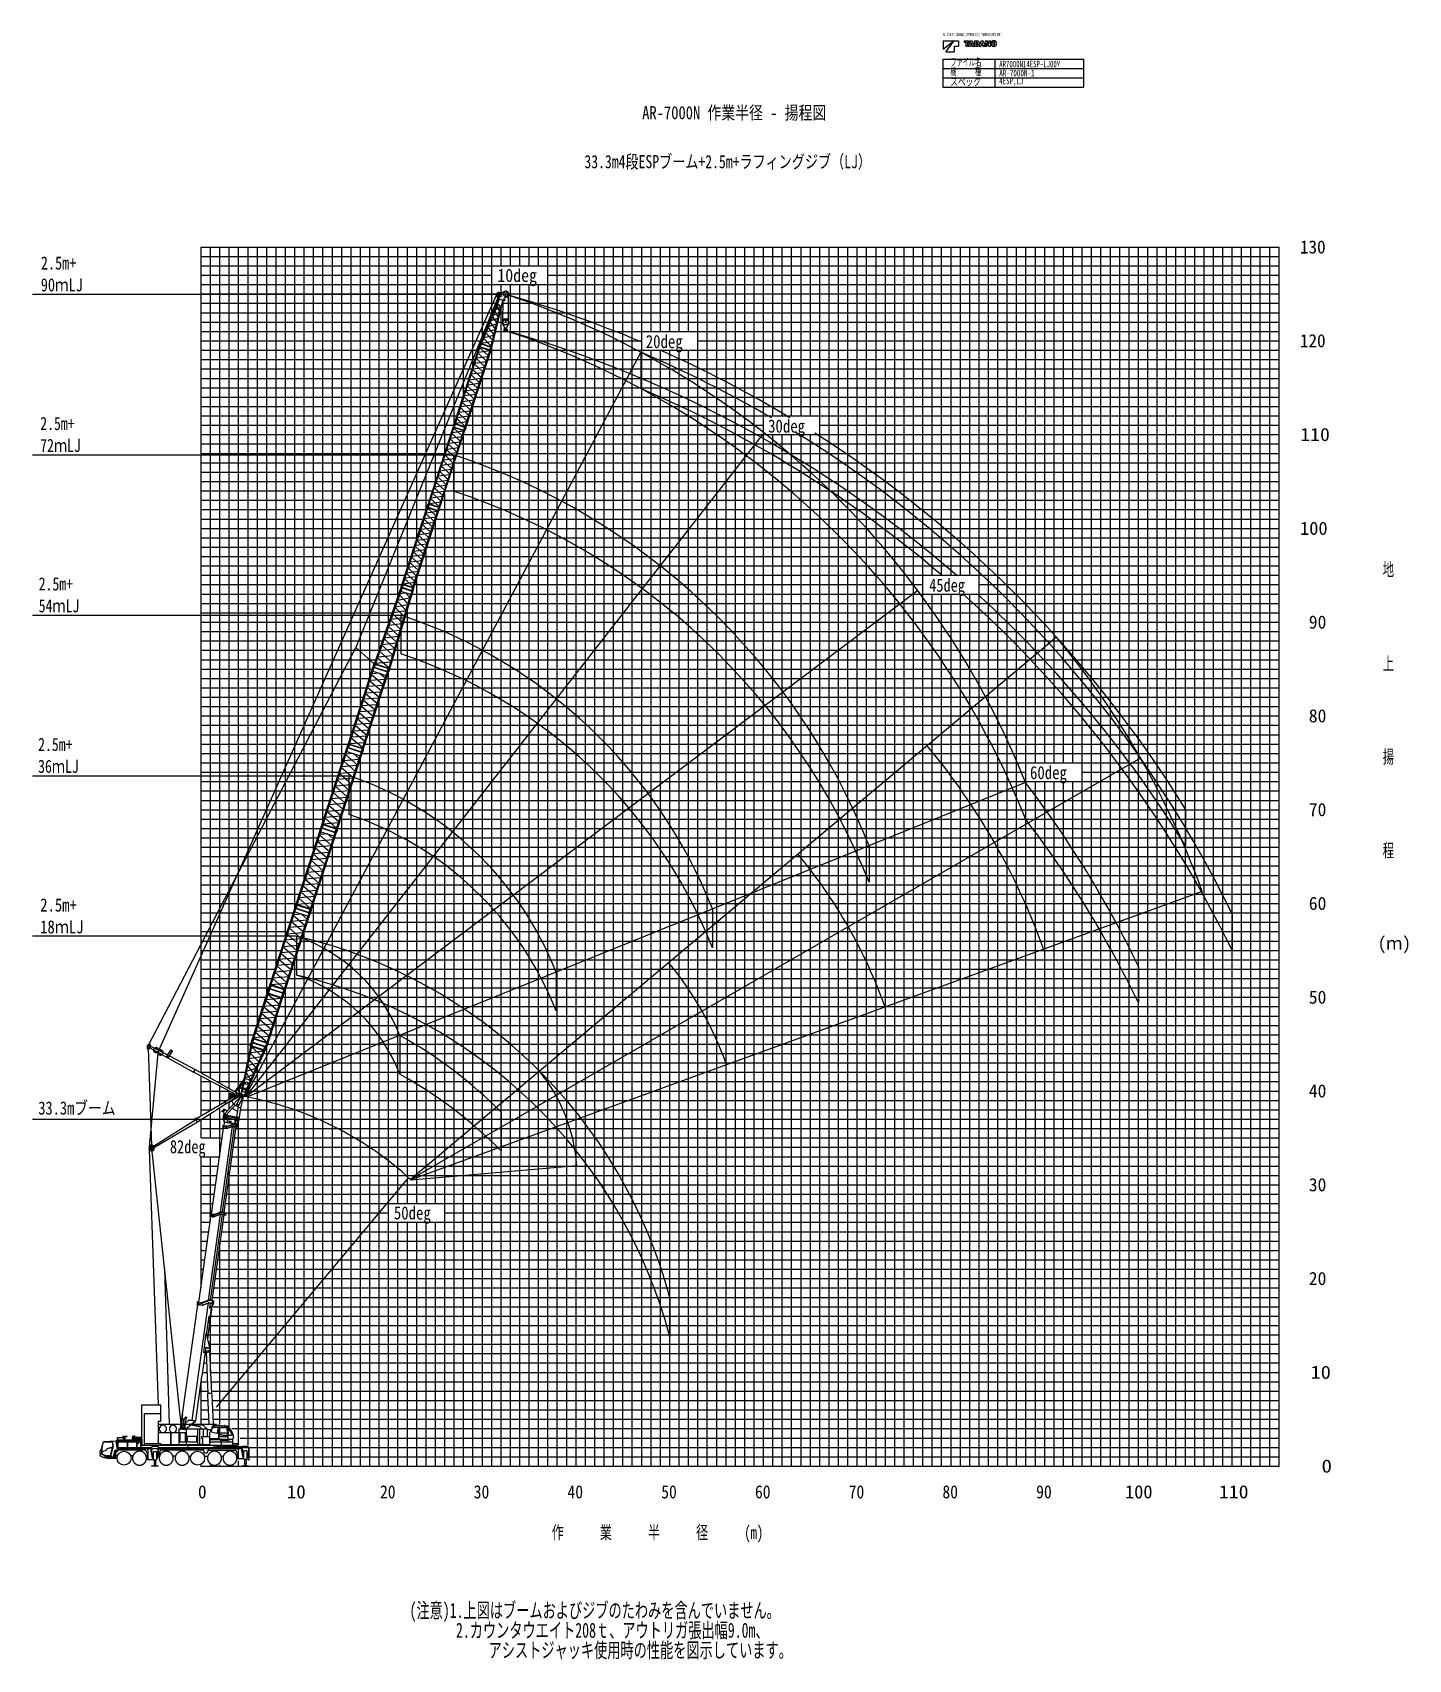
# Model space of a CAD drawing. Extents: x -441179 to 63110, y -334860 to 51650.
# Drawn here: x -83685 to 63110, y -121841 to 51650 of the extents above; entities that cross this region are included whole.
import ezdxf

# ---------------------------------------------------------------- set-up
doc = ezdxf.new("R2010")
doc.units = 0
doc.layers.get('0').update_dxf_attribs({"linetype": 'CONTINUOUS'})

msp = doc.modelspace()

# ---------------------------------------------------------------- texts
at = {"color": 7, "linetype": 'Continuous'}
for s, insert, char_height, attachment_point in [('\\W0.448000;\\A1;ALL RIGHTS RESERVED,COPYRIGHT(C) TADANOSYSTEMS INC.', (13452.211997, 51611.913385), 336, 1), ('\\W0.586613;\\A1;ファイル名', (14247.781782, 48017.247861), 800, 7), ('\\W0.632067;\\A1;AR7000N14ESP-LJ00Y', (19451.693741, 47931.452525), 700, 7), ('\\W0.586320;\\A1;機\u3000\u3000\u3000種', (14224.670958, 46999.591611), 800, 7), ('\\W0.729327;\\A1;スペック', (14220.455782, 45912.549863), 800, 7), ('\\W0.657842;\\A1;AR-7000N-1', (19454.700831, 46966.536509), 700, 7), ('\\W0.640123;\\A1;4ESP,LJ', (19452.633571, 45958.735239), 700, 7), ('\\W0.812509;\\A1;AR-7000N 作業半径 - 揚程図', (-18641.758197, 43801.495301), 1400, 1), ('\\W0.767284;\\A1;33.3m4段ESPブーム+2.5m+ラフィングジブ（LJ）', (-24809.847492, 37791.198959), 1400, 4), ('\\W0.794384;\\A1;2.5m+\\P90ｍLJ', (-82797.16886, 27778.327991), 1400, 1), ('\\W0.959616;\\A1;130', (51528.129992, 28773.666927), 1400, 4), ('\\W0.888533;\\A1;10deg', (-34098.701336, 26457.327159), 1400, 1), ('\\W0.827255;\\A1;20deg', (-18262.205759, 19396.005625), 1400, 1), ('\\W0.959616;\\A1;120', (51528.129992, 18773.666927), 1400, 4), ('\\W0.768923;\\A1;2.5m+\\P72ｍLJ', (-82859.61659, 10659.35811), 1400, 1), ('\\W0.827255;\\A1;30deg', (-5209.224594, 10384.998741), 1400, 1), ('\\W1.107249;\\A1;110', (51562.577732, 8773.666927), 1400, 4), ('\\W1.028160;\\A1;100', (51544.123614, -1226.333073), 1400, 4), ('\\W0.666400;\\A1;地', (60360.467664, -5652.503111), 1400, 4), ('\\W0.768923;\\A1;2.5m+\\P54ｍLJ', (-83025.937639, -6444.194793), 1400, 1), ('\\W0.799680;\\A1;45deg', (11982.057393, -6582.490902), 1400, 1), ('\\W0.985907;\\A1; 90', (51534.264504, -11226.333073), 1400, 4), ('\\W0.666400;\\A1;上', (60360.467664, -15652.503335), 1400, 4), ('\\W0.985907;\\A1; 80', (51534.264504, -21226.333073), 1400, 4), ('\\W0.768923;\\A1;2.5m+\\P36ｍLJ', (-83087.038749, -23563.206511), 1400, 1), ('\\W0.666400;\\A1;揚', (60360.467664, -25652.503558), 1400, 4), ('\\W0.827255;\\A1;60deg', (22730.834644, -26567.189617), 1400, 1), ('\\W0.985907;\\A1; 70', (51534.264504, -31226.333073), 1400, 4), ('\\W0.666400;\\A1;程', (60360.467664, -35652.503782), 1400, 4), ('\\W0.821589;\\A1;2.5m+\\P18ｍLJ', (-82869.253188, -40682.203439), 1400, 1), ('\\W0.985907;\\A1; 60', (51534.264504, -41226.333073), 1400, 4), ('\\W0.946990;\\A1;(ｍ)', (59836.700633, -45652.504006), 1400, 4), ('\\W0.985907;\\A1; 50', (51534.264504, -51226.333073), 1400, 4), ('\\W0.985907;\\A1; 40', (51534.264504, -61226.333297), 1400, 4), ('\\W0.806400;\\A1;33.3mブーム', (-83068.778466, -62335.784853), 1400, 1), ('\\W0.799680;\\A1;82deg', (-69029.356842, -66459.580496), 1400, 1), ('\\W0.985907;\\A1; 30', (51534.264504, -71226.33352), 1400, 4), ('\\W0.827255;\\A1;50deg', (-45135.377135, -73521.451276), 1400, 1), ('\\W0.985907;\\A1; 20', (51534.264504, -81226.32764), 1400, 4), ('\\W1.142400;\\A1; 10', (51570.779587, -91226.315657), 1400, 4), ('\\W1.179856;\\A1;  0', (51579.519245, -101226.303673), 1400, 4), ('\\W0.959616;\\A1;0', (-66031.366455, -103264.381563), 1400, 1), ('\\W1.066240;\\A1;10', (-56566.068036, -103264.381563), 1400, 1), ('\\W0.872378;\\A1;20', (-46611.302256, -103264.381563), 1400, 1), ('\\W0.872378;\\A1;30', (-36611.302032, -103264.381563), 1400, 1), ('\\W0.872378;\\A1;40', (-26611.777883, -103264.381563), 1400, 1), ('\\W0.872378;\\A1;50', (-16611.777659, -103264.381563), 1400, 1), ('\\W0.872378;\\A1;60', (-6611.777659, -103264.381563), 1400, 1), ('\\W0.872378;\\A1;70', (3388.222341, -103264.381563), 1400, 1), ('\\W0.872378;\\A1;80', (13388.222341, -103264.381563), 1400, 1), ('\\W0.872378;\\A1;90', (23388.222341, -103264.381563), 1400, 1), ('\\W1.028160;\\A1;100', (32864.795383, -103264.381563), 1400, 1), ('\\W1.107249;\\A1;110', (42883.249501, -103264.381563), 1400, 1), ('\\W0.705600;\\A1;作\u3000\u3000\u3000業\u3000\u3000\u3000半\u3000\u3000\u3000径\u3000\u3000\u3000(m)', (-28296.285749, -107593.260793), 1400, 1)]:
    msp.add_mtext(s, dxfattribs=dict(at, insert=insert, char_height=char_height, attachment_point=attachment_point))
at = {"color": 7, "linetype": 'Continuous', "insert": (-43464.689488, -115807.742386), "char_height": 1600, "attachment_point": 1, "line_spacing_factor": 0.794286}
msp.add_mtext('\\W0.676278;\\A1;(注意)1.上図はブームおよびジブのたわみを含んでいません｡\\P\u3000\u3000\u3000 2.カウンタウエイト208ｔ、アウトリガ張出幅9.0m、\\P\u3000\u3000\u3000\u3000\u3000\u3000アシストジャッキ使用時の性能を図示しています。', dxfattribs=at)

# ---------------------------------------------------------------- linework, layer by layer
at = {"color": 7, "linetype": 'Continuous'}
for p, q in [((13472.973985, 50770.229603), (14619.573985, 50770.229603)), ((13472.973985, 49888.229603), (14619.573985, 50770.229603)), ((13472.973985, 50770.229603), (13472.973985, 49888.229603)), ((13766.973985, 49594.229603), (14648.973985, 50770.229603)), ((14648.973985, 50770.229603), (15119.373985, 50770.229603)), ((15119.373985, 50770.229603), (15119.373985, 50182.229603)), ((15707.373985, 50770.229603), (16221.453985, 50770.229603)), ((15707.373985, 50770.229603), (15707.373985, 50610.629603)), ((15707.373985, 50610.629603), (15871.425985, 50610.629603)), ((15871.425985, 50610.629603), (15871.425985, 50182.229603)), ((16057.569985, 50610.629603), (16221.453985, 50610.629603)), ((16057.569985, 50610.629603), (16057.569985, 50182.229603)), ((16354.509985, 50770.229603), (16141.737985, 50182.229603)), ((16221.453985, 50770.229603), (16221.453985, 50610.629603)), ((16354.509985, 50770.229603), (16555.437985, 50770.229603)), ((16442.457985, 50534.525603), (16398.441985, 50391.977603)), ((16398.441985, 50391.977603), (16511.337985, 50391.977603)), ((16452.957985, 50581.145603), (16457.073985, 50581.145603)), ((16467.489985, 50534.525603), (16511.337985, 50391.977603)), ((16555.437985, 50770.229603), (16768.209985, 50182.229603)), ((16799.289985, 50770.229603), (17093.037985, 50770.229603)), ((16799.289985, 50770.229603), (16799.289985, 50182.229603)), ((16973.505985, 50625.413603), (17050.197985, 50625.413603)), ((16973.505985, 50625.413603), (16973.505985, 50329.901603)), ((16973.505985, 50329.901603), (17049.357985, 50329.901603)), ((17310.429985, 50182.229603), (17523.201985, 50770.229603)), ((17523.201985, 50770.229603), (17724.045985, 50770.229603)), ((17611.149985, 50534.525603), (17567.217985, 50391.977603)), ((17567.217985, 50391.977603), (17680.113985, 50391.977603)), ((17621.649985, 50581.145603), (17625.597985, 50581.145603)), ((17636.181985, 50534.525603), (17680.113985, 50391.977603)), ((17724.045985, 50770.229603), (17936.901985, 50182.229603)), ((17967.813985, 50770.229603), (18142.281985, 50770.229603)), ((17967.813985, 50770.229603), (17967.813985, 50182.229603)), ((18133.629985, 50507.225603), (18136.989985, 50507.225603)), ((18136.401985, 50462.957603), (18136.401985, 50182.229603)), ((18142.281985, 50770.229603), (18315.489985, 50488.409603)), ((18161.097985, 50463.965603), (18334.305985, 50182.229603)), ((18339.597985, 50445.149603), (18342.873985, 50445.149603)), ((18340.185985, 50770.229603), (18340.185985, 50489.501603)), ((18340.185985, 50770.229603), (18508.689985, 50770.229603)), ((18508.689985, 50770.229603), (18508.689985, 50182.229603)), ((13446.441865, 48823.921789), (13446.441865, 45823.921789)), ((13446.441865, 48823.921789), (28446.441865, 48823.921789)), ((13766.973985, 49594.229603), (14648.973985, 49594.229603)), ((14648.973985, 50182.229603), (14648.973985, 49594.229603)), ((14648.973985, 50182.229603), (15119.373985, 50182.229603)), ((15871.425985, 50182.229603), (16057.569985, 50182.229603)), ((16141.737985, 50182.229603), (16333.761985, 50182.229603)), ((16360.221985, 50267.909603), (16333.761985, 50182.229603)), ((16360.221985, 50267.909603), (16549.725985, 50267.909603)), ((16549.725985, 50267.909603), (16576.017985, 50182.229603)), ((16576.017985, 50182.229603), (16768.209985, 50182.229603)), ((16799.289985, 50182.229603), (17078.925985, 50182.229603)), ((17310.429985, 50182.229603), (17502.537985, 50182.229603)), ((17528.829985, 50267.909603), (17502.537985, 50182.229603)), ((17528.829985, 50267.909603), (17718.417985, 50267.909603)), ((17718.417985, 50267.909603), (17744.793985, 50182.229603)), ((17744.793985, 50182.229603), (17936.901985, 50182.229603)), ((17967.813985, 50182.229603), (18136.401985, 50182.229603)), ((18334.305985, 50182.229603), (18508.689985, 50182.229603)), ((18973.281709, 48823.921789), (18973.281709, 45823.921789)), ((28446.441865, 48823.921789), (28446.441865, 45823.921789)), ((13446.441865, 47823.921789), (28446.441865, 47823.921789)), ((13446.441865, 46823.921789), (28446.441865, 46823.921789)), ((13446.441865, 45823.921789), (28446.441865, 45823.921789)), ((-83685.30836, 23737.965002), (-33209.303185, 23737.965002)), ((-83685.30836, 6618.995121), (-38771.608296, 6618.995121)), ((-83685.30836, -10484.557781), (-44381.4445, -10484.557781)), ((-83685.30836, -27603.5695), (-49943.682781, -27603.5695)), ((-55506.005652, -44722.566428), (-83685.30836, -44722.566428)), ((-83685.30836, -64219.07982), (-61802.520585, -64219.07982))]:
    msp.add_line(p, q, dxfattribs=at)
at = {"color": 14, "linetype": 'Continuous'}
for p, q in [((-65695.598487, -59287.521179), (-65695.598487, 28773.696327)), ((-65695.598487, 28773.696327), (49304.401513, 28773.696327)), ((-55695.598487, -41723.261601), (-55695.598487, 28773.696327)), ((-45695.598487, -11293.652444), (-45695.598487, 28773.696327)), ((-35695.598487, 19010.669445), (-35695.598487, 28773.696327)), ((-25695.598487, -101226.303673), (-25695.598487, 28773.696327)), ((-15695.598487, 19773.696327), (-15695.598487, 28773.696327)), ((-5695.598487, -101226.303673), (-5695.598487, 28773.696327)), ((4304.401513, -101226.303673), (4304.401513, 28773.696327)), ((14304.401513, -6226.303673), (14304.401513, 28773.696327)), ((24304.401513, -26226.303673), (24304.401513, 28773.696327)), ((34304.401513, -101226.303673), (34304.401513, 28773.696327)), ((44304.401513, -101226.303673), (44304.401513, 28773.696327)), ((-65695.598487, 18773.696327), (-35793.413073, 18773.696327)), ((-34514.233483, 18773.696327), (-18695.598487, 18773.696327)), ((-15695.598487, -101226.303673), (-15695.598487, 17773.696327)), ((-12695.598487, 18773.696327), (49304.401513, 18773.696327)), ((-35695.598487, -101226.303673), (-35695.598487, 14950.706953)), ((-65695.598487, 8773.696327), (-39071.203324, 8773.696327)), ((-37702.624984, 8773.696327), (49304.401513, 8773.696327)), ((-65695.598487, -1226.303673), (-42320.381239, -1226.303673)), ((-40951.8029, -1226.303673), (49304.401513, -1226.303673)), ((14304.401513, -101226.303673), (14304.401513, -8226.303673)), ((-65695.598487, -11226.303673), (-45671.99818, -11226.303673)), ((-44110.188304, -11226.303673), (49304.401513, -11226.303673)), ((-45695.598487, -101226.303673), (-45695.598487, -16493.881821)), ((-65695.598487, -21226.303673), (-49035.770395, -21226.303673)), ((-47233.251023, -21226.303673), (49304.401513, -21226.303673)), ((24304.401513, -101226.303673), (24304.401513, -28226.303673)), ((-65695.598487, -31226.303673), (-52284.922476, -31226.303673)), ((-50482.403104, -31226.303673), (49304.401513, -31226.303673)), ((-65695.598487, -41226.303673), (-55534.095752, -41226.303673)), ((-53731.57638, -41226.303673), (49304.401513, -41226.303673)), ((-55695.598487, -101226.303673), (-55695.598487, -47270.86216)), ((-65695.598487, -51226.303673), (-58783.324306, -51226.303673)), ((-56980.804636, -51226.303673), (49304.401513, -51226.303673)), ((-65695.598487, -63909.00129), (-65695.598487, -59642.336343)), ((-65695.598487, -61226.303673), (-62676.916453, -61226.303673)), ((-62235.244627, -61226.303673), (-62091.465591, -61226.303673)), ((-60836.481675, -61226.303673), (49304.401513, -61226.303673)), ((-65695.598487, -66226.303673), (-65695.598487, -64294.658003)), ((-65695.598487, -82226.803005), (-65695.598487, -68226.303673)), ((-65695.598487, -71226.303673), (-64120.293887, -71226.303673)), ((-62895.372537, -71226.303673), (49304.401513, -71226.303673)), ((-64243.222429, -81226.303673), (49304.401513, -81226.303673)), ((-65542.597669, -91226.303673), (-65027.893757, -91226.303673)), ((-64655.567218, -91226.303673), (49304.401513, -91226.303673)), ((-65695.598487, -96767.575185), (-65695.598487, -92314.961064)), ((-65695.598487, -101226.303673), (-65695.598487, -101022.264876)), ((-65695.598487, -101226.303673), (49304.401513, -101226.303673))]:
    msp.add_line(p, q, dxfattribs=at)
at = {"color": 252, "linetype": 'Continuous'}
for p, q in [((-65695.598487, 27773.696327), (49304.401513, 27773.696327)), ((-64695.598487, -59847.805639), (-64695.598487, 28773.696327)), ((-63695.598487, -60408.090099), (-63695.598487, 28773.696327)), ((-62695.598487, -60968.374559), (-62695.598487, 28773.696327)), ((-61695.598487, -60729.179337), (-61695.598487, 28773.696327)), ((-60695.598487, -57790.380782), (-60695.598487, 28773.696327)), ((-59695.598487, -54033.998323), (-59695.598487, 28773.696327)), ((-58695.598487, -50956.311036), (-58695.598487, 28773.696327)), ((-57695.598487, -47878.623749), (-57695.598487, 28773.696327)), ((-56695.598487, -44800.954215), (-56695.598487, 28773.696327)), ((-54695.598487, -38645.666833), (-54695.598487, 28773.696327)), ((-53695.598487, -35567.974219), (-53695.598487, 28773.696327)), ((-52695.598487, -32490.2382), (-52695.598487, 28773.696327)), ((-51695.598487, -29412.545585), (-51695.598487, 28773.696327)), ((-50695.598487, -26334.852971), (-50695.598487, 28773.696327)), ((-49695.598487, -23257.05172), (-49695.598487, 28773.696327)), ((-48695.598487, -20179.359106), (-48695.598487, 28773.696327)), ((-47695.598487, -17101.666491), (-47695.598487, 28773.696327)), ((-46695.598487, -14147.376701), (-46695.598487, 28773.696327)), ((-44695.598487, -8439.928187), (-44695.598487, 28773.696327)), ((-43695.598487, -5458.675038), (-43695.598487, 28773.696327)), ((-42695.598487, -2380.982423), (-42695.598487, 28773.696327)), ((-41695.598487, 696.710192), (-41695.598487, 28773.696327)), ((-40695.598487, 3774.278203), (-40695.598487, 28773.696327)), ((-39695.598487, 6851.970817), (-39695.598487, 28773.696327)), ((-38695.598487, 9929.692557), (-38695.598487, 28773.696327)), ((-37695.598487, 13007.385172), (-37695.598487, 28773.696327)), ((-36695.598487, 16085.077786), (-36695.598487, 28773.696327)), ((-34695.598487, 21433.346142), (-34695.598487, 28773.696327)), ((-33695.598487, 26773.696327), (-33695.598487, 28773.696327)), ((-32695.598487, 26773.696327), (-32695.598487, 28773.696327)), ((-31695.598487, 26773.696327), (-31695.598487, 28773.696327)), ((-30695.598487, 26773.696327), (-30695.598487, 28773.696327)), ((-29695.598487, 26773.696327), (-29695.598487, 28773.696327)), ((-28695.598487, -101226.303673), (-28695.598487, 28773.696327)), ((-27695.598487, -101226.303673), (-27695.598487, 28773.696327)), ((-26695.598487, -101226.303673), (-26695.598487, 28773.696327)), ((-24695.598487, -101226.303673), (-24695.598487, 28773.696327)), ((-23695.598487, -101226.303673), (-23695.598487, 28773.696327)), ((-22695.598487, -101226.303673), (-22695.598487, 28773.696327)), ((-21695.598487, -101226.303673), (-21695.598487, 28773.696327)), ((-20695.598487, -101226.303673), (-20695.598487, 28773.696327)), ((-19695.598487, -101226.303673), (-19695.598487, 28773.696327)), ((-18695.598487, -101226.303673), (-18695.598487, 28773.696327)), ((-17695.598487, 19773.696327), (-17695.598487, 28773.696327)), ((-16695.598487, 19773.696327), (-16695.598487, 28773.696327)), ((-14695.598487, 19773.696327), (-14695.598487, 28773.696327)), ((-13695.598487, 19773.696327), (-13695.598487, 28773.696327)), ((-12695.598487, -101226.303673), (-12695.598487, 28773.696327)), ((-11695.598487, -101226.303673), (-11695.598487, 28773.696327)), ((-10695.598487, -101226.303673), (-10695.598487, 28773.696327)), ((-9695.598487, -101226.303673), (-9695.598487, 28773.696327)), ((-8695.598487, -101226.303673), (-8695.598487, 28773.696327)), ((-7695.598487, -101226.303673), (-7695.598487, 28773.696327)), ((-6695.598487, -101226.303673), (-6695.598487, 28773.696327)), ((-4695.598487, 10773.696327), (-4695.598487, 28773.696327)), ((-3695.598487, 10773.696327), (-3695.598487, 28773.696327)), ((-2695.598487, 10773.696327), (-2695.598487, 28773.696327)), ((-1695.598487, 10773.696327), (-1695.598487, 28773.696327)), ((-695.598487, 10773.696327), (-695.598487, 28773.696327)), ((304.401513, -101226.303673), (304.401513, 28773.696327)), ((1304.401513, -101226.303673), (1304.401513, 28773.696327)), ((2304.401513, -101226.303673), (2304.401513, 28773.696327)), ((3304.401513, -101226.303673), (3304.401513, 28773.696327)), ((5304.401513, -101226.303673), (5304.401513, 28773.696327)), ((6304.401513, -101226.303673), (6304.401513, 28773.696327)), ((7304.401513, -101226.303673), (7304.401513, 28773.696327)), ((8304.401513, -101226.303673), (8304.401513, 28773.696327)), ((9304.401513, -101226.303673), (9304.401513, 28773.696327)), ((10304.401513, -101226.303673), (10304.401513, 28773.696327)), ((11304.401513, -101226.303673), (11304.401513, 28773.696327)), ((12304.401513, -6226.303673), (12304.401513, 28773.696327)), ((13304.401513, -6226.303673), (13304.401513, 28773.696327)), ((15304.401513, -6226.303673), (15304.401513, 28773.696327)), ((16304.401513, -6226.303673), (16304.401513, 28773.696327)), ((17304.401513, -101226.303673), (17304.401513, 28773.696327)), ((18304.401513, -101226.303673), (18304.401513, 28773.696327)), ((19304.401513, -101226.303673), (19304.401513, 28773.696327)), ((20304.401513, -101226.303673), (20304.401513, 28773.696327)), ((21304.401513, -101226.303673), (21304.401513, 28773.696327)), ((22304.401513, -101226.303673), (22304.401513, 28773.696327)), ((23304.401513, -26226.303673), (23304.401513, 28773.696327)), ((25304.401513, -26226.303673), (25304.401513, 28773.696327)), ((26304.401513, -26226.303673), (26304.401513, 28773.696327)), ((27304.401513, -26226.303673), (27304.401513, 28773.696327)), ((28304.401513, -101226.303673), (28304.401513, 28773.696327)), ((29304.401513, -101226.303673), (29304.401513, 28773.696327)), ((30304.401513, -101226.303673), (30304.401513, 28773.696327)), ((31304.401513, -101226.303673), (31304.401513, 28773.696327)), ((32304.401513, -101226.303673), (32304.401513, 28773.696327)), ((33304.401513, -101226.303673), (33304.401513, 28773.696327)), ((35304.401513, -101226.303673), (35304.401513, 28773.696327)), ((36304.401513, -101226.303673), (36304.401513, 28773.696327)), ((37304.401513, -101226.303673), (37304.401513, 28773.696327)), ((38304.401513, -101226.303673), (38304.401513, 28773.696327)), ((39304.401513, -101226.303673), (39304.401513, 28773.696327)), ((40304.401513, -101226.303673), (40304.401513, 28773.696327)), ((41304.401513, -101226.303673), (41304.401513, 28773.696327)), ((42304.401513, -101226.303673), (42304.401513, 28773.696327)), ((43304.401513, -101226.303673), (43304.401513, 28773.696327)), ((45304.401513, -101226.303673), (45304.401513, 28773.696327)), ((46304.401513, -101226.303673), (46304.401513, 28773.696327)), ((47304.401513, -101226.303673), (47304.401513, 28773.696327)), ((48304.401513, -101226.303673), (48304.401513, 28773.696327)), ((49304.401513, -101226.303673), (49304.401513, 28773.696327)), ((-65695.598487, 26773.696327), (49304.401513, 26773.696327)), ((-65695.598487, 25773.696327), (-34695.598487, 25773.696327)), ((-65695.598487, 24773.696327), (49304.401513, 24773.696327)), ((-33695.598487, 23883.909899), (-33695.598487, 24773.696327)), ((-32695.598487, -101226.303673), (-32695.598487, 24773.696327)), ((-31695.598487, -101226.303673), (-31695.598487, 24773.696327)), ((-30695.598487, -101226.303673), (-30695.598487, 24773.696327)), ((-29695.598487, -101226.303673), (-29695.598487, 24773.696327)), ((-28695.598487, 25773.696327), (49304.401513, 25773.696327)), ((-65695.598487, 23773.696327), (-34213.784548, 23773.696327)), ((-65695.598487, 22773.696327), (-34142.346711, 22773.696327)), ((-33548.696039, 22773.696327), (49304.401513, 22773.696327)), ((-32872.19183, 23773.696327), (49304.401513, 23773.696327)), ((-65695.598487, 21773.696327), (-34555.113302, 21773.696327)), ((-33790.0804, 21773.696327), (49304.401513, 21773.696327)), ((-33695.598487, -101226.303673), (-33695.598487, 22165.113203)), ((-65695.598487, 20773.696327), (-34967.879892, 20773.696327)), ((-65695.598487, 19773.696327), (-35380.646483, 19773.696327)), ((-34272.849122, 19773.696327), (-33352.214499, 19773.696327)), ((-34031.464761, 20773.696327), (-33559.322165, 20773.696327)), ((-33110.084609, 19773.696327), (49304.401513, 19773.696327)), ((-32870.853545, 20773.696327), (49304.401513, 20773.696327)), ((-65695.598487, 17773.696327), (-36146.934682, 17773.696327)), ((-34778.356343, 17773.696327), (49304.401513, 17773.696327)), ((-34695.598487, -101226.303673), (-34695.598487, 17984.074383)), ((-17695.598487, -101226.303673), (-17695.598487, 17773.696327)), ((-16695.598487, -101226.303673), (-16695.598487, 17773.696327)), ((-14695.598487, -101226.303673), (-14695.598487, 17773.696327)), ((-13695.598487, -101226.303673), (-13695.598487, 17773.696327)), ((-65695.598487, 16773.696327), (-36471.85342, 16773.696327)), ((-65695.598487, 15773.696327), (-36796.772158, 15773.696327)), ((-35428.193819, 15773.696327), (49304.401513, 15773.696327)), ((-35103.275081, 16773.696327), (49304.401513, 16773.696327)), ((-65695.598487, 14773.696327), (-37121.690896, 14773.696327)), ((-35753.112557, 14773.696327), (49304.401513, 14773.696327)), ((-65695.598487, 13773.696327), (-37446.609634, 13773.696327)), ((-65695.598487, 12773.696327), (-37771.528372, 12773.696327)), ((-36402.950032, 12773.696327), (49304.401513, 12773.696327)), ((-36078.031294, 13773.696327), (49304.401513, 13773.696327)), ((-65695.598487, 11773.696327), (-38096.44711, 11773.696327)), ((-65695.598487, 10773.696327), (-38421.365848, 10773.696327)), ((-37052.787508, 10773.696327), (49304.401513, 10773.696327)), ((-36727.86877, 11773.696327), (49304.401513, 11773.696327)), ((-36695.598487, -101226.303673), (-36695.598487, 11873.014338)), ((-65695.598487, 9773.696327), (-38746.284586, 9773.696327)), ((-37695.598487, -101226.303673), (-37695.598487, 8795.292598)), ((-37377.706246, 9773.696327), (-5695.598487, 9773.696327)), ((-4695.598487, -101226.303673), (-4695.598487, 8773.696327)), ((-3695.598487, -101226.303673), (-3695.598487, 8773.696327)), ((-2695.598487, -101226.303673), (-2695.598487, 8773.696327)), ((-1695.598487, -101226.303673), (-1695.598487, 8773.696327)), ((-695.598487, -101226.303673), (-695.598487, 8773.696327)), ((304.401513, 9773.696327), (49304.401513, 9773.696327)), ((-65695.598487, 7773.696327), (-39396.122061, 7773.696327)), ((-38027.543722, 7773.696327), (49304.401513, 7773.696327)), ((-65695.598487, 6773.696327), (-39721.040799, 6773.696327)), ((-65695.598487, 5773.696327), (-40045.950074, 5773.696327)), ((-38695.598487, -101226.303673), (-38695.598487, 5717.599984)), ((-38677.371734, 5773.696327), (49304.401513, 5773.696327)), ((-38352.46246, 6773.696327), (49304.401513, 6773.696327)), ((-65695.598487, 4773.696327), (-40370.868812, 4773.696327)), ((-65695.598487, 3773.696327), (-40695.78755, 3773.696327)), ((-39327.20921, 3773.696327), (49304.401513, 3773.696327)), ((-39002.290472, 4773.696327), (49304.401513, 4773.696327)), ((-65695.598487, 2773.696327), (-41020.706288, 2773.696327)), ((-65695.598487, 1773.696327), (-41345.625026, 1773.696327)), ((-39977.046686, 1773.696327), (49304.401513, 1773.696327)), ((-39695.598487, -101226.303673), (-39695.598487, 2639.907369)), ((-39652.127948, 2773.696327), (49304.401513, 2773.696327)), ((-65695.598487, 773.696327), (-41670.543763, 773.696327)), ((-40281.35532, 773.696327), (49304.401513, 773.696327)), ((-65695.598487, -226.303673), (-41995.462501, -226.303673)), ((-40695.598487, -73226.303673), (-40695.598487, -437.660642)), ((-40626.884162, -226.303673), (49304.401513, -226.303673)), ((-65695.598487, -2226.303673), (-42645.299977, -2226.303673)), ((-65695.598487, -3226.303673), (-42970.218715, -3226.303673)), ((-41601.640375, -3226.303673), (49304.401513, -3226.303673)), ((-41276.721638, -2226.303673), (49304.401513, -2226.303673)), ((-65695.598487, -4226.303673), (-43295.177939, -4226.303673)), ((-41926.599599, -4226.303673), (49304.401513, -4226.303673)), ((-41695.598487, -73226.303673), (-41695.598487, -3515.353257)), ((-65695.598487, -5226.303673), (-43620.096677, -5226.303673)), ((-65695.598487, -6226.303673), (-43945.015415, -6226.303673)), ((-42695.598487, -73226.303673), (-42695.598487, -6593.045871)), ((-42576.437075, -6226.303673), (49304.401513, -6226.303673)), ((-42251.518337, -5226.303673), (49304.401513, -5226.303673)), ((-65695.598487, -7226.303673), (-44269.934153, -7226.303673)), ((-65695.598487, -8226.303673), (-44620.740339, -8226.303673)), ((-43210.803471, -8226.303673), (49304.401513, -8226.303673)), ((-42901.355813, -7226.303673), (11304.401513, -7226.303673)), ((12304.401513, -101226.303673), (12304.401513, -8226.303673)), ((13304.401513, -101226.303673), (13304.401513, -8226.303673)), ((15304.401513, -101226.303673), (15304.401513, -8226.303673)), ((16304.401513, -101226.303673), (16304.401513, -8226.303673)), ((17304.401513, -7226.303673), (49304.401513, -7226.303673)), ((-65695.598487, -9226.303673), (-44971.159619, -9226.303673)), ((-65695.598487, -10226.303673), (-45321.5789, -10226.303673)), ((-43810.39336, -10226.303673), (49304.401513, -10226.303673)), ((-43695.598487, -73226.303673), (-43695.598487, -9843.392371)), ((-43510.598416, -9226.303673), (49304.401513, -9226.303673)), ((-65695.598487, -12226.303673), (-46022.41746, -12226.303673)), ((-65695.598487, -13226.303673), (-46372.83674, -13226.303673)), ((-44709.778193, -13226.303673), (49304.401513, -13226.303673)), ((-44695.598487, -73226.303673), (-44695.598487, -13179.005658)), ((-44409.983249, -12226.303673), (49304.401513, -12226.303673)), ((-65695.598487, -14226.303673), (-46723.25602, -14226.303673)), ((-65695.598487, -15226.303673), (-47073.6753, -15226.303673)), ((-45309.368082, -15226.303673), (49304.401513, -15226.303673)), ((-45009.573137, -14226.303673), (49304.401513, -14226.303673)), ((-65695.598487, -16226.303673), (-47411.176705, -16226.303673)), ((-65695.598487, -17226.303673), (-47736.095443, -17226.303673)), ((-45933.576071, -17226.303673), (49304.401513, -17226.303673)), ((-45608.657333, -16226.303673), (49304.401513, -16226.303673)), ((-65695.598487, -18226.303673), (-48061.014181, -18226.303673)), ((-46258.494809, -18226.303673), (49304.401513, -18226.303673)), ((-65695.598487, -19226.303673), (-48385.932919, -19226.303673)), ((-65695.598487, -20226.303673), (-48710.851657, -20226.303673)), ((-46908.332285, -20226.303673), (49304.401513, -20226.303673)), ((-46695.598487, -101226.303673), (-46695.598487, -19571.574436)), ((-46583.413547, -19226.303673), (49304.401513, -19226.303673)), ((-65695.598487, -22226.303673), (-49360.689133, -22226.303673)), ((-47558.169761, -22226.303673), (49304.401513, -22226.303673)), ((-65695.598487, -23226.303673), (-49685.607871, -23226.303673)), ((-65695.598487, -24226.303673), (-50010.526609, -24226.303673)), ((-48208.007236, -24226.303673), (49304.401513, -24226.303673)), ((-47883.088499, -23226.303673), (49304.401513, -23226.303673)), ((-47695.598487, -101226.303673), (-47695.598487, -22649.267051)), ((-65695.598487, -25226.303673), (-50335.445346, -25226.303673)), ((-48695.598487, -101226.303673), (-48695.598487, -25727.068301)), ((-48532.925974, -25226.303673), (49304.401513, -25226.303673)), ((-65695.598487, -26226.303673), (-50660.364084, -26226.303673)), ((-65695.598487, -27226.303673), (-50985.282822, -27226.303673)), ((-49182.76345, -27226.303673), (22304.401513, -27226.303673)), ((-48857.844712, -26226.303673), (49304.401513, -26226.303673)), ((28304.401513, -27226.303673), (49304.401513, -27226.303673)), ((-65695.598487, -28226.303673), (-51310.166263, -28226.303673)), ((-65695.598487, -29226.303673), (-51635.085, -29226.303673)), ((-49832.565628, -29226.303673), (49304.401513, -29226.303673)), ((-49695.598487, -101226.303673), (-49695.598487, -28804.760915)), ((-49507.64689, -28226.303673), (49304.401513, -28226.303673)), ((23304.401513, -101226.303673), (23304.401513, -28226.303673)), ((25304.401513, -101226.303673), (25304.401513, -28226.303673)), ((26304.401513, -101226.303673), (26304.401513, -28226.303673)), ((27304.401513, -101226.303673), (27304.401513, -28226.303673)), ((-65695.598487, -30226.303673), (-51960.003738, -30226.303673)), ((-50157.484366, -30226.303673), (49304.401513, -30226.303673)), ((-65695.598487, -32226.303673), (-52609.841214, -32226.303673)), ((-50807.321842, -32226.303673), (49304.401513, -32226.303673)), ((-50695.598487, -101226.303673), (-50695.598487, -31882.45353)), ((-65695.598487, -33226.303673), (-52934.759952, -33226.303673)), ((-65695.598487, -34226.303673), (-53259.67869, -34226.303673)), ((-51457.159318, -34226.303673), (49304.401513, -34226.303673)), ((-51132.24058, -33226.303673), (49304.401513, -33226.303673)), ((-65695.598487, -35226.303673), (-53584.597428, -35226.303673)), ((-65695.598487, -36226.303673), (-53909.516166, -36226.303673)), ((-52106.996794, -36226.303673), (49304.401513, -36226.303673)), ((-51782.078056, -35226.303673), (49304.401513, -35226.303673)), ((-51695.598487, -101226.303673), (-51695.598487, -34960.189549)), ((-65695.598487, -37226.303673), (-54234.420801, -37226.303673)), ((-52695.598487, -101226.303673), (-52695.598487, -38037.882163)), ((-52431.901429, -37226.303673), (49304.401513, -37226.303673)), ((-65695.598487, -38226.303673), (-54559.339539, -38226.303673)), ((-65695.598487, -39226.303673), (-54884.258277, -39226.303673)), ((-53081.738904, -39226.303673), (49304.401513, -39226.303673)), ((-52756.820167, -38226.303673), (49304.401513, -38226.303673)), ((-65695.598487, -40226.303673), (-55209.177014, -40226.303673)), ((-53695.598487, -101226.303673), (-53695.598487, -41115.574778)), ((-53406.657642, -40226.303673), (49304.401513, -40226.303673)), ((-65695.598487, -42226.303673), (-55859.01449, -42226.303673)), ((-65695.598487, -43226.303673), (-56183.933228, -43226.303673)), ((-54381.413856, -43226.303673), (49304.401513, -43226.303673)), ((-54056.495118, -42226.303673), (49304.401513, -42226.303673)), ((-65695.598487, -44226.303673), (-56508.883759, -44226.303673)), ((-54706.364386, -44226.303673), (49304.401513, -44226.303673)), ((-54695.598487, -101226.303673), (-54695.598487, -44193.169545)), ((-65695.598487, -45226.303673), (-56833.802496, -45226.303673)), ((-65695.598487, -46226.303673), (-57158.721234, -46226.303673)), ((-55356.201862, -46226.303673), (49304.401513, -46226.303673)), ((-55031.283124, -45226.303673), (49304.401513, -45226.303673)), ((-65695.598487, -47226.303673), (-57483.639972, -47226.303673)), ((-65695.598487, -48226.303673), (-57808.55871, -48226.303673)), ((-56006.039338, -48226.303673), (49304.401513, -48226.303673)), ((-55681.1206, -47226.303673), (49304.401513, -47226.303673)), ((-65695.598487, -49226.303673), (-58133.477448, -49226.303673)), ((-65695.598487, -50226.303673), (-58543.123575, -50226.303673)), ((-56655.876814, -50226.303673), (49304.401513, -50226.303673)), ((-56330.958076, -49226.303673), (49304.401513, -49226.303673)), ((-56695.598487, -101226.303673), (-56695.598487, -50348.554775)), ((-65695.598487, -52226.303673), (-59108.243607, -52226.303673)), ((-65695.598487, -53226.303673), (-59433.162907, -53226.303673)), ((-57695.598487, -101226.303673), (-57695.598487, -53426.215622)), ((-57630.643237, -53226.303673), (49304.401513, -53226.303673)), ((-57305.723937, -52226.303673), (49304.401513, -52226.303673)), ((-65695.598487, -54226.303673), (-59758.082207, -54226.303673)), ((-65695.598487, -55226.303673), (-60083.001508, -55226.303673)), ((-58280.481838, -55226.303673), (49304.401513, -55226.303673)), ((-57955.562537, -54226.303673), (49304.401513, -54226.303673)), ((-65695.598487, -56226.303673), (-60407.920808, -56226.303673)), ((-65695.598487, -57226.303673), (-60579.049291, -57226.303673)), ((-59028.236066, -57226.303673), (49304.401513, -57226.303673)), ((-58695.598487, -101226.303673), (-58695.598487, -56490.479787)), ((-58605.401138, -56226.303673), (49304.401513, -56226.303673)), ((-65695.598487, -58226.303673), (-60785.668554, -58226.303673)), ((-59695.598487, -101226.303673), (-59695.598487, -58702.568663)), ((-59480.297468, -58226.303673), (49304.401513, -58226.303673)), ((-65695.598487, -59226.303673), (-60992.287816, -59226.303673)), ((-65695.598487, -60226.303673), (-64582.689367, -60226.303673)), ((-64695.598487, -63317.023766), (-64695.598487, -60167.057831)), ((-64020.052294, -60226.303673), (-61198.907078, -60226.303673)), ((-63695.598487, -62725.046241), (-63695.598487, -60691.77932)), ((-60384.420273, -60226.303673), (49304.401513, -60226.303673)), ((-59932.358871, -59226.303673), (49304.401513, -59226.303673)), ((-65695.598487, -62226.303673), (-62853.095949, -62226.303673)), ((-62695.598487, -61984.96526), (-62695.598487, -61216.500808)), ((-62695.598487, -63114.545892), (-62695.598487, -62388.793557)), ((-61282.003637, -62226.303673), (49304.401513, -62226.303673)), ((-60695.598487, -98976.155806), (-60695.598487, -60914.65754)), ((-65695.598487, -63226.303673), (-64542.34927, -63226.303673)), ((-64695.598487, -66226.303673), (-64695.598487, -63659.369854)), ((-63695.598487, -68204.438885), (-63695.598487, -63024.081705)), ((-61501.43195, -63226.303673), (49304.401513, -63226.303673)), ((-65695.598487, -65226.303673), (-63277.048879, -65226.303673)), ((-62052.127529, -65226.303673), (49304.401513, -65226.303673)), ((-61695.598487, -98976.155806), (-61695.598487, -64437.107823)), ((-61641.972777, -64226.303673), (49304.401513, -64226.303673)), ((-65695.598487, -66226.303673), (-63417.589714, -66226.303673)), ((-63695.598487, -67226.303673), (-63558.130548, -67226.303673)), ((-62333.209198, -67226.303673), (49304.401513, -67226.303673)), ((-62192.668363, -66226.303673), (49304.401513, -66226.303673)), ((-65695.598487, -68226.303673), (-63698.671383, -68226.303673)), ((-65695.598487, -69226.303673), (-63839.212218, -69226.303673)), ((-64695.598487, -75111.433283), (-64695.598487, -68226.303673)), ((-62614.290867, -69226.303673), (49304.401513, -69226.303673)), ((-62473.750033, -68226.303673), (49304.401513, -68226.303673)), ((-65695.598487, -70226.303673), (-63979.753052, -70226.303673)), ((-62754.831702, -70226.303673), (49304.401513, -70226.303673)), ((-62695.598487, -97056.40616), (-62695.598487, -69804.837451)), ((-65695.598487, -72226.303673), (-64260.834722, -72226.303673)), ((-63035.913371, -72226.303673), (49304.401513, -72226.303673)), ((-65695.598487, -73226.303673), (-64401.375557, -73226.303673)), ((-65695.598487, -74226.303673), (-64657.389528, -74226.303673)), ((-63259.436586, -74226.303673), (-45695.598487, -74226.303673)), ((-63176.454206, -73226.303673), (49304.401513, -73226.303673)), ((-39695.598487, -74226.303673), (49304.401513, -74226.303673)), ((-65695.598487, -75226.303673), (-64711.742468, -75226.303673)), ((-65695.598487, -76226.303673), (-64852.283303, -76226.303673)), ((-63540.518255, -76226.303673), (49304.401513, -76226.303673)), ((-63399.977421, -75226.303673), (49304.401513, -75226.303673)), ((-44695.598487, -101226.303673), (-44695.598487, -75226.303673)), ((-43695.598487, -101226.303673), (-43695.598487, -75226.303673)), ((-42695.598487, -101226.303673), (-42695.598487, -75226.303673)), ((-41695.598487, -101226.303673), (-41695.598487, -75226.303673)), ((-40695.598487, -101226.303673), (-40695.598487, -75226.303673)), ((-65695.598487, -77226.303673), (-64992.824137, -77226.303673)), ((-63695.598487, -96767.575185), (-63695.598487, -77329.756861)), ((-63681.05909, -77226.303673), (49304.401513, -77226.303673)), ((-65695.598487, -78226.303673), (-65133.364972, -78226.303673)), ((-65695.598487, -79226.303673), (-65273.905807, -79226.303673)), ((-63962.140759, -79226.303673), (49304.401513, -79226.303673)), ((-63821.599925, -78226.303673), (49304.401513, -78226.303673)), ((-65695.598487, -80226.303673), (-65414.446641, -80226.303673)), ((-64102.681594, -80226.303673), (49304.401513, -80226.303673)), ((-64524.304098, -83226.303673), (49304.401513, -83226.303673)), ((-64383.763264, -82226.303673), (49304.401513, -82226.303673)), ((-64501.539051, -84226.303673), (49304.401513, -84226.303673)), ((-64782.620721, -86226.303673), (49304.401513, -86226.303673)), ((-64695.598487, -91274.345955), (-64695.598487, -85607.108309)), ((-64642.079886, -85226.303673), (49304.401513, -85226.303673)), ((-64923.161555, -87226.303673), (49304.401513, -87226.303673)), ((-64867.791433, -88226.303673), (49304.401513, -88226.303673)), ((-64781.430456, -89226.303673), (49304.401513, -89226.303673)), ((-65402.056834, -90226.303673), (-65069.803033, -90226.303673)), ((-64697.476493, -90226.303673), (49304.401513, -90226.303673)), ((-65695.598487, -92226.303673), (-64985.984482, -92226.303673)), ((-65695.598487, -93226.303673), (-64944.075206, -93226.303673)), ((-64613.657942, -92226.303673), (49304.401513, -92226.303673)), ((-64571.748667, -93226.303673), (49304.401513, -93226.303673)), ((-65695.598487, -94226.303673), (-64944.194978, -94226.303673)), ((-65695.598487, -95226.303673), (-64902.285703, -95226.303673)), ((-64529.839391, -94226.303673), (49304.401513, -94226.303673)), ((-64487.930116, -95226.303673), (49304.401513, -95226.303673)), ((-65695.598487, -96226.303673), (-64860.376427, -96226.303673)), ((-64446.02084, -96226.303673), (49304.401513, -96226.303673)), ((-62428.153275, -97226.303673), (49304.401513, -97226.303673)), ((-61549.107252, -98226.303673), (49304.401513, -98226.303673)), ((-60506.819497, -99226.303673), (49304.401513, -99226.303673)), ((-60506.819497, -100226.303673), (49304.401513, -100226.303673)), ((-64695.598487, -101226.303673), (-64695.598487, -101078.779604)), ((-63695.598487, -101226.303673), (-63695.598487, -101078.779604)), ((-62695.598487, -101226.303673), (-62695.598487, -101156.47544)), ((-61695.598487, -101226.303673), (-61695.598487, -100652.355125))]:
    msp.add_line(p, q, dxfattribs=at)
at = {"color": 151, "linetype": 'Continuous'}
for p, q in [((-70202.117128, -56896.918093), (-34192.676185, 23656.548112)), ((-33920.193193, 23653.507965), (-49182.823738, -13931.334103)), ((-18788.845924, 17560.043966), (-60998.640002, -61825.032853)), ((-5660.252542, 8971.893307), (-60976.418072, -61829.569889)), ((10751.533074, -7840.576965), (-60911.907353, -61842.852743)), ((-44381.4445, -10484.557781), (-44381.4445, -14614.889846)), ((25564.095322, -12835.292933), (-43348.933372, -70660.189894)), ((-71355.833838, -56396.30487), (-49180.736351, -13927.338183)), ((-47254.749608, -15643.677256), (-49182.823738, -13931.334103)), ((34519.499614, -25716.100323), (-43344.117392, -70670.680561)), ((-49943.682781, -27603.5695), (-49943.682781, -31733.901564)), ((22252.713155, -28327.858887), (-60741.635506, -61859.752341)), ((41102.151759, -39956.359684), (-43327.676389, -70686.304014)), ((-11126.081215, -41813.767199), (-11126.081215, -45944.099263)), ((-55506.005652, -44722.566428), (-55506.005652, -48852.898492)), ((-27815.483923, -48556.723586), (-27815.483923, -52687.05565)), ((-44505.134157, -55299.779981), (-44505.134157, -59430.112045)), ((-71466.72639, -56510.998397), (-71469.653555, -56580.937154)), ((-71469.653555, -56580.937154), (-71453.667553, -56581.60622)), ((-71466.72639, -56510.998397), (-71450.740388, -56511.667463)), ((-71445.754733, -56392.545213), (-71456.594718, -56651.544976)), ((-71346.688863, -56656.146468), (-70986.632966, -67080.274156)), ((-71254.060166, -56346.919695), (-71315.219983, -56315.991672)), ((-71265.948481, -56368.837835), (-71289.488344, -56538.088781)), ((-71289.488251, -56538.089269), (-71187.520471, -56593.393583)), ((-71265.948475, -56368.838524), (-71223.813638, -56291.152075)), ((-71250.362743, -56709.259536), (-71092.16793, -56417.586556)), ((-71216.547199, -67208.998893), (-70285.697829, -57201.968044)), ((-71194.195028, -56605.699851), (-71180.130506, -56613.328032)), ((-71180.130506, -56613.328032), (-71078.103409, -56425.214737)), ((-71175.362386, -56604.538222), (-66497.123763, -59221.508323)), ((-71131.86413, -56373.317598), (-71118.329728, -56348.363433)), ((-71096.935253, -56426.376345), (-71119.7901, -56413.980551)), ((-71092.16793, -56417.586556), (-71078.103409, -56425.214737)), ((-71082.87006, -56434.004737), (-69281.795029, -57380.628536)), ((-69319.076255, -57438.220282), (-68945.527495, -56861.146138)), ((-69193.441269, -57643.433354), (-68762.662087, -56977.947201)), ((-69146.243873, -57537.590292), (-68777.741753, -56968.312416)), ((-68950.584226, -56857.916464), (-68941.889914, -56844.485119)), ((-68950.500946, -56857.971469), (-68757.521782, -56981.230809)), ((-68941.888475, -56844.487481), (-68748.909312, -56967.746821)), ((-68757.605356, -56981.176875), (-68748.911044, -56967.74553)), ((-69363.176423, -57535.334652), (-69317.476328, -57436.289943)), ((-69360.994448, -57541.346562), (-69315.708609, -57443.19966)), ((-69207.964334, -57646.539342), (-69359.344729, -57548.548539)), ((-69156.966923, -57537.794704), (-69306.996293, -57440.67844)), ((-69153.887658, -57532.642355), (-69304.556469, -57435.112171)), ((-69200.065722, -57643.489653), (-69154.781417, -57545.346076)), ((-69196.501359, -57646.505549), (-69150.060206, -57545.854763)), ((-69155.315397, -57544.818431), (-69152.599046, -57540.622096)), ((-69088.939156, -57481.991308), (-66337.886005, -58927.912404)), ((-66501.812279, -59230.347719), (-66333.034377, -58919.162083)), ((-66487.747758, -59237.9759), (-66318.969856, -58926.790264)), ((-66333.034377, -58919.162083), (-66318.969856, -58926.790264)), ((-66323.6551, -58935.63082), (-61878.361488, -61426.25975)), ((-66501.812279, -59230.347719), (-66487.747758, -59237.9759)), ((-66482.892584, -59229.226213), (-61970.852204, -61596.790757)), ((-61986.940931, -61743.711432), (-61935.061055, -61648.057487)), ((-61974.751473, -61603.778126), (-61874.63161, -61419.18131)), ((-61974.751473, -61603.778126), (-61943.106542, -61620.941402)), ((-61960.686925, -61611.406321), (-61860.567062, -61426.809505)), ((-61868.01626, -61650.292189), (-61955.919385, -61602.61613)), ((-61644.636418, -61708.862131), (-61874.786892, -61850.044211)), ((-61874.63161, -61419.18131), (-61860.567062, -61426.809505)), ((-61870.102124, -61444.390119), (-61864.176532, -61433.955421)), ((-61870.102124, -61444.390119), (-61646.963321, -61571.104801)), ((-61864.176532, -61433.955421), (-61777.219402, -61483.336097)), ((-61815.116822, -61813.440796), (-61806.750619, -61827.079075)), ((-61721.509985, -61774.789491), (-61806.750588, -61827.078958)), ((-61783.144994, -61493.770795), (-61777.219402, -61483.336097)), ((-61729.87628, -61761.151228), (-61721.510021, -61774.789598)), ((-33695.598487, -63482.922524), (-33695.598487, -67613.254589)), ((-64589.967717, -74359.831304), (-63299.833072, -65180.046306)), ((-63636.21124, -74155.231238), (-62352.10928, -65018.371033)), ((-63422.62985, -74130.057189), (-62140.149724, -65004.736935)), ((-63414.19559, -64951.909912), (-63048.643777, -65003.284869)), ((-63411.968854, -64936.065861), (-63382.260812, -64940.241054)), ((-63398.859878, -65166.128996), (-63397.468147, -65156.226316)), ((-63398.859878, -65166.128996), (-63250.319668, -65187.004961)), ((-63390.622272, -64870.397147), (-63398.415932, -64925.851922)), ((-63398.415932, -64925.851922), (-63388.203371, -64939.405882)), ((-63397.468147, -65156.226316), (-63248.927937, -65177.102281)), ((-63377.069523, -64860.184436), (-63390.622272, -64870.397147)), ((-63359.730847, -64959.564433), (-63387.565467, -65157.618047)), ((-63355.125229, -64960.21171), (-63382.959849, -65158.265324)), ((-63382.260812, -64940.241054), (-63046.417041, -64987.440818)), ((-63377.069523, -64860.184436), (-63344.390201, -64864.777215)), ((-63356.753771, -65161.948348), (-63355.640317, -65154.025708)), ((-63355.640317, -65154.025708), (-63306.126913, -65160.984363)), ((-63344.390201, -64864.777215), (-63293.324503, -64932.543685)), ((-63329.197427, -64965.874775), (-63328.919151, -64963.894734)), ((-63329.197427, -64965.874775), (-63279.684024, -64972.83343)), ((-63307.351645, -65169.698782), (-63306.015466, -65160.191376)), ((-63306.126913, -65160.984363), (-63256.61351, -65167.943018)), ((-63270.884997, -64974.070053), (-63297.327886, -65162.220986)), ((-63296.632021, -65157.269646), (-63098.463556, -65185.120407)), ((-63296.107965, -64952.349047), (-63293.324503, -64932.543685)), ((-63295.229501, -65154.473769), (-63285.32682, -65155.8655)), ((-63283.357548, -65149.036975), (-63284.749279, -65158.939656)), ((-63283.357548, -65149.036975), (-63261.089852, -64990.594084)), ((-63279.711886, -64973.031682), (-63279.377715, -64970.653929)), ((-63279.684024, -64972.83343), (-63230.17062, -64979.792085)), ((-63271.580862, -64979.021393), (-63073.412397, -65006.872155)), ((-63271.003322, -64982.095549), (-63261.100641, -64983.48728)), ((-63268.379984, -64956.24596), (-63266.431527, -64942.38197)), ((-63006.981769, -64978.845255), (-63266.431527, -64942.38197)), ((-63259.698121, -64980.691404), (-63261.089852, -64990.594084)), ((-63257.726964, -65175.865658), (-63256.61351, -65167.943018)), ((-63250.458805, -65187.994972), (-63248.788628, -65176.111042)), ((-62967.16004, -65226.800452), (-63250.319668, -65187.004961)), ((-63249.332937, -74154.412481), (-61968.940409, -65043.946249)), ((-63248.927937, -65177.102281), (-62965.768309, -65216.897771)), ((-63230.17062, -64979.792085), (-63229.892344, -64977.812044)), ((-63100.272876, -65197.994387), (-63072.438255, -64999.940773)), ((-63048.643777, -65003.284869), (-63024.098617, -65006.734467)), ((-63021.87188, -64990.890415), (-63046.417041, -64987.440818)), ((-63032.93538, -65207.458055), (-63010.346556, -65190.436156)), ((-63024.098617, -65006.734467), (-62973.5263, -65013.841942)), ((-63021.87188, -64990.890415), (-62971.299564, -64997.997891)), ((-63012.131395, -65202.302739), (-63010.477526, -65190.534849)), ((-63012.131395, -65202.302739), (-62982.423353, -65206.477932)), ((-63012.131395, -65202.302739), (-63005.32223, -65211.33883)), ((-63010.346556, -65190.436156), (-62987.243855, -65026.051894)), ((-63006.981769, -64978.845255), (-62957.468365, -64985.80391)), ((-63003.326202, -65202.530643), (-62977.161762, -65016.360979)), ((-62999.159389, -65010.239446), (-62987.243855, -65026.051894)), ((-62987.342545, -65025.920904), (-62985.688506, -65014.151806)), ((-62985.688506, -65014.151806), (-62983.42898, -65012.450211)), ((-62985.688506, -65014.151806), (-62955.980464, -65018.326999)), ((-62964.654855, -65208.975131), (-62982.423353, -65206.477932)), ((-62971.295919, -64997.998403), (-62945.597552, -65001.610073)), ((-62946.51542, -65011.579351), (-62966.354629, -65008.791132)), ((-62958.805391, -65208.341412), (-62310.068752, -64967.292975)), ((-62307.282667, -64974.791034), (-62956.019325, -65215.839468)), ((-62947.628702, -65019.500762), (-62955.980464, -65018.326999)), ((-62303.800068, -64984.165792), (-62952.536727, -65225.214227)), ((-62901.329257, -64964.107718), (-62948.31331, -64981.209354)), ((-62948.31331, -64981.209354), (-62940.853, -65001.707374)), ((-62893.804835, -64984.781148), (-62940.047027, -65001.612318)), ((-62935.870807, -65000.560984), (-62287.247464, -64760.476622)), ((-62932.399758, -65009.939028), (-62283.776415, -64769.854665)), ((-62931.927123, -65010.005452), (-62283.30376, -64769.921092)), ((-62929.148968, -65017.507344), (-62280.525795, -64777.42419)), ((-62901.329257, -64964.107718), (-62893.804835, -64984.781148)), ((-62898.936813, -64970.678953), (-62238.297172, -64729.279275)), ((-62885.390391, -64965.133563), (-62885.478733, -64965.762146)), ((-62884.21421, -64965.298865), (-62885.390391, -64965.133563)), ((-62352.10928, -65018.371033), (-62309.436646, -65002.151326)), ((-62309.436646, -65002.151326), (-62258.24364, -65009.346034)), ((-62029.611308, -65020.272096), (-62294.049859, -64983.107682)), ((-62028.219577, -65010.369416), (-62292.658128, -64973.205001)), ((-62291.544674, -64965.282361), (-62035.118204, -65001.320751)), ((-62274.69047, -64776.794644), (-62008.814624, -64814.161057)), ((-62274.050881, -64768.805427), (-61972.549785, -64811.178642)), ((-61998.297361, -64797.461781), (-62272.65915, -64758.902746)), ((-62103.268852, -64742.315897), (-62214.178401, -64726.728576)), ((-62105.993096, -64762.129581), (-62106.052314, -64762.121258)), ((-62097.947243, -64732.965525), (-62104.905898, -64782.478928)), ((-62099.338974, -64742.868205), (-62103.209634, -64742.324219)), ((-61952.460524, -64753.41235), (-62097.947243, -64732.965525)), ((-62086.652279, -65012.686949), (-62086.599082, -65012.694426)), ((-62076.101819, -65027.406439), (-62085.342476, -65013.918827)), ((-61945.973973, -65047.173971), (-62073.107143, -65029.306569)), ((-62036.342935, -65010.03517), (-62035.006757, -65000.527765)), ((-62007.978897, -65005.134932), (-62035.118204, -65001.320751)), ((-62028.080438, -65009.379385), (-62029.750445, -65021.262107)), ((-62002.472002, -65024.086277), (-62029.611308, -65020.272096)), ((-62001.080271, -65014.183596), (-62028.219577, -65010.369416)), ((-61992.747056, -64817.428792), (-62018.772357, -65002.608425)), ((-62008.814624, -64814.161057), (-61981.675318, -64817.975238)), ((-62007.978897, -65005.134932), (-61998.81965, -65006.42218)), ((-61998.81965, -65006.42218), (-62003.947612, -65013.780618)), ((-61992.79538, -65025.446238), (-62002.472002, -65024.086277)), ((-61988.182128, -65015.996312), (-62001.080271, -65014.183596)), ((-61998.81965, -65006.42218), (-61986.642174, -64919.774933)), ((-61998.297361, -64797.461781), (-61971.158054, -64801.275962)), ((-61992.79538, -65025.446238), (-61988.460405, -65017.976353)), ((-61988.460405, -65017.976353), (-61988.182128, -65015.996312)), ((-61984.971827, -64907.889795), (-61972.516071, -64819.262486)), ((-61981.675318, -64817.975238), (-61972.516071, -64819.262486)), ((-61972.516071, -64819.262486), (-61975.417126, -64810.775664)), ((-61959.651643, -64812.991358), (-61972.549785, -64811.178642)), ((-61961.481432, -64802.635922), (-61971.158054, -64801.275962)), ((-61961.481432, -64802.635922), (-61959.373363, -64811.011297)), ((-61959.651643, -64812.991358), (-61959.373363, -64811.011297)), ((-61908.802862, -64803.475271), (-61949.754143, -64754.934175)), ((-61942.544035, -65046.213741), (-61942.609294, -65046.20457)), ((-61938.104913, -64765.528175), (-61941.180151, -64765.095978)), ((-61907.682911, -64807.540339), (-61940.754702, -65042.858354)), ((-61939.362971, -65032.955673), (-61826.873489, -65048.765039)), ((-61937.136234, -65017.111622), (-61824.646753, -65032.920987)), ((-61935.187778, -65003.247631), (-61823.283366, -65018.97477)), ((-61912.920081, -64844.80474), (-61801.01567, -64860.531879)), ((-61910.971622, -64830.94073), (-61798.48214, -64846.750095)), ((-61908.744888, -64815.096698), (-61787.69452, -64832.109218)), ((-61819.088749, -65019.564285), (-61834.900008, -65031.479986)), ((-61818.312602, -65049.968193), (-61826.873489, -65048.765039)), ((-61816.085866, -65034.124142), (-61824.646753, -65032.920987)), ((-61823.283366, -65018.97477), (-61819.088749, -65019.564285)), ((-61818.340456, -65034.816865), (-61820.288912, -65048.680855)), ((-61819.961406, -65018.432056), (-61797.971986, -64861.969206)), ((-61819.088749, -65019.564285), (-61796.821053, -64861.121394)), ((-61816.085866, -65034.124142), (-61818.312602, -65049.968193)), ((-61796.821053, -64861.121394), (-61808.735396, -64845.309094)), ((-61801.01567, -64860.531879), (-61796.821053, -64861.121394)), ((-61798.48214, -64846.750095), (-61789.921253, -64847.953249)), ((-61791.897566, -64846.665932), (-61789.949107, -64832.801921)), ((-61789.921253, -64847.953249), (-61787.69452, -64832.109218)), ((-71227.586212, -67448.71992), (-70265.968462, -94682.775869)), ((-70977.672029, -67340.117906), (-67866.591947, -96755.175282)), ((-25615.790003, -69186.335246), (-43280.007037, -70731.753986)), ((-43572.628967, -70456.259156), (-64102.06883, -94922.292965)), ((-69619.820881, -80178.511118), (-69106.244832, -96755.175282)), ((-64756.186603, -83618.806536), (-64756.127385, -83618.814859)), ((-15695.598487, -83290.14365), (-15695.598487, -87420.475714)), ((-72018.962745, -94682.775868), (-69990.516944, -94682.775868)), ((-72018.962745, -98979.822347), (-72018.962745, -94682.775868)), ((-69990.516944, -96439.475575), (-69990.516944, -94682.775868)), ((-71734.805518, -98979.822347), (-71734.805518, -95597.42995)), ((-71734.805518, -95597.861562), (-69990.516944, -95597.861562)), ((-70244.872245, -96755.175282), (-70244.570655, -96755.175282)), ((-70244.570655, -98828.252959), (-70244.570655, -96439.475575)), ((-70244.570655, -96439.475575), (-69990.516944, -96439.475575)), ((-70244.570655, -96755.175282), (-67150.918242, -96755.175282)), ((-67150.918242, -96755.175282), (-65881.77461, -97000.401104)), ((-67086.743687, -96767.575185), (-64107.598512, -96767.575185)), ((-66876.621628, -96808.175282), (-65522.301569, -96808.175282)), ((-65632.000466, -97250.175282), (-65881.77461, -97000.401104)), ((-65080.302048, -97250.175282), (-65522.301256, -96808.175282)), ((-64557.64641, -97105.988045), (-64471.929243, -96977.920024)), ((-64542.762363, -97116.22774), (-64452.885252, -96981.069225)), ((-64541.638193, -97328.755368), (-64413.050129, -97121.669095)), ((-64329.144793, -97072.873367), (-63931.557621, -97057.608936)), ((-64241.648414, -96873.763417), (-63802.622084, -96873.763417)), ((-64240.812416, -96855.763417), (-63805.723475, -96855.763417)), ((-64041.457251, -96855.763417), (-64107.598512, -96767.575185)), ((-63989.611157, -96924.891452), (-64027.957233, -96873.763417)), ((-63894.204322, -96925.015126), (-63955.651465, -96924.638173)), ((-63952.304688, -97673.316522), (-63860.223239, -97139.065635)), ((-63764.671955, -96928.318765), (-63894.204322, -96925.015126)), ((-63810.651465, -97809.23642), (-63765.659682, -97106.752926)), ((-63708.940406, -96930.726308), (-63764.671955, -96928.318765)), ((-63764.649756, -96928.319724), (-63764.649756, -96914.763834)), ((-63746.653174, -96929.097157), (-63746.653174, -96914.833718)), ((-63730.651465, -97779.612), (-63730.651465, -97150.223539)), ((-63717.651465, -97684.638173), (-63717.651465, -97154.164171)), ((-63708.807281, -97055.131534), (-63414.004452, -97066.921476)), ((-63662.742281, -97085.895032), (-63429.532812, -97098.533794)), ((-63658.279269, -97098.322012), (-63399.966469, -97114.16571)), ((-63429.532812, -97098.533794), (-63249.062786, -97113.338703)), ((-63414.004452, -97066.921476), (-62953.612102, -97114.646314)), ((-63399.966469, -97114.16571), (-62965.906705, -97156.583291)), ((-63268.319809, -96971.655844), (-63262.402016, -96940.350843)), ((-63252.420149, -96973.611596), (-63247.825706, -96949.307273)), ((-63249.062786, -97113.338703), (-62973.667047, -97143.6155)), ((-63198.768421, -96915.763322), (-63053.669521, -96942.836211)), ((-63195.803108, -96900.067392), (-63050.831107, -96927.116466)), ((-63064.596534, -97004.668202), (-63135.917018, -96992.347984)), ((-63134.988369, -96992.508403), (-63123.147936, -96929.872767)), ((-63119.233338, -96995.229998), (-63107.432713, -96932.80495)), ((-62828.684386, -97116.012971), (-62787.632107, -97071.54058)), ((-62815.640793, -97128.420088), (-62774.25585, -97083.587544)), ((-75182.038916, -98666.250783), (-76119.553644, -98715.383897)), ((-75155.145362, -98634.229665), (-76112.292808, -98684.391563)), ((-74750.411401, -98552.144265), (-76112.138059, -98623.509493)), ((-75182.038916, -98666.250783), (-75133.713721, -99062.684285)), ((-75155.145362, -98634.229665), (-75103.368995, -99058.985249)), ((-75087.437354, -99067.445668), (-75140.920752, -98628.686879)), ((-74715.263119, -98578.63011), (-74750.411401, -98552.144265)), ((-74621.243995, -99434.428548), (-74744.6282, -98556.502173)), ((-74715.263119, -98578.63011), (-74604.021338, -99370.156728)), ((-74617.885902, -98446.175282), (-74712.719682, -98541.008986)), ((-74612.771597, -99252.175282), (-74712.719682, -98541.008986)), ((-74707.917914, -98575.175282), (-72522.598487, -98575.175282)), ((-72522.598487, -98446.175282), (-74617.885902, -98446.175282)), ((-74602.21535, -98204.675282), (-74605.598487, -98219.288625)), ((-74605.598487, -98414.675282), (-74605.598487, -98219.288625)), ((-74605.598487, -98414.675282), (-74586.598487, -98414.675282)), ((-74534.098487, -98204.675282), (-74602.21535, -98204.675282)), ((-74586.598487, -98414.675282), (-74586.598487, -98446.175282)), ((-74561.598487, -99231.175282), (-74561.598487, -98575.175282)), ((-74561.598487, -98644.175282), (-72572.598487, -98644.175282)), ((-74534.098487, -98195.443227), (-74534.098487, -98204.675282)), ((-74024.098487, -98190.443227), (-74524.098487, -98190.443227)), ((-74051.598487, -98060.175282), (-74051.598487, -98030.175282)), ((-74051.598487, -98030.175282), (-73599.598487, -98030.175282)), ((-74051.598487, -98060.175282), (-73599.598487, -98060.175282)), ((-74014.098487, -98195.443227), (-74014.098487, -98204.675282)), ((-74014.098487, -98204.675282), (-73945.981623, -98204.675282)), ((-73961.598487, -98446.175282), (-73961.598487, -98414.675282)), ((-73942.598487, -98414.675282), (-73961.598487, -98414.675282)), ((-73961.598487, -98436.175282), (-72982.598487, -98436.175282)), ((-73942.598487, -98219.288625), (-73945.981623, -98204.675282)), ((-73942.598487, -98414.675282), (-73942.598487, -98219.288625)), ((-73850.598487, -98436.175282), (-73850.598487, -98060.175282)), ((-73800.598487, -98436.175282), (-73800.598487, -98060.175282)), ((-73599.598487, -98060.175282), (-73599.598487, -98030.175282)), ((-73539.598487, -99231.175282), (-73539.598487, -98644.175282)), ((-73531.598487, -99231.175282), (-73531.598487, -98644.175282)), ((-73040.598487, -98235.175282), (-73040.598487, -98199.175282)), ((-72540.598487, -98244.175282), (-73040.598487, -98244.175282)), ((-73030.598487, -98189.175282), (-72624.740577, -98189.175282)), ((-73028.598487, -98264.175282), (-73028.598487, -98244.175282)), ((-73028.598487, -98264.175282), (-72574.598487, -98264.175282)), ((-73009.160987, -98037.175282), (-73009.160987, -98189.17516)), ((-73009.160987, -98264.175404), (-73009.160987, -98318.175282)), ((-73000.335791, -98029.175282), (-72875.598487, -98029.175282)), ((-72989.877295, -98348.175282), (-72954.318702, -98348.175282)), ((-72982.598487, -98446.175038), (-72982.598487, -98436.175282)), ((-72939.506893, -98264.175282), (-72971.598915, -98446.175282)), ((-72632.545264, -98135.945058), (-72963.950188, -98189.175282)), ((-72783.598487, -98025.175282), (-72875.598487, -98025.175282)), ((-72875.598487, -98025.175282), (-72875.598487, -98029.175282)), ((-72775.598487, -98158.922231), (-72775.598487, -98033.175282)), ((-72632.545264, -98135.945058), (-72631.910925, -98139.894484)), ((-72572.581397, -98138.34081), (-72631.910925, -98139.894484)), ((-72593.527198, -98162.104237), (-72617.669776, -98186.246327)), ((-72578.867765, -98446.175282), (-72594.853313, -98264.175282)), ((-72586.456397, -98159.175282), (-72550.598487, -98159.175282)), ((-72585.740024, -98367.932668), (-72440.598487, -98367.932668)), ((-72574.598487, -98264.175282), (-72574.598487, -98244.175282)), ((-72572.598487, -99231.175282), (-72572.598487, -98575.175282)), ((-72553.532569, -98159.175282), (-72563.891944, -98142.954823)), ((-72135.598487, -98163.175282), (-72542.811866, -98163.175282)), ((-72540.598487, -98169.175282), (-72540.598487, -98244.175282)), ((-72496.345069, -98183.175282), (-72540.597998, -98183.175282)), ((-72522.598487, -99252.175282), (-72522.598487, -98446.175282)), ((-72522.598487, -98479.175282), (-72442.239934, -98479.175282)), ((-72522.598487, -98829.175282), (-72362.668311, -98829.175282)), ((-72496.345069, -98178.675282), (-72496.345069, -98213.875172)), ((-72217.846536, -98178.675282), (-72496.345069, -98178.675282)), ((-72482.245459, -98233.001576), (-72422.374854, -98251.371938)), ((-72442.239934, -98479.175282), (-72362.668311, -98555.605212)), ((-72440.598487, -98346.175282), (-72440.598487, -98480.751921)), ((-72428.900733, -98314.035878), (-72422.578956, -98307.740468)), ((-72362.39292, -98296.175282), (-72390.598487, -98296.175282)), ((-72362.668311, -98829.175282), (-72362.668311, -98555.605212)), ((-72327.990088, -98314.078725), (-72129.920264, -98551.031056)), ((-72314.183731, -98330.595368), (-72312.443702, -98343.92101)), ((-72298.830909, -98645.55663), (-72312.443702, -98343.92101)), ((-72311.360206, -98367.932607), (-72283.409034, -98367.932607)), ((-72215.598487, -98717.175282), (-72223.907081, -98717.175282)), ((-72121.508475, -98346.175282), (-72217.846536, -98178.675282)), ((-72131.230909, -98186.175282), (-72213.532892, -98186.175282)), ((-72140.598487, -98783.841908), (-72175.598487, -98737.175282)), ((-72135.598487, -98186.175282), (-72135.598487, -98163.175282)), ((-72130.598487, -98808.455487), (-72130.598487, -98550.219693)), ((-72130.598487, -99195.702063), (-72130.598487, -98813.841908)), ((-72128.598487, -98333.849233), (-72128.598487, -98189.175282)), ((-72124.598718, -98341.175282), (-72115.598487, -98332.175282)), ((-72064.176612, -98346.175282), (-72121.508475, -98346.175282)), ((-72115.598487, -98332.175282), (-72027.598487, -98332.175282)), ((-72114.657569, -98558.175282), (-72064.176612, -98558.175282)), ((-72064.176612, -98346.175282), (-72064.176612, -98558.175282)), ((-72027.598487, -98332.175282), (-72012.598487, -98347.175282)), ((-72012.598487, -98347.175282), (-72012.598487, -99094.175282)), ((-71736.687128, -98826.64449), (-70013.889502, -98826.64449)), ((-70244.570655, -97622.175282), (-68044.598487, -97622.175282)), ((-70013.889502, -98979.822347), (-70013.889502, -98826.64449)), ((-68915.298438, -98979.875234), (-68915.298438, -97622.175282)), ((-68901.798438, -98979.875234), (-68901.798438, -97622.175282)), ((-68044.598487, -97250.175282), (-65030.898475, -97250.175282)), ((-68044.598487, -98929.875234), (-68044.598487, -97250.175282)), ((-67948.798438, -97635.175282), (-67348.798438, -97635.175282)), ((-67948.798438, -98635.175282), (-67948.798438, -97635.175282)), ((-67948.798438, -98635.175282), (-67348.798438, -98635.175282)), ((-67348.798438, -98635.175282), (-67348.798438, -97635.175282)), ((-67258.998389, -98929.875234), (-67258.998389, -97250.175282)), ((-67251.498389, -98929.875234), (-67251.498389, -97250.175282)), ((-67158.798438, -98035.175282), (-66158.798438, -98035.175282)), ((-67158.798438, -98635.175282), (-67158.798438, -98035.175282)), ((-67158.798438, -98635.175282), (-66158.798438, -98635.175282)), ((-66158.798438, -98635.175282), (-66158.798438, -98035.175282)), ((-66065.798438, -98929.875295), (-66065.798438, -97250.175282)), ((-66051.598487, -98929.875295), (-66051.598487, -97250.175282)), ((-65837.898475, -98979.822347), (-65837.898475, -97250.175282)), ((-65610.597327, -98081.675282), (-64770.597327, -98081.675282)), ((-65610.597327, -98261.675282), (-65610.597327, -98081.675282)), ((-65610.597327, -98261.675282), (-65525.597327, -98261.675282)), ((-65610.597327, -98979.875234), (-65610.597327, -98841.675282)), ((-65610.597327, -98841.675282), (-65525.597327, -98841.675282)), ((-65525.597327, -98841.675282), (-65525.597327, -98261.675282)), ((-65453.898475, -98081.675282), (-65453.898475, -97250.175282)), ((-65030.898475, -98081.675282), (-65030.898475, -97250.175282)), ((-65030.898475, -97304.575307), (-64721.728547, -97304.575307)), ((-64770.597327, -98979.822347), (-64770.597327, -98081.675282)), ((-62325.498389, -98387.838246), (-64756.840674, -98387.838246)), ((-64756.840674, -98387.838246), (-64756.840674, -98623.536122)), ((-64755.651465, -98324.638234), (-64755.651465, -97647.580678)), ((-64755.651465, -98294.638234), (-63757.751563, -98294.638234)), ((-64755.521641, -98627.19059), (-64581.876648, -98673.575307)), ((-62325.498389, -98673.575307), (-64752.298438, -98673.575307)), ((-64752.298438, -98928.975301), (-64752.298438, -98673.575307)), ((-64682.827244, -97471.428059), (-64721.728547, -97304.575307)), ((-64695.44407, -98376.926991), (-62542.305367, -98376.926991)), ((-64620.046356, -97474.452445), (-64541.638193, -97328.755367)), ((-64579.50457, -97570.630782), (-64036.762183, -97726.251454)), ((-64541.256701, -97188.078788), (-64528.410358, -97196.621485)), ((-64531.324918, -97173.068113), (-64518.815612, -97181.38644)), ((-63810.651465, -98241.738296), (-63810.651465, -97809.23642)), ((-63707.755713, -98344.634023), (-63810.651465, -98241.73827)), ((-63730.651465, -98029.837176), (-63730.651465, -97865.865247)), ((-63717.651465, -97684.638173), (-63142.651386, -97684.638173)), ((-63707.755684, -98344.634023), (-62799.508971, -98344.634023)), ((-63702.362542, -97840.956922), (-63357.614846, -97939.677724)), ((-63694.685146, -97827.395315), (-63355.606741, -97925.026351)), ((-63687.91722, -98079.618764), (-62880.766338, -98079.618764)), ((-63594.998389, -98673.575307), (-63594.998389, -98473.838246)), ((-63594.998389, -98473.838246), (-62826.840674, -98473.838246)), ((-63534.598487, -98979.822347), (-63534.598487, -98673.575307)), ((-63521.398291, -98979.822347), (-63521.398291, -98673.575307)), ((-63357.614846, -97939.677724), (-62866.627115, -97939.677724)), ((-63355.606741, -97925.026351), (-62891.497199, -97924.883408)), ((-63142.651386, -97684.638173), (-63042.651951, -97714.638173)), ((-63042.651951, -97714.638173), (-62883.651465, -97714.638173)), ((-62883.651465, -97545.127476), (-62923.014652, -97198.804591)), ((-62876.227567, -97421.382435), (-62901.661164, -97214.695688)), ((-62883.651465, -97714.638173), (-62883.651465, -97545.127476)), ((-62841.010775, -97872.898073), (-62876.227567, -97421.382436)), ((-62825.828593, -97620.741748), (-62873.362063, -97195.280016)), ((-62834.617286, -98028.16454), (-62836.721696, -97968.546167)), ((-62787.431759, -97863.598463), (-62829.940483, -97364.018058)), ((-62826.840674, -98673.575307), (-62826.840674, -98473.838246)), ((-62803.133572, -98017.327393), (-62825.828593, -97620.741748)), ((-62799.508971, -98344.634023), (-62803.133572, -98017.327393)), ((-62727.556942, -97918.59496), (-62446.528275, -97918.59496)), ((-62516.315799, -97616.928858), (-62705.738699, -97321.789307)), ((-62379.440827, -98342.875234), (-62542.305367, -98376.926991)), ((-62406.894757, -97815.337734), (-62516.315799, -97616.928859)), ((-62326.840674, -98342.875234), (-62379.440827, -98342.875234)), ((-62338.950046, -97887.054588), (-62368.462478, -97828.836345)), ((-62332.869239, -98310.6704), (-62342.254004, -98316.109853)), ((-62326.840674, -98387.838246), (-62326.840674, -98342.875234)), ((-62325.498389, -98979.822347), (-62325.498389, -98387.838246)), ((-62325.498389, -98805.675282), (-61825.598487, -98805.675282)), ((-62315.096486, -97938.411865), (-62303.266944, -97932.855824)), ((-62308.344468, -97952.94912), (-62296.524719, -97947.210982)), ((-62282.020893, -98015.326815), (-62270.809108, -98056.445268)), ((-62270.809108, -98056.445268), (-62266.870704, -98074.466054)), ((-62255.77378, -98174.866444), (-62255.690386, -98164.775757)), ((-61825.598487, -98805.675282), (-61825.598487, -99014.175282)), ((-76470.118995, -99885.965932), (-76470.118995, -100035.200616)), ((-76460.91294, -100093.811757), (-76470.118995, -100035.200616)), ((-76446.846445, -99557.831121), (-76408.031826, -99446.860798)), ((-76305.629188, -99435.862859), (-76408.031826, -99446.860798)), ((-76407.21427, -100164.094473), (-76332.916866, -100197.371291)), ((-76263.362004, -99703.366738), (-76263.611988, -99754.863733)), ((-76254.042932, -99956.301012), (-76263.611988, -99754.863733)), ((-75800.505713, -99522.829213), (-76259.33226, -99695.720054)), ((-76254.042932, -99956.301012), (-75819.215666, -100080.985802)), ((-75935.682471, -100219.252736), (-75962.070835, -100069.595961)), ((-75916.013782, -100334.410566), (-75864.919776, -100344.078359)), ((-75426.883465, -100269.675282), (-75885.440054, -100269.675282)), ((-75864.919776, -100344.078359), (-75824.400231, -100350.465866)), ((-75824.400231, -100350.465866), (-75769.294391, -100356.332146)), ((-75748.516456, -99398.771108), (-75775.760596, -99495.839406)), ((-75746.436377, -100091.214284), (-75377.561912, -100091.214284)), ((-75264.183172, -100119.661053), (-75746.344581, -100119.674245)), ((-75691.551612, -100359.175282), (-75264.101072, -100359.175282)), ((-75092.493827, -99131.043226), (-75406.546729, -100249.961537)), ((-75377.561912, -100091.214284), (-75109.166846, -99134.966481)), ((-75367.452496, -100110.675282), (-75264.186253, -100110.675282)), ((-75264.186253, -100110.675282), (-75264.1009, -100359.675282)), ((-75264.1009, -100359.675282), (-74810.248877, -100359.675282)), ((-75173.887549, -99252.433217), (-75138.599463, -99126.705586)), ((-74905.182022, -99551.104245), (-75120.671729, -100355.320424)), ((-75092.493827, -99131.043226), (-75088.542823, -99108.68459)), ((-75088.542823, -99108.68459), (-75086.970557, -99088.092427)), ((-75086.970557, -99088.092427), (-75087.437354, -99067.445668)), ((-74810.520507, -99537.800462), (-75030.741202, -100359.675282)), ((-74915.459815, -100359.675282), (-74915.459815, -99979.675282)), ((-74915.306495, -99978.510609), (-74796.698238, -99535.857872)), ((-74642.618811, -99514.203461), (-74905.182022, -99551.104245)), ((-74810.248877, -100359.675282), (-74810.248877, -99980.175282)), ((-74810.248877, -100074.175282), (-74599.070242, -100074.175282)), ((-74809.763526, -99979.593922), (-74686.722535, -99520.401824)), ((-74654.672469, -99526.175282), (-74689.935615, -99532.393118)), ((-74599.598487, -99353.650384), (-74671.931495, -99623.599233)), ((-74671.931495, -99623.599233), (-74662.689307, -99623.878529)), ((-74662.689307, -99623.878529), (-74589.584815, -99613.604482)), ((-74654.672469, -99526.175282), (-74645.82667, -99526.175282)), ((-74615.72296, -99231.175282), (-72522.598487, -99231.175282)), ((-74612.771597, -99252.175282), (-71019.293091, -99252.175282)), ((-74599.598487, -99252.175282), (-74599.598487, -99353.650384)), ((-74594.598487, -99349.175282), (-71020.598487, -99349.175282)), ((-74585.451026, -99609.947255), (-74518.335791, -99359.46935)), ((-71594.71548, -99528.544362), (-74563.639502, -99528.544362)), ((-73241.431174, -100074.175282), (-72949.178565, -100074.175282)), ((-72012.598487, -98979.822347), (-61825.598487, -98979.822347)), ((-71594.71548, -99528.544362), (-71412.386084, -100029.489851)), ((-71591.626479, -100074.175282), (-71412.386084, -100074.175282)), ((-71412.386084, -100564.175282), (-71412.386084, -100029.489851)), ((-70708.087745, -100564.175282), (-71412.386084, -100564.175282)), ((-71334.598487, -100564.175282), (-71334.598487, -99349.175282)), ((-71020.598487, -99735.47527), (-71020.598487, -99279.175282)), ((-71020.598487, -99735.47527), (-70936.815284, -100327.576283)), ((-70975.098487, -99422.175282), (-70975.098487, -99747.175282)), ((-70975.098487, -99747.175282), (-70907.707373, -100185.21642)), ((-70926.913916, -100336.175282), (-70792.08628, -100336.175282)), ((-70321.098487, -99372.175282), (-70925.098487, -99372.175282)), ((-70355.598487, -99149.175282), (-70890.598487, -99149.175282)), ((-70887.940284, -100202.175282), (-70792.08628, -100202.175282)), ((-70792.08628, -100559.175282), (-70792.08628, -99671.175282)), ((-70792.08628, -100559.175282), (-70454.110694, -100559.175282)), ((-70771.41001, -99671.175282), (-70454.110694, -99671.175282)), ((-70708.087745, -100559.174916), (-70708.087745, -101001.107506)), ((-70541.536963, -101001.107506), (-70541.536963, -100559.174916)), ((-70454.110694, -99671.175282), (-70454.110694, -100559.175282)), ((-70454.110694, -100202.175282), (-70358.25669, -100202.175282)), ((-70454.110694, -100336.175282), (-70319.283057, -100336.175282)), ((-70338.4896, -100185.21642), (-70271.098487, -99747.175282)), ((-70309.38169, -100327.576283), (-70170.936268, -99349.175282)), ((-70281.307608, -100129.175282), (-70123.620346, -100129.175282)), ((-70271.098487, -99747.175282), (-70271.098487, -99424.926167)), ((-70163.022465, -99979.175282), (-70260.08235, -99979.175282)), ((-70226.903881, -99252.175282), (-61367.757666, -99252.175282)), ((-70225.598487, -99735.47527), (-70225.598487, -99279.175282)), ((-70225.598487, -99349.175282), (-61393.598487, -99349.175282)), ((-70163.022465, -99979.175282), (-69933.720768, -99349.175282)), ((-70014.013209, -98929.875234), (-64770.597327, -98929.875234)), ((-65452.042836, -99537.175282), (-70002.147307, -99537.175282)), ((-68720.06211, -100129.175282), (-68421.183448, -100129.175282)), ((-67394.598487, -99332.589497), (-64394.598487, -99332.589497)), ((-67094.20896, -99252.175282), (-67094.20896, -98979.822347)), ((-67013.025151, -100149.175282), (-66778.209018, -100149.175282)), ((-65520.469262, -99349.175282), (-65364.389228, -99778.001515)), ((-65363.240712, -100149.175282), (-64974.067847, -100149.175282)), ((-65345.595374, -99791.161122), (-65045.6016, -99791.161122)), ((-65026.807715, -99778.001515), (-64870.727755, -99349.175282)), ((-64939.154148, -99537.175282), (-61975.161719, -99537.175282)), ((-64296.988013, -99252.175282), (-64296.988013, -98980.575307)), ((-64296.988013, -99183.575284), (-61337.589737, -99183.575284)), ((-64018.796179, -99014.175282), (-64018.796179, -98979.822347)), ((-64018.796179, -99014.175282), (-61825.598487, -99014.175282)), ((-63617.207832, -99183.575284), (-63344.903774, -99149.175282)), ((-63561.453433, -100149.175282), (-63327.959497, -100149.175282)), ((-63344.903774, -99149.175282), (-61257.024854, -99149.175282)), ((-61981.574079, -99537.175282), (-61802.38584, -100029.490521)), ((-61911.453433, -100149.175282), (-61802.38584, -100149.175282)), ((-61802.38584, -100449.175282), (-61802.38584, -100029.490521)), ((-61142.08628, -100449.175282), (-61802.38584, -100449.175282)), ((-61724.598487, -100449.175282), (-61724.598487, -99349.175282)), ((-61370.598487, -99625.47527), (-61370.598487, -99279.175282)), ((-61370.598487, -99625.47527), (-61286.815284, -100217.576344)), ((-61325.098487, -99315.175282), (-61325.098487, -99640.175282)), ((-61325.098487, -99640.175282), (-61257.707373, -100078.21642)), ((-61276.913916, -100226.175282), (-61142.08628, -100226.175282)), ((-60671.098487, -99265.175282), (-61275.098487, -99265.175282)), ((-60705.598487, -99149.175282), (-61240.598487, -99149.175282)), ((-61237.940284, -100095.175282), (-61142.08628, -100095.175282)), ((-61142.08628, -100482.175282), (-61142.08628, -99564.175282)), ((-61142.08628, -100482.175282), (-60804.110694, -100482.175282)), ((-61121.41001, -99564.175282), (-60804.110694, -99564.175282)), ((-61058.087745, -100482.175038), (-61058.087745, -101001.107506)), ((-60888.109229, -100482.17516), (-60888.109229, -101001.107506)), ((-60804.110694, -99564.175282), (-60804.110694, -100482.175282)), ((-60804.110694, -100095.175282), (-60708.25669, -100095.175282)), ((-60804.110694, -100226.175282), (-60669.283057, -100226.175282)), ((-60804.110694, -100449.175282), (-60740.098487, -100449.175282)), ((-60740.098487, -100493.175282), (-60740.098487, -100449.175282)), ((-60740.098487, -100493.175282), (-60715.431773, -100493.175282)), ((-60715.431773, -100493.175282), (-60633.765157, -100563.175282)), ((-60688.4896, -100078.21642), (-60621.098487, -99640.175282)), ((-60659.38169, -100217.576344), (-60575.598487, -99625.47527)), ((-60633.765157, -100563.175282), (-60590.098487, -100563.175282)), ((-60621.098487, -99640.175282), (-60621.098487, -99315.175282)), ((-60590.098487, -100563.175282), (-60590.098487, -99727.947666)), ((-60575.598487, -99625.47527), (-60575.598487, -99281.084309)), ((-70977.098487, -101200.273587), (-70678.088233, -101121.333085)), ((-70977.098487, -101200.273587), (-70977.098487, -101226.303673)), ((-70269.098487, -101226.303673), (-70977.098487, -101226.303673)), ((-70541.536963, -101001.107506), (-70708.087745, -101001.107506)), ((-70678.088233, -101001.107506), (-70678.088233, -101121.333085)), ((-70568.108741, -101001.107506), (-70568.108741, -101121.371795)), ((-70568.108741, -101121.371795), (-70269.098487, -101200.421295)), ((-70269.098487, -101200.421295), (-70269.098487, -101226.303673)), ((-65695.598487, -101226.303673), (-65695.598487, -101071.340576)), ((-61327.098487, -101200.273596), (-61028.088233, -101121.332823)), ((-61327.098487, -101200.273596), (-61327.098487, -101226.303673)), ((-61327.098487, -101226.303673), (-60619.098487, -101226.303673)), ((-60891.536963, -101001.107506), (-61058.087745, -101001.107506)), ((-61028.088233, -101001.107506), (-61028.088233, -101121.332823)), ((-60920.323096, -101120.786643), (-60920.323096, -101001.107506)), ((-60920.323096, -101120.786643), (-60619.098487, -101200.421266)), ((-60619.098487, -101200.421266), (-60619.098487, -101226.303673))]:
    msp.add_line(p, q, dxfattribs=at)
at = {"color": 11, "linetype": 'Continuous'}
for p, q in [((-33952.382697, 23233.917718), (-35927.033174, 18449.978022)), ((-34689.438802, 18047.860907), (-33475.0446, 23078.81733)), ((-34040.098766, 23658.299133), (-34209.847047, 23713.45353)), ((-34020.013926, 23720.114098), (-34189.762207, 23775.268495)), ((-33886.782402, 23181.061911), (-34180.536516, 22469.390665)), ((-34166.234389, 22464.746959), (-33979.19425, 22602.04863)), ((-33958.207794, 23245.275778), (-34037.703732, 23629.178221)), ((-33968.684017, 23763.275441), (-33342.650021, 24039.823493)), ((-33958.203569, 23245.277659), (-33960.987128, 23236.710719)), ((-33466.440011, 23076.023094), (-33960.987128, 23236.710719)), ((-33463.656451, 23084.590034), (-33958.203569, 23245.277659)), ((-33935.419995, 23571.783354), (-33950.734985, 23352.321023)), ((-33950.734985, 23352.321023), (-33931.782058, 23350.998409)), ((-33935.419995, 23571.783354), (-33916.467068, 23570.46074)), ((-33916.467068, 23570.46074), (-33931.782058, 23350.998409)), ((-33846.691377, 23199.57902), (-33886.786779, 23181.064719)), ((-33855.463988, 23202.42817), (-33858.985794, 23193.895972)), ((-33559.181459, 23074.61429), (-33739.837954, 22326.195508)), ((-33580.737697, 23113.162427), (-33559.181486, 23074.615316)), ((-33574.124033, 23101.339157), (-33571.958148, 23110.311919)), ((-33463.656451, 23084.590034), (-33466.440011, 23076.023094)), ((-33463.594909, 23084.70941), (-33382.829649, 23249.314263)), ((-33350.527351, 23068.857397), (-33454.756283, 23102.72333)), ((-33431.642785, 24000.512608), (-33347.033326, 24047.68511)), ((-33376.871598, 23260.541629), (-33288.428321, 23167.187732)), ((-33347.033326, 24047.68511), (-33342.650672, 24039.824301)), ((-33342.650021, 24039.823493), (-33346.286707, 24048.056019)), ((-33075.960897, 23436.107584), (-33284.09481, 23344.165248)), ((-33075.046323, 23427.153678), (-33102.594101, 23424.341811)), ((-33072.323619, 23427.873718), (-33075.960897, 23436.107584)), ((-33075.960225, 23436.107155), (-33075.046323, 23427.153678)), ((-34157.228981, 22471.349152), (-35830.114931, 18418.487345)), ((-34808.191973, 20894.276253), (-34032.216642, 21203.567002)), ((-34786.353553, 18079.350512), (-33757.541362, 22341.483264)), ((-34157.880495, 20682.970148), (-34603.863191, 21389.298942)), ((-34565.47453, 21482.302315), (-33884.571159, 21815.227657)), ((-34008.610415, 21301.362058), (-34363.785597, 21970.929093)), ((-34321.911202, 22072.377342), (-33776.790357, 22401.725167)), ((-34180.538653, 22469.391382), (-34166.231009, 22464.742561)), ((-33858.821372, 21921.903249), (-34106.25384, 22508.777175)), ((-33754.145602, 22330.848945), (-33824.760294, 22551.866248)), ((-33739.836786, 22326.199088), (-33754.14443, 22330.847909)), ((-35534.020718, 19135.827905), (-34476.063433, 19364.811348)), ((-34604.257977, 18833.730644), (-35325.571708, 19640.83258)), ((-35292.317045, 19721.397887), (-34328.016734, 19978.135336)), ((-34455.613016, 19449.53248), (-35084.843674, 20224.038419)), ((-35050.409201, 20307.462229), (-34180.056416, 20591.100559)), ((-34306.842068, 20065.856652), (-34844.255692, 20806.905272)), ((-35947.059308, 18418.633937), (-35985.819371, 18344.486578)), ((-35951.810171, 18420.179346), (-35941.921028, 18450.615088)), ((-35828.175365, 18380.008081), (-35951.810171, 18420.179346)), ((-35818.287778, 18410.439034), (-35941.922584, 18450.610299)), ((-35830.115986, 18418.488039), (-35927.03367, 18449.978411)), ((-35919.113902, 18447.404757), (-35920.644673, 18443.696194)), ((-35832.928465, 18381.553593), (-35845.153498, 18298.784491)), ((-35838.030818, 18421.059213), (-35839.561502, 18417.350862)), ((-35828.175365, 18380.008081), (-35818.286222, 18410.443823)), ((-35820.281668, 18442.177816), (-34780.386243, 18104.296307)), ((-35801.613479, 18487.213058), (-34769.018156, 18151.703489)), ((-35781.208805, 18536.970607), (-34624.209851, 18751.074887)), ((-34756.276983, 18203.951549), (-35566.462772, 19057.230891)), ((-34805.791596, 18047.814777), (-34844.551658, 17973.667419)), ((-34810.542466, 18049.360084), (-34800.653323, 18079.795826)), ((-34686.90766, 18009.188819), (-34810.542466, 18049.360084)), ((-34677.020074, 18039.619772), (-34800.654879, 18079.791037)), ((-34689.44037, 18047.861158), (-34786.354571, 18079.350398)), ((-34779.379114, 18072.878534), (-34778.437755, 18076.778368)), ((-34691.660816, 18010.734228), (-34703.885849, 17927.965126)), ((-34698.296012, 18046.532994), (-34697.354599, 18050.433051)), ((-34686.90766, 18009.188819), (-34677.018518, 18039.624561))]:
    msp.add_line(p, q, dxfattribs=at)
at = {"color": 106, "linetype": 'Continuous'}
for p, q in [((-33494.81644, 20923.505197), (-33468.265936, 23029.967458)), ((-32956.455086, 23512.040893), (-32923.442592, 20892.897766)), ((-33456.629996, 21010.061064), (-33557.540034, 20781.331608)), ((-33417.217266, 21069.668358), (-33556.770724, 20753.347135)), ((-33456.629996, 21010.061064), (-33445.651429, 21005.21758)), ((-33028.876853, 21087.554802), (-33389.768118, 21087.554802)), ((-33329.322257, 21032.554802), (-33329.322257, 21087.554802)), ((-33169.322562, 20952.552361), (-33249.322104, 20952.552361)), ((-33089.322562, 21087.554802), (-33089.322562, 21032.554802)), ((-32861.875855, 20753.346892), (-33001.429313, 21069.668115)), ((-33559.322165, 20741.23156), (-33559.322165, 20674.410271)), ((-33557.540034, 20781.331608), (-33546.561467, 20776.488123)), ((-33297.50455, 20124.532494), (-33556.343749, 20661.38211)), ((-33148.163199, 20107.559685), (-33270.481925, 20107.559685)), ((-33220.401681, 20011.979906), (-33258.820574, 19973.561013)), ((-33121.140897, 20124.535087), (-32862.302723, 20661.383015)), ((-32859.322409, 20741.23156), (-32859.322409, 20674.410271))]:
    msp.add_line(p, q, dxfattribs=at)
at = {"color": 13, "linetype": 'Continuous'}
for p, q in [((-38708.320874, 9890.536962), (-36008.144731, 18200.849136)), ((-38611.694358, 9859.141197), (-35911.518214, 18169.453371)), ((-37567.056652, 9519.718832), (-34866.880509, 17830.031006)), ((-37470.429439, 9488.32284), (-34770.253296, 17798.635014)), ((-36142.815547, 17457.591043), (-35262.270941, 16613.140883)), ((-34909.686384, 17698.297355), (-36118.413853, 17532.692294)), ((-36010.524273, 18239.487239), (-36020.415203, 18209.045997)), ((-35896.779004, 18168.874279), (-36020.415203, 18209.045997)), ((-35886.888074, 18199.315521), (-36010.524273, 18239.487239)), ((-35911.518214, 18169.453371), (-36008.144731, 18200.849136)), ((-36005.769072, 18237.89554), (-35993.543907, 18320.665533)), ((-36000.250914, 18198.284287), (-35999.013643, 18202.092229)), ((-35073.772748, 17193.280588), (-35954.316826, 18037.730241)), ((-35936.120001, 18093.736633), (-34891.482296, 17754.314268)), ((-35921.100128, 18139.963185), (-34876.462422, 17800.540821)), ((-35919.41087, 18172.017842), (-35918.173598, 18175.825784)), ((-35886.888074, 18199.315521), (-35896.779004, 18168.874279)), ((-35891.654169, 18200.836925), (-35852.895491, 18274.981633)), ((-34869.257961, 17868.668429), (-34879.148891, 17838.227187)), ((-34755.511299, 17798.055017), (-34879.148891, 17838.227187)), ((-34745.620369, 17828.496259), (-34869.257961, 17868.668429)), ((-34770.253296, 17798.635014), (-34866.880509, 17830.031006)), ((-34864.503544, 17867.073512), (-34852.278379, 17949.843505)), ((-34858.987157, 17827.466308), (-34857.749885, 17831.274249)), ((-34778.147112, 17801.199863), (-34776.909841, 17805.007804)), ((-34745.620369, 17828.496259), (-34755.511299, 17798.055017)), ((-34750.394133, 17830.00308), (-34711.633646, 17904.15125)), ((-35827.772344, 14872.701252), (-36708.317126, 15717.15158)), ((-36683.908557, 15792.273332), (-35475.177943, 15957.878824)), ((-36519.814698, 16297.30346), (-35639.270092, 15452.853301)), ((-35286.678223, 16538.022624), (-36495.409079, 16372.417099)), ((-35450.771899, 16032.993005), (-36331.316505, 16877.443165)), ((-36306.913332, 16952.548527), (-35098.182718, 17118.154019)), ((-37273.814147, 13976.725336), (-36393.269365, 13132.275007)), ((-36040.678024, 14217.443354), (-37249.408638, 14051.837862)), ((-36204.771495, 13712.413669), (-37085.316277, 14556.863998)), ((-37060.907755, 14631.985764), (-35852.176899, 14797.59129)), ((-36896.81532, 15137.011876), (-36016.270537, 14292.561547)), ((-35663.677421, 15377.735057), (-36872.408277, 15212.129531)), ((-36958.769959, 11391.837982), (-37839.314741, 12236.288311)), ((-37814.906996, 12311.407803), (-36606.176382, 12477.013295)), ((-37650.813783, 12816.436189), (-36770.269001, 11971.98586)), ((-36417.67652, 13057.157854), (-37626.407133, 12891.552362)), ((-36581.770484, 12552.126608), (-37462.315267, 13396.576936)), ((-37437.907271, 13471.696921), (-36229.176657, 13637.302413)), ((-38404.812247, 10495.860502), (-37524.267641, 9651.410342)), ((-37171.675727, 10736.579651), (-38380.406492, 10570.974139)), ((-37335.768955, 10231.551266), (-38216.313561, 11076.001426)), ((-38191.90666, 11151.118693), (-36983.176107, 11316.724177)), ((-38027.813096, 11656.148085), (-37147.268446, 10811.697883)), ((-36794.676245, 11896.868736), (-38003.406858, 11731.263244)), ((-41489.438485, 1331.082706), (-38789.262341, 9641.39488)), ((-41392.811968, 1299.68694), (-38692.635825, 9609.999114)), ((-40348.174263, 960.264575), (-37647.99812, 9270.576749)), ((-40251.54705, 928.868583), (-37551.370907, 9239.180757)), ((-38923.933158, 8898.136786), (-38043.388552, 8053.686627)), ((-37690.803995, 9138.843098), (-38899.531464, 8973.238037)), ((-38791.641884, 9680.032982), (-38801.532814, 9649.59174)), ((-38677.896615, 9609.420023), (-38801.532814, 9649.59174)), ((-38668.005685, 9639.861264), (-38791.641884, 9680.032982)), ((-38692.635825, 9609.999114), (-38789.262341, 9641.39488)), ((-38786.886683, 9678.441284), (-38774.661518, 9761.211277)), ((-38781.368525, 9638.830031), (-38780.131254, 9642.637972)), ((-38728.182193, 9859.169129), (-38766.942235, 9785.021811)), ((-37854.890359, 8633.826331), (-38735.434436, 9478.275984)), ((-38732.951566, 9860.692864), (-38723.06471, 9891.121568)), ((-38609.315367, 9820.521147), (-38732.951566, 9860.692864)), ((-38599.428511, 9850.94985), (-38723.06471, 9891.121568)), ((-38717.237612, 9534.282376), (-37672.599906, 9194.860011)), ((-38611.694358, 9859.141197), (-38708.320874, 9890.536962)), ((-38702.217739, 9580.508929), (-37657.580033, 9241.086564)), ((-38701.661757, 9884.167347), (-38700.424485, 9887.975289)), ((-38700.528481, 9612.563586), (-38699.291209, 9616.371527)), ((-38668.005685, 9639.861264), (-38677.896615, 9609.420023)), ((-38672.77178, 9641.382669), (-38634.013102, 9715.527377)), ((-38614.057566, 9822.086964), (-38626.282532, 9739.318314)), ((-38620.821713, 9857.900902), (-38619.584441, 9861.708844)), ((-38609.315367, 9820.521147), (-38599.428511, 9850.94985)), ((-37557.474163, 9549.210787), (-38602.111869, 9888.633152)), ((-37542.453384, 9595.440126), (-38587.09109, 9934.862491)), ((-38568.905677, 9990.831151), (-37360.175305, 10156.43661)), ((-37650.375572, 9309.214172), (-37660.266502, 9278.772931)), ((-37536.62891, 9238.60076), (-37660.266502, 9278.772931)), ((-37526.73798, 9269.042002), (-37650.375572, 9309.214172)), ((-37551.370907, 9239.180757), (-37647.99812, 9270.576749)), ((-37645.621155, 9307.619255), (-37633.39599, 9390.389248)), ((-37640.104768, 9268.012051), (-37638.867496, 9271.819993)), ((-37586.914201, 9488.352612), (-37625.674243, 9414.205294)), ((-37591.685255, 9489.874055), (-37581.798399, 9520.302758)), ((-37468.047663, 9449.701884), (-37591.685255, 9489.874055)), ((-37458.160807, 9480.130588), (-37581.798399, 9520.302758)), ((-37470.429439, 9488.32284), (-37567.056652, 9519.718832)), ((-37560.397999, 9513.349368), (-37559.160728, 9517.157309)), ((-37559.264723, 9241.745606), (-37558.027452, 9245.553547)), ((-37526.73798, 9269.042002), (-37536.62891, 9238.60076)), ((-37531.511744, 9270.548823), (-37492.751257, 9344.696993)), ((-37472.793843, 9451.266081), (-37485.018865, 9368.497054)), ((-37479.557955, 9487.082922), (-37478.320684, 9490.890864)), ((-37468.047663, 9449.701884), (-37458.160807, 9480.130588)), ((-38608.889955, 6313.246995), (-39489.434737, 7157.697324)), ((-39465.026168, 7232.819075), (-38256.295554, 7398.424567)), ((-39300.932309, 7737.849204), (-38420.387703, 6893.399044)), ((-38067.795834, 7978.568367), (-39276.52669, 7812.962842)), ((-38231.88951, 7473.538749), (-39112.434116, 8317.988908)), ((-39088.030942, 8393.09427), (-37879.300329, 8558.699762)), ((-40054.931758, 5417.271079), (-39174.386976, 4572.82075)), ((-38821.795635, 5657.989097), (-40030.526249, 5492.383605)), ((-38985.889106, 5152.959412), (-39866.433888, 5997.409741)), ((-39842.025366, 6072.531508), (-38633.29451, 6238.137033)), ((-39677.932931, 6577.557619), (-38797.388148, 5733.10729)), ((-38444.795032, 6818.2808), (-39653.525888, 6652.675275)), ((-39739.88757, 2832.383726), (-40620.432352, 3676.834054)), ((-40596.024607, 3751.953547), (-39387.293993, 3917.559039)), ((-40431.931394, 4256.981932), (-39551.386612, 3412.531604)), ((-39198.794131, 4497.703598), (-40407.524744, 4332.098106)), ((-39362.888095, 3992.672351), (-40243.432877, 4837.12268)), ((-40219.024882, 4912.242665), (-39010.294268, 5077.848157)), ((-41185.929858, 1936.406245), (-40305.385252, 1091.956086)), ((-39952.793338, 2177.125395), (-41161.524103, 2011.519882)), ((-40116.886566, 1672.097009), (-40997.431172, 2516.547169)), ((-40973.024271, 2591.664437), (-39764.293718, 2757.269921)), ((-40808.930707, 3096.693828), (-39928.386057, 2252.243626)), ((-39575.793855, 3337.41448), (-40784.524469, 3171.808988)), ((-44270.625985, -7228.432919), (-41570.449841, 1081.879255)), ((-44173.999468, -7259.828685), (-41473.823325, 1050.483489)), ((-43129.361763, -7599.25105), (-40429.18562, 711.061124)), ((-43032.73455, -7630.647042), (-40332.558407, 679.665132)), ((-41705.120658, 338.621161), (-40824.576052, -505.828998)), ((-40471.991495, 579.327473), (-41680.718964, 413.722412)), ((-41572.829384, 1120.517357), (-41582.720314, 1090.076115)), ((-41459.084115, 1049.904398), (-41582.720314, 1090.076115)), ((-41449.193185, 1080.345639), (-41572.829384, 1120.517357)), ((-41473.823325, 1050.483489), (-41570.449841, 1081.879255)), ((-41568.074183, 1118.925659), (-41555.849018, 1201.695652)), ((-41562.556025, 1079.314406), (-41561.318754, 1083.122347)), ((-41509.299804, 1299.714872), (-41548.059846, 1225.567554)), ((-40636.077859, 74.310706), (-41516.621936, 918.760359)), ((-41514.069177, 1301.238608), (-41504.182321, 1331.667311)), ((-41390.432978, 1261.06689), (-41514.069177, 1301.238608)), ((-41380.546122, 1291.495593), (-41504.182321, 1331.667311)), ((-41498.425112, 974.766751), (-40453.787406, 635.344386)), ((-41392.811968, 1299.68694), (-41489.438485, 1331.082706)), ((-41483.405239, 1020.993304), (-40438.767533, 681.570939)), ((-41482.779368, 1324.713091), (-41481.542096, 1328.521032)), ((-41481.715981, 1053.047961), (-41480.478709, 1056.855902)), ((-41449.193185, 1080.345639), (-41459.084115, 1049.904398)), ((-41453.95928, 1081.867044), (-41415.200602, 1156.011752)), ((-41395.175177, 1262.632707), (-41407.400143, 1179.864057)), ((-41401.939323, 1298.446645), (-41400.702052, 1302.254587)), ((-41390.432978, 1261.06689), (-41380.546122, 1291.495593)), ((-40338.591774, 989.756531), (-41383.229479, 1329.178896)), ((-40323.570995, 1035.98587), (-41368.208701, 1375.408234)), ((-41350.023288, 1431.376894), (-40141.292916, 1596.982353)), ((-40431.563072, 749.698547), (-40441.454002, 719.257306)), ((-40317.81641, 679.085135), (-40441.454002, 719.257306)), ((-40307.92548, 709.526377), (-40431.563072, 749.698547)), ((-40332.558407, 679.665132), (-40429.18562, 711.061124)), ((-40426.808655, 748.10363), (-40414.58349, 830.873623)), ((-40421.292268, 708.496426), (-40420.054996, 712.304368)), ((-40368.031812, 928.898356), (-40406.791853, 854.751038)), ((-40372.802865, 930.419798), (-40362.91601, 960.848502)), ((-40249.165273, 890.247628), (-40372.802865, 930.419798)), ((-40239.278418, 920.676331), (-40362.91601, 960.848502)), ((-40251.54705, 928.868583), (-40348.174263, 960.264575)), ((-40341.51561, 953.895111), (-40340.278339, 957.703052)), ((-40340.452223, 682.229981), (-40339.214952, 686.037922)), ((-40307.92548, 709.526377), (-40317.81641, 679.085135)), ((-40312.699244, 711.033198), (-40273.938757, 785.181368)), ((-40253.911454, 891.811824), (-40266.136476, 809.042797)), ((-40260.675566, 927.628666), (-40259.438294, 931.436607)), ((-40249.165273, 890.247628), (-40239.278418, 920.676331)), ((-41390.077455, -2246.26863), (-42270.622237, -1401.818301)), ((-42246.213668, -1326.69655), (-41037.483054, -1161.091058)), ((-42082.119809, -821.666421), (-41201.575203, -1666.116581)), ((-40848.983334, -580.947258), (-42057.71419, -746.552783)), ((-41013.07701, -1085.976876), (-41893.621616, -241.526717)), ((-41869.218442, -166.421355), (-40660.487829, -0.815863)), ((-42836.119258, -3142.244546), (-41955.574476, -3986.694875)), ((-41602.983135, -2901.526528), (-42811.713749, -3067.13202)), ((-41767.076606, -3406.556213), (-42647.621388, -2562.105884)), ((-42623.212866, -2486.984117), (-41414.48201, -2321.378592)), ((-42459.120431, -1981.958006), (-41578.575648, -2826.408335)), ((-41225.982532, -1741.234825), (-42434.713388, -1906.84035)), ((-42521.07507, -5727.131899), (-43401.619852, -4882.681571)), ((-43377.212107, -4807.562078), (-42168.481493, -4641.956586)), ((-43213.118894, -4302.533693), (-42332.574112, -5146.984021)), ((-41979.981631, -4061.812027), (-43188.712244, -4227.417519)), ((-42144.075595, -4566.843274), (-43024.620377, -3722.392945)), ((-43000.212382, -3647.27296), (-41791.481768, -3481.667468)), ((-43967.117358, -6623.10938), (-43086.572752, -7467.559539)), ((-42733.980838, -6382.39023), (-43942.711603, -6547.995743)), ((-42898.074066, -6887.418616), (-43778.618672, -6042.968456)), ((-43754.211771, -5967.851188), (-42545.481218, -5802.245704)), ((-43590.118207, -5462.821797), (-42709.573557, -6307.271999)), ((-42356.981355, -5222.101145), (-43565.711969, -5387.706637)), ((-44290.487304, -7259.800753), (-44329.247346, -7333.948071)), ((-44295.256677, -7258.277017), (-44285.369821, -7227.848314)), ((-44171.620478, -7298.448735), (-44295.256677, -7258.277017)), ((-44161.733622, -7268.020032), (-44285.369821, -7227.848314)), ((-44173.999468, -7259.828685), (-44270.625985, -7228.432919)), ((-44263.966868, -7234.802534), (-44262.729596, -7230.994593)), ((-44176.362677, -7296.882918), (-44188.587643, -7379.651568)), ((-44183.126823, -7261.06898), (-44181.889552, -7257.261038)), ((-44171.620478, -7298.448735), (-44161.733622, -7268.020032)), ((-43119.779274, -7569.759094), (-44164.416979, -7230.336729)), ((-43104.758495, -7523.529755), (-44149.396201, -7184.107391)), ((-44131.210788, -7128.138731), (-42922.480416, -6962.533272)), ((-43149.219312, -7630.617269), (-43187.979353, -7704.764587)), ((-43153.990365, -7629.095827), (-43144.10351, -7598.667123)), ((-43030.352773, -7669.267997), (-43153.990365, -7629.095827)), ((-43020.465918, -7638.839294), (-43144.10351, -7598.667123)), ((-43032.73455, -7630.647042), (-43129.361763, -7599.25105)), ((-43122.70311, -7605.620514), (-43121.465839, -7601.812573)), ((-43035.098954, -7667.703801), (-43047.323976, -7750.472828)), ((-43041.863066, -7631.886959), (-43040.625794, -7628.079018)), ((-43030.352773, -7669.267997), (-43020.465918, -7638.839294))]:
    msp.add_line(p, q, dxfattribs=at)
at = {"color": 220, "linetype": 'Continuous'}
for p, q in [((-18788.845924, 17560.043967), (-18788.845924, 13676.142651)), ((-38771.608284, 6618.99512), (-38771.608284, 2735.093804)), ((22252.713154, -28327.858885), (22252.713155, -32211.760202)), ((39304.401513, -31151.722271), (39304.401513, -35035.623587)), ((5563.445752, -35070.760607), (5563.445753, -38954.661923)), ((44304.401513, -42334.224607), (44304.401513, -46218.125924)), ((34304.401513, -47946.615324), (34304.401513, -51830.51664))]:
    msp.add_line(p, q, dxfattribs=at)
at = {"color": 15, "linetype": 'Continuous'}
for p, q in [((-44357.701121, -7475.662276), (-47244.801983, -15714.652038)), ((-44401.267103, -7945.598122), (-47136.07307, -15749.98025)), ((-43348.523904, -8287.658689), (-45723.30638, -16209.014672)), ((-43107.541837, -7881.862794), (-45614.571539, -16244.34438)), ((-43464.070568, -8673.075028), (-44738.107505, -8906.847891)), ((-43641.015316, -9263.296585), (-44534.326066, -8325.31197)), ((-43883.538598, -8113.821276), (-44503.233736, -8236.58292)), ((-43340.275553, -8290.337541), (-44409.516043, -7942.921271)), ((-44280.583428, -7574.992408), (-44409.513618, -7942.923619)), ((-44363.815403, -7469.423789), (-44353.924473, -7438.982547)), ((-44240.185473, -7509.593469), (-44363.815403, -7469.423789)), ((-44248.958521, -7510.952896), (-44357.692202, -7475.623286)), ((-44230.294543, -7479.152228), (-44353.924473, -7438.982547)), ((-44349.19426, -7440.562318), (-44336.970237, -7357.800053)), ((-44347.628949, -7474.584898), (-44348.955636, -7478.370896)), ((-44267.689261, -7568.419912), (-44280.584484, -7574.990371)), ((-44248.97069, -7510.986153), (-44269.401925, -7569.291265)), ((-44267.689758, -7568.418592), (-43234.889178, -7903.994853)), ((-43224.935607, -7875.41813), (-44258.943815, -7539.449488)), ((-44256.392071, -7504.498907), (-44257.718758, -7508.284905)), ((-44240.185473, -7509.593469), (-44230.294543, -7479.152228)), ((-44235.062184, -7477.647772), (-44196.299888, -7403.49614)), ((-43437.050897, -8582.950186), (-43866.164471, -8119.466552)), ((-43228.319132, -7916.893196), (-43340.276367, -8290.339237)), ((-43234.888326, -7903.996289), (-43228.316094, -7916.894993)), ((-43216.276481, -7846.532428), (-43234.016935, -7905.707719)), ((-43212.673021, -7809.796528), (-43222.563951, -7840.23777)), ((-43098.931467, -7880.40828), (-43222.563951, -7840.23777)), ((-43107.529443, -7881.824591), (-43216.264517, -7846.494528)), ((-43089.040538, -7849.967039), (-43212.673021, -7809.796528)), ((-43207.925658, -7811.376903), (-43195.701635, -7728.614638)), ((-43206.455705, -7845.639236), (-43207.605497, -7849.474498)), ((-43115.058962, -7875.074446), (-43116.208755, -7878.909708)), ((-43089.040538, -7849.967039), (-43098.931467, -7880.40828)), ((-43093.80622, -7848.453043), (-43055.045733, -7774.304873)), ((-45238.53982, -10334.943898), (-44252.860278, -11304.175496)), ((-43871.737606, -10032.897143), (-45207.844647, -10247.347927)), ((-44048.91665, -10623.897977), (-45003.800262, -9665.061635)), ((-44972.976954, -9577.100402), (-43667.897181, -9352.964736)), ((-44769.057264, -8995.170022), (-43844.968055, -9943.604101)), ((-45912.420805, -12258.014056), (-44483.267943, -12072.726281)), ((-45708.038226, -11674.76255), (-44660.737511, -12664.696166)), ((-44279.423368, -11392.779125), (-45677.566387, -11587.804291)), ((-44456.800821, -11984.442232), (-45473.290715, -11004.857812)), ((-45442.708096, -10917.583458), (-44075.576186, -10712.824043)), ((-46409.967292, -13677.875115), (-45274.64832, -14712.464954)), ((-46382.116603, -13598.396077), (-44890.968791, -13432.657826)), ((-46177.549585, -13014.619012), (-45068.602593, -14025.17668)), ((-44687.120597, -12752.699802), (-46147.271488, -12928.212846)), ((-44864.672199, -13344.94304), (-45942.796303, -12344.697213)), ((-47210.262372, -15616.069145), (-47253.112126, -15613.752232)), ((-47085.536505, -15605.763096), (-45502.535182, -15472.607084)), ((-47083.14299, -15277.806563), (-47078.896183, -15279.294726)), ((-46881.82955, -15024.439802), (-45679.420287, -16062.627706)), ((-46851.802087, -14938.749258), (-45298.680957, -14792.628283)), ((-46647.071352, -14354.504326), (-45476.456296, -15385.618021)), ((-45094.826982, -14112.649943), (-46616.961296, -14268.578318)), ((-50026.067986, -24274.135256), (-47332.086914, -15982.889608)), ((-49917.361704, -24309.455964), (-47364.372856, -16452.141041)), ((-48504.378565, -24768.560663), (-45951.389716, -16911.24574)), ((-48395.672979, -24803.881144), (-45701.691908, -16512.635496)), ((-47678.784365, -17419.802789), (-46074.384852, -17289.787259)), ((-47487.36817, -16830.682997), (-46265.801278, -17878.907866)), ((-46662.970871, -16680.039527), (-47459.391477, -16744.578967)), ((-47372.606369, -16449.465819), (-47252.091291, -16078.557454)), ((-47372.606369, -16449.465819), (-45943.153185, -16913.921943)), ((-47335.558454, -15943.896696), (-47345.449384, -15974.337937)), ((-47207.544549, -16019.145802), (-47345.449384, -15974.337937)), ((-47197.653619, -15988.70456), (-47335.558454, -15943.896696)), ((-47223.380633, -16018.210316), (-47332.086914, -15982.889608)), ((-47331.31785, -15945.286507), (-47318.288159, -15854.39145)), ((-47323.383446, -15985.717528), (-47322.146175, -15981.909587)), ((-47266.378309, -15745.48435), (-47309.263401, -15826.678163)), ((-47236.584164, -15691.18383), (-47271.024913, -15668.898936)), ((-47270.597286, -15744.115196), (-47260.711255, -15713.689032)), ((-47270.597286, -15744.115196), (-47132.69872, -15788.921024)), ((-47260.711255, -15713.689032), (-47122.81269, -15758.49486)), ((-47252.090756, -16078.558584), (-47239.487894, -16072.137092)), ((-47244.806461, -15714.650854), (-47136.071155, -15749.980993)), ((-47241.181651, -16072.996378), (-47223.380633, -16018.210316)), ((-47239.490796, -16072.136974), (-45829.058745, -16530.412776)), ((-47236.098335, -15717.480051), (-47237.421555, -15721.256156)), ((-47232.081779, -16015.383151), (-47230.844507, -16011.575209)), ((-47231.418673, -16042.948933), (-45818.435533, -16502.053632)), ((-47197.653619, -15988.70456), (-47207.544549, -16019.145802)), ((-47201.858418, -15987.304441), (-47158.976676, -15906.116969)), ((-47136.946863, -15787.547965), (-47149.975434, -15878.435213)), ((-47144.776718, -15747.152237), (-47146.099812, -15750.927982)), ((-47132.69872, -15788.921024), (-47122.81269, -15758.49486)), ((-47126.164953, -15722.020933), (-46769.829627, -15837.800957)), ((-47124.774319, -15717.74099), (-45713.495001, -16176.292085)), ((-47104.761171, -15660.630249), (-45696.117227, -16118.325062)), ((-46768.438993, -15833.521014), (-46769.829627, -15837.800957)), ((-46046.404492, -17203.671962), (-46652.763597, -16683.356049)), ((-45943.153185, -16913.921943), (-45822.638108, -16543.013579)), ((-45822.639671, -16543.011122), (-45829.059391, -16530.411741)), ((-45828.198511, -16532.101077), (-45810.397493, -16477.315015)), ((-45813.867871, -16438.322479), (-45823.758801, -16468.763721)), ((-45685.855592, -16513.571058), (-45823.758801, -16468.763721)), ((-45675.964662, -16483.129816), (-45813.867871, -16438.322479)), ((-45701.691908, -16512.635496), (-45810.397493, -16477.315015)), ((-45809.629449, -16439.710377), (-45796.600867, -16348.823054)), ((-45801.694721, -16480.142708), (-45800.45745, -16476.334767)), ((-45744.688115, -16239.907233), (-45787.573029, -16321.100709)), ((-45748.922492, -16238.535849), (-45739.036461, -16208.109685)), ((-45748.922492, -16238.535849), (-45611.023927, -16283.341677)), ((-45739.036461, -16208.109685), (-45601.137896, -16252.915513)), ((-45723.305579, -16209.015001), (-45614.570969, -16244.344913)), ((-45714.601544, -16211.842974), (-45715.750459, -16215.675313)), ((-45710.392822, -16509.808406), (-45709.15555, -16506.000464)), ((-45675.964662, -16483.129816), (-45685.855592, -16513.571058)), ((-45680.183441, -16481.732609), (-45637.305347, -16400.552046)), ((-45615.253934, -16281.962619), (-45628.282506, -16372.849866)), ((-45623.276376, -16241.516079), (-45624.425401, -16245.348783)), ((-45611.023927, -16283.341677), (-45601.137896, -16252.915513)), ((-46924.009831, -19904.672024), (-48145.576909, -18856.446996)), ((-48117.587208, -18770.302764), (-46513.187695, -18640.287234)), ((-47926.171025, -18181.182869), (-46704.603947, -19229.407897)), ((-46293.790888, -17965.051337), (-47898.190401, -18095.066867)), ((-46485.207162, -18554.171993), (-47706.774239, -17505.946965)), ((-47171.395963, -20666.049767), (-48775.795233, -20796.065278)), ((-47362.812686, -21255.171897), (-48584.379578, -20206.947028)), ((-48556.389809, -20120.802719), (-46951.990539, -19990.787209)), ((-48364.973694, -19531.6829), (-47143.406616, -20579.907928)), ((-46732.593732, -19315.551312), (-48336.993001, -19445.566822)), ((-49242.578926, -22232.682089), (-48021.011999, -23280.906988)), ((-47610.198768, -22016.550229), (-49214.598159, -22146.565749)), ((-47801.615526, -22605.672103), (-49023.182406, -21557.447244)), ((-48995.192244, -21471.301681), (-47390.792732, -21341.286151)), ((-48803.776257, -20882.182058), (-47582.209179, -21930.407086)), ((-50051.790727, -24303.624704), (-50041.903914, -24273.196131)), ((-50041.903914, -24273.196131), (-49903.999079, -24318.003996)), ((-50026.067986, -24274.135256), (-49917.361704, -24309.455964)), ((-50018.600331, -24280.76742), (-50017.362305, -24276.957157)), ((-48496.358418, -24743.877119), (-49909.341558, -24284.77242)), ((-48477.661284, -24686.333085), (-49890.644424, -24227.228387)), ((-49872.798076, -24172.302867), (-48268.398807, -24042.287356)), ((-48459.824252, -24631.436113), (-49681.391145, -23583.211244)), ((-48049.001815, -23367.05071), (-49653.400841, -23497.0662)), ((-48240.418236, -23956.171456), (-49461.984943, -22907.946746)), ((-49433.995196, -22821.802399), (-47829.596003, -22691.786895)), ((-52807.169549, -32833.619631), (-50113.188477, -24542.373983)), ((-52698.463267, -32868.940339), (-50145.474419, -25011.625416)), ((-51285.480127, -33328.045038), (-48732.491279, -25470.730115)), ((-51176.774542, -33363.365519), (-48482.79347, -25072.119871)), ((-50459.885927, -25979.287164), (-48855.486414, -25849.271634)), ((-50268.469733, -25390.167372), (-49046.90284, -26438.392241)), ((-49444.072433, -25239.523902), (-50240.49304, -25304.063342)), ((-50153.707931, -25008.950194), (-50033.192854, -24638.041829)), ((-50153.707931, -25008.950194), (-48724.254748, -25473.406318)), ((-50116.660016, -24503.381071), (-50126.550946, -24533.822312)), ((-49988.646112, -24578.630177), (-50126.550946, -24533.822312)), ((-49978.755182, -24548.188935), (-50116.660016, -24503.381071)), ((-50004.482195, -24577.694691), (-50113.188477, -24542.373983)), ((-50112.419413, -24504.770882), (-50099.389722, -24413.875825)), ((-50104.485009, -24545.201903), (-50103.247737, -24541.393962)), ((-50047.532435, -24304.966614), (-50090.41653, -24386.158538)), ((-50051.790727, -24303.624704), (-49913.885893, -24348.432568)), ((-50033.192319, -24638.042959), (-50020.589456, -24631.621467)), ((-50022.283213, -24632.480753), (-50004.482195, -24577.694691)), ((-50020.592359, -24631.621349), (-48610.160307, -25089.897151)), ((-50013.183342, -24574.867526), (-50011.94607, -24571.059584)), ((-50012.520235, -24602.433308), (-48599.537096, -25061.538007)), ((-49978.755182, -24548.188935), (-49988.646112, -24578.630177)), ((-49982.959981, -24546.788816), (-49940.078238, -24465.601344)), ((-49918.086057, -24347.021607), (-49931.115262, -24437.91328)), ((-49927.298432, -24310.433118), (-49926.060406, -24306.622855)), ((-49913.885893, -24348.432568), (-49903.999079, -24318.003996)), ((-48827.506055, -25763.156337), (-49433.865159, -25242.840424)), ((-48724.254748, -25473.406318), (-48603.73967, -25102.497954)), ((-48603.741234, -25102.495497), (-48610.160954, -25089.896116)), ((-48609.300073, -25091.585452), (-48591.499055, -25036.79939)), ((-48594.969434, -24997.806854), (-48604.860364, -25028.248096)), ((-48466.957154, -25073.055433), (-48604.860364, -25028.248096)), ((-48457.066225, -25042.614191), (-48594.969434, -24997.806854)), ((-48482.79347, -25072.119871), (-48591.499055, -25036.79939)), ((-48590.731012, -24999.194752), (-48577.702429, -24908.307429)), ((-48582.796284, -25039.627083), (-48581.559012, -25035.819142)), ((-48525.843752, -24799.390788), (-48568.727632, -24880.582307)), ((-48530.100145, -24798.050487), (-48520.213331, -24767.621914)), ((-48530.100145, -24798.050487), (-48392.196936, -24842.857824)), ((-48520.213331, -24767.621914), (-48382.310122, -24812.429251)), ((-48504.378565, -24768.560663), (-48395.672979, -24803.881144)), ((-48496.91091, -24775.192827), (-48495.672884, -24771.382563)), ((-48491.494384, -25069.292781), (-48490.257113, -25065.484839)), ((-48457.066225, -25042.614191), (-48466.957154, -25073.055433)), ((-48461.285003, -25041.216984), (-48418.406909, -24960.036421)), ((-48396.4177, -24841.444222), (-48409.446932, -24932.336076)), ((-48405.609242, -24804.858449), (-48404.371216, -24801.048186)), ((-48392.196936, -24842.857824), (-48382.310122, -24812.429251)), ((-49705.111393, -28464.156399), (-50926.678471, -27415.931371)), ((-50898.688771, -27329.787139), (-49294.289258, -27199.771609)), ((-50707.272587, -26740.667244), (-49485.70551, -27788.892272)), ((-49074.89245, -26524.535712), (-50679.291963, -26654.551242)), ((-49266.308724, -27113.656368), (-50487.875802, -26065.43134)), ((-51584.87782, -29441.666433), (-50363.310742, -30489.891461)), ((-49952.497526, -29225.534142), (-51556.896795, -29355.549653)), ((-50143.914248, -29814.656272), (-51365.48114, -28766.431403)), ((-51337.491371, -28680.287094), (-49733.092102, -28550.271584)), ((-51146.075257, -28091.167275), (-49924.508179, -29139.392303)), ((-49513.695294, -27875.035687), (-51118.094563, -28005.051197)), ((-52023.680489, -30792.166464), (-50802.113562, -31840.391363)), ((-50391.30033, -30576.034604), (-51995.699721, -30706.050124)), ((-50582.717088, -31165.156478), (-51804.283969, -30116.931619)), ((-51776.293807, -30030.786056), (-50171.894294, -29900.770526)), ((-52828.633998, -32864.450989), (-52871.518092, -32945.642913)), ((-52832.89229, -32863.109079), (-52823.005476, -32832.680506)), ((-52832.89229, -32863.109079), (-52694.987455, -32907.916943)), ((-52823.005476, -32832.680506), (-52685.100642, -32877.488371)), ((-52807.169549, -32833.619631), (-52698.463267, -32868.940339)), ((-52799.701894, -32840.251795), (-52798.463868, -32836.441532)), ((-52699.187619, -32906.505982), (-52712.216825, -32997.397655)), ((-52708.399994, -32869.917493), (-52707.161968, -32866.10723)), ((-52694.987455, -32907.916943), (-52685.100642, -32877.488371)), ((-51277.459981, -33303.361494), (-52690.443121, -32844.256795)), ((-51258.762846, -33245.81746), (-52671.745986, -32786.712762)), ((-52653.899639, -32731.787242), (-51049.50037, -32601.771731)), ((-51240.925815, -33190.920488), (-52462.492707, -32142.695619)), ((-50830.103378, -31926.535085), (-52434.502404, -32056.550575)), ((-51021.519798, -32515.655831), (-52243.086505, -31467.431121)), ((-52215.096759, -31381.286774), (-50610.697565, -31251.27127)), ((-55588.306267, -41393.146975), (-52894.325196, -33101.901327)), ((-55479.599986, -41428.467683), (-52926.611138, -33571.15276)), ((-54066.616846, -41887.572382), (-51513.627998, -34030.257459)), ((-53957.911261, -41922.892863), (-51263.930189, -33631.647215)), ((-52047.445443, -35673.183712), (-53269.012521, -34624.958684)), ((-53241.022646, -34538.814508), (-51636.623133, -34408.798978)), ((-53049.606451, -33949.694715), (-51828.039559, -34997.919584)), ((-52225.209152, -33799.051245), (-53021.629759, -33863.590686)), ((-52934.84465, -33568.477538), (-52814.329572, -33197.569173)), ((-52934.84465, -33568.477538), (-51505.391467, -34032.933662)), ((-52897.796735, -33062.908414), (-52907.687665, -33093.349656)), ((-52769.78283, -33138.157521), (-52907.687665, -33093.349656)), ((-52759.891901, -33107.716279), (-52897.796735, -33062.908414)), ((-52785.618914, -33137.222035), (-52894.325196, -33101.901327)), ((-52893.556132, -33064.298225), (-52880.526441, -32973.403169)), ((-52885.621727, -33104.729247), (-52884.384456, -33100.921305)), ((-52814.329037, -33197.570303), (-52801.726175, -33191.148811)), ((-52803.419932, -33192.008097), (-52785.618914, -33137.222035)), ((-52801.729077, -33191.148693), (-51391.297026, -33649.424495)), ((-52794.32006, -33134.394869), (-52793.082789, -33130.586928)), ((-52793.656954, -33161.960652), (-51380.673814, -33621.06535)), ((-52759.891901, -33107.716279), (-52769.78283, -33138.157521)), ((-52764.0967, -33106.316159), (-52721.214957, -33025.128688)), ((-51608.642774, -34322.683681), (-52215.001878, -33802.367768)), ((-51505.391467, -34032.933662), (-51384.876389, -33662.025297)), ((-51384.877953, -33662.022841), (-51391.297673, -33649.42346)), ((-51390.436792, -33651.112795), (-51372.635774, -33596.326733)), ((-51376.106152, -33557.334198), (-51385.997082, -33587.77544)), ((-51248.093873, -33632.582776), (-51385.997082, -33587.77544)), ((-51238.202943, -33602.141534), (-51376.106152, -33557.334198)), ((-51263.930189, -33631.647215), (-51372.635774, -33596.326733)), ((-51371.86773, -33558.722096), (-51358.839148, -33467.834773)), ((-51363.933002, -33599.154427), (-51362.695731, -33595.346485)), ((-51306.945314, -33358.875163), (-51349.829195, -33440.066682)), ((-51311.201707, -33357.534862), (-51301.314894, -33327.106289)), ((-51311.201707, -33357.534862), (-51173.298498, -33402.342199)), ((-51301.314894, -33327.106289), (-51163.411685, -33371.913626)), ((-51285.480127, -33328.045038), (-51176.774542, -33363.365519)), ((-51278.012472, -33334.677202), (-51276.774446, -33330.866938)), ((-51272.631103, -33628.820125), (-51271.393831, -33625.012183)), ((-51238.202943, -33602.141534), (-51248.093873, -33632.582776)), ((-51242.421722, -33600.744328), (-51199.543628, -33519.563765)), ((-51177.519262, -33400.928597), (-51190.548494, -33491.820451)), ((-51186.710805, -33364.342824), (-51185.472779, -33360.532561)), ((-51173.298498, -33402.342199), (-51163.411685, -33371.913626)), ((-52486.248112, -37023.683743), (-53707.81519, -35975.458715)), ((-53679.825489, -35889.314483), (-52075.425977, -35759.298953)), ((-53488.409306, -35300.194588), (-52266.842228, -36348.419616)), ((-51856.029169, -35084.063056), (-53460.428682, -35214.078586)), ((-54366.014538, -38001.193777), (-53144.447461, -39049.418805)), ((-52733.634245, -37785.061486), (-54338.033514, -37915.076996)), ((-52925.050967, -38374.183616), (-54146.617859, -37325.958746)), ((-54118.62809, -37239.814438), (-52514.22882, -37109.798927)), ((-53927.211975, -36650.694619), (-52705.644898, -37698.919647)), ((-52294.832013, -36434.563031), (-53899.231282, -36564.578541)), ((-54996.233477, -39940.814118), (-53391.834284, -39810.798614)), ((-54804.817208, -39351.693808), (-53583.250281, -40399.918707)), ((-53172.437049, -39135.561947), (-54776.83644, -39265.577468)), ((-53363.853807, -39724.683822), (-54585.420688, -38676.458963)), ((-54557.430526, -38590.3134), (-52953.031013, -38460.297869)), ((-55678.966657, -41622.396696), (-55688.857587, -41652.837937)), ((-55541.061822, -41667.20456), (-55678.966657, -41622.396696)), ((-55674.726053, -41623.786507), (-55661.696363, -41532.89145)), ((-55609.770717, -41423.978333), (-55652.654811, -41505.170257)), ((-55614.029009, -41422.636423), (-55604.142195, -41392.20785)), ((-55614.029009, -41422.636423), (-55476.124174, -41467.444287)), ((-55604.142195, -41392.20785), (-55466.237361, -41437.015714)), ((-55588.306267, -41393.146975), (-55479.599986, -41428.467683)), ((-55580.838612, -41399.779139), (-55579.600586, -41395.968876)), ((-55545.266621, -41665.804441), (-55502.384879, -41584.616969)), ((-55480.324338, -41466.033326), (-55493.353544, -41556.924998)), ((-55489.536713, -41429.444837), (-55488.298687, -41425.634573)), ((-55476.124174, -41467.444287), (-55466.237361, -41437.015714)), ((-54058.5967, -41862.888837), (-55471.579839, -41403.784139)), ((-54039.899565, -41805.344804), (-55452.882705, -41346.240106)), ((-55435.036358, -41291.314585), (-53830.637088, -41161.299075)), ((-54022.062534, -41750.447832), (-55243.629426, -40702.222963)), ((-53611.240097, -40486.062428), (-55215.639123, -40616.077919)), ((-53802.656517, -41075.183175), (-55024.223224, -40026.958465)), ((-58369.476189, -49952.635256), (-55675.495118, -41661.389608)), ((-58260.769907, -49987.955964), (-55707.781059, -42130.641041)), ((-56847.786768, -50447.060663), (-54294.79792, -42589.74574)), ((-56739.081182, -50482.381144), (-54045.100111, -42191.135496)), ((-54828.615365, -44232.671993), (-56050.182442, -43184.446965)), ((-56022.192568, -43098.302789), (-54417.793055, -42968.287259)), ((-55830.776373, -42509.182997), (-54609.209481, -43557.407866)), ((-55006.379074, -42358.539527), (-55802.79968, -42423.078967)), ((-55716.014572, -42127.965819), (-55595.499494, -41757.057454)), ((-55716.014572, -42127.965819), (-54286.561389, -42592.421943)), ((-55550.952752, -41697.645802), (-55688.857587, -41652.837937)), ((-55566.788836, -41696.710316), (-55675.495118, -41661.389608)), ((-55666.791649, -41664.217528), (-55665.554378, -41660.409587)), ((-55595.498959, -41757.058584), (-55582.896097, -41750.637092)), ((-55584.589854, -41751.496378), (-55566.788836, -41696.710316)), ((-55582.898999, -41750.636974), (-54172.466948, -42208.912776)), ((-55575.489982, -41693.883151), (-55574.252711, -41690.075209)), ((-55574.826876, -41721.448933), (-54161.843736, -42180.553632)), ((-55541.061822, -41667.20456), (-55550.952752, -41697.645802)), ((-54389.812695, -42882.171962), (-54996.1718, -42361.856049)), ((-54286.561389, -42592.421943), (-54166.046311, -42221.513579)), ((-54166.047875, -42221.511122), (-54172.467594, -42208.911741)), ((-54171.606714, -42210.601077), (-54153.805696, -42155.815015)), ((-54157.276074, -42116.822479), (-54167.167004, -42147.263721)), ((-54029.263795, -42192.071058), (-54167.167004, -42147.263721)), ((-54019.372865, -42161.629816), (-54157.276074, -42116.822479)), ((-54045.100111, -42191.135496), (-54153.805696, -42155.815015)), ((-54153.037652, -42118.210377), (-54140.00907, -42027.323054)), ((-54145.102924, -42158.642708), (-54143.865653, -42154.834767)), ((-54088.082033, -41918.402507), (-54130.965914, -41999.594026)), ((-54092.338426, -41917.062206), (-54082.451613, -41886.633633)), ((-54092.338426, -41917.062206), (-53954.435217, -41961.869543)), ((-54082.451613, -41886.633633), (-53944.548403, -41931.44097)), ((-54066.616846, -41887.572382), (-53957.911261, -41922.892863)), ((-54059.149191, -41894.204545), (-54057.911165, -41890.394282)), ((-54053.801025, -42188.308406), (-54052.563753, -42184.500464)), ((-54019.372865, -42161.629816), (-54029.263795, -42192.071058)), ((-54023.591644, -42160.232609), (-53980.71355, -42079.052046)), ((-53958.655981, -41960.455941), (-53971.685213, -42051.347795)), ((-53967.847524, -41923.870168), (-53966.609498, -41920.059904)), ((-53954.435217, -41961.869543), (-53944.548403, -41931.44097)), ((-55076.001935, -44994.051312), (-56680.401204, -45124.066822)), ((-55267.418034, -45583.172024), (-56488.985112, -44534.946996)), ((-56460.995411, -44448.802764), (-54856.595899, -44318.787234)), ((-56269.579228, -43859.682869), (-55048.01215, -44907.907897)), ((-54637.199091, -43643.551337), (-56241.598604, -43773.566867)), ((-57147.18446, -46560.682058), (-55925.617383, -47608.907086)), ((-55514.804167, -46344.549767), (-57119.203436, -46474.565278)), ((-55706.220889, -46933.671897), (-56927.787781, -45885.447028)), ((-56899.798012, -45799.302719), (-55295.398742, -45669.287209)), ((-56708.381897, -45210.1829), (-55486.81482, -46258.407928)), ((-57777.403399, -48500.302399), (-56173.004206, -48370.286895)), ((-57585.98713, -47911.182089), (-56364.420202, -48959.406988)), ((-55953.606971, -47695.050229), (-57558.006362, -47825.065749)), ((-56145.023729, -48284.172103), (-57366.590609, -47235.947244)), ((-57338.600448, -47149.801681), (-55734.200935, -47019.786151)), ((-58390.940639, -49983.466614), (-58433.824733, -50064.658538)), ((-58395.19893, -49982.124704), (-58385.312117, -49951.696131)), ((-58395.19893, -49982.124704), (-58257.294096, -50026.932568)), ((-58385.312117, -49951.696131), (-58247.407283, -49996.503996)), ((-58369.476189, -49952.635256), (-58260.769907, -49987.955964)), ((-58362.008534, -49959.26742), (-58360.770508, -49955.457157)), ((-58261.49426, -50025.521607), (-58274.523465, -50116.41328)), ((-58270.706635, -49988.933118), (-58269.468609, -49985.122855)), ((-58257.294096, -50026.932568), (-58247.407283, -49996.503996)), ((-56839.766622, -50422.377119), (-58252.749761, -49963.27242)), ((-56821.069487, -50364.833085), (-58234.052627, -49905.728387)), ((-58216.20628, -49850.802867), (-56611.80701, -49720.787356)), ((-56803.232456, -50309.936113), (-58024.799348, -49261.711244)), ((-56392.410018, -49045.55071), (-57996.809044, -49175.5662)), ((-56583.826439, -49634.671456), (-57805.393146, -48586.446746)), ((-56869.251955, -50477.890788), (-56912.135836, -50559.082307)), ((-56873.508348, -50476.550487), (-56863.621534, -50446.121914)), ((-56873.508348, -50476.550487), (-56735.605139, -50521.357824)), ((-56863.621534, -50446.121914), (-56725.718325, -50490.929251)), ((-56847.786768, -50447.060663), (-56739.081182, -50482.381144)), ((-56840.319113, -50453.692827), (-56839.081087, -50449.882563)), ((-56739.825903, -50519.944222), (-56752.855135, -50610.836076)), ((-56749.017446, -50483.358449), (-56747.77942, -50479.548186)), ((-56735.605139, -50521.357824), (-56725.718325, -50490.929251))]:
    msp.add_line(p, q, dxfattribs=at)
at = {"color": 132, "linetype": 'Continuous'}
for p, q in [((-60223.583408, -55658.970801), (-58456.647914, -50220.895894)), ((-60114.877144, -55694.291565), (-58347.94165, -50256.216658)), ((-58473.539099, -50190.848581), (-58586.848286, -50248.582547)), ((-58473.540293, -50190.849849), (-58464.02996, -50193.939939)), ((-58460.117762, -50181.899416), (-58470.008707, -50212.340653)), ((-58332.10436, -50257.148437), (-58470.008707, -50212.340653)), ((-58470.0071, -50212.341589), (-58460.152309, -50231.682688)), ((-58322.213415, -50226.7072), (-58460.117762, -50181.899416)), ((-58347.94165, -50256.216658), (-58456.647914, -50220.895894)), ((-58455.877525, -50183.290318), (-58442.848342, -50092.399135)), ((-58447.944447, -50223.723819), (-58446.705967, -50219.912163)), ((-58356.642795, -50253.389488), (-58355.404314, -50249.577832)), ((-58355.978496, -50280.951556), (-56942.99559, -50740.056973)), ((-58322.213415, -50226.7072), (-58332.10436, -50257.148437)), ((-58326.41801, -50225.308558), (-58283.536226, -50144.121108)), ((-57560.323518, -52639.999523), (-58781.885567, -51591.76045)), ((-57149.50155, -51375.618077), (-58753.905625, -51505.646313)), ((-58701.894238, -56153.396982), (-56934.958744, -50715.322075)), ((-58593.188671, -56188.717519), (-56826.253177, -50750.642612)), ((-58562.484656, -50916.513089), (-57340.922607, -51964.752162)), ((-58544.630715, -50861.564092), (-57131.647809, -51320.66951)), ((-58536.910976, -50435.560582), (-58527.400644, -50438.650672)), ((-58525.935211, -50804.025177), (-57112.952305, -51263.130594)), ((-58521.178918, -50805.571064), (-58524.388774, -50799.271372)), ((-58374.675207, -50338.494186), (-56961.692301, -50797.599604)), ((-57117.709474, -51261.585919), (-57111.409782, -51258.376062)), ((-56966.448887, -50796.054081), (-56963.238698, -50802.354426)), ((-56938.427895, -50676.325823), (-56948.318841, -50706.767059)), ((-56810.415654, -50751.574466), (-56948.318841, -50706.767059)), ((-56800.524709, -50721.133229), (-56938.427895, -50676.325823)), ((-56826.253177, -50750.642612), (-56934.958744, -50715.322075)), ((-56934.18947, -50677.711003), (-56921.160842, -50586.823687)), ((-56926.255974, -50718.149773), (-56925.017493, -50714.338117)), ((-56834.954089, -50747.815517), (-56833.715609, -50744.003861)), ((-56800.524709, -50721.133229), (-56810.415654, -50751.574466)), ((-56804.745109, -50719.740954), (-56761.865149, -50638.556959)), ((-58218.528829, -54665.749367), (-59440.09082, -53617.510344)), ((-57807.693736, -53401.327031), (-59410.499995, -53526.438967)), ((-59220.676573, -52942.222029), (-57997.517204, -53985.544776)), ((-59192.70796, -52856.143298), (-57588.304128, -52726.115081)), ((-57779.725119, -53315.249188), (-59001.287168, -52267.010115)), ((-58973.306497, -52180.893924), (-57368.902665, -52050.865708)), ((-58465.911488, -55427.115524), (-60070.306445, -55557.117261)), ((-59878.894351, -54968.010851), (-58657.323919, -56016.223286)), ((-58246.509762, -54751.865997), (-59850.913351, -54881.894193)), ((-59659.492686, -54292.761068), (-58437.930823, -55340.999982)), ((-59631.511591, -54206.643571), (-58027.107911, -54076.615367)), ((-60245.047142, -55689.801809), (-60287.931278, -55770.993711)), ((-60249.305558, -55688.459951), (-60239.41873, -55658.031383)), ((-60249.305558, -55688.459951), (-60111.401211, -55733.267735)), ((-60239.41873, -55658.031383), (-60101.514382, -55702.839167)), ((-60223.583408, -55658.970801), (-60114.877144, -55694.291565)), ((-60216.115757, -55665.602969), (-60214.877729, -55661.792706)), ((-60115.600408, -55731.856364), (-60128.629686, -55822.748211)), ((-60124.813872, -55695.268713), (-60123.575844, -55691.458451)), ((-60111.401211, -55733.267735), (-60101.514382, -55702.839167)), ((-58693.874079, -56128.713442), (-60106.856986, -55669.608024)), ((-58675.176916, -56071.169418), (-60088.159822, -55612.064001)), ((-58723.358717, -56184.226771), (-58766.242632, -56265.418255)), ((-58727.615692, -56182.886358), (-58717.728863, -56152.45779)), ((-58727.615692, -56182.886358), (-58589.712506, -56227.693765)), ((-58717.728863, -56152.45779), (-58579.825677, -56197.265197)), ((-58701.894238, -56153.396982), (-58593.188671, -56188.717519)), ((-58694.426587, -56160.029149), (-58693.188559, -56156.218887)), ((-58593.932312, -56226.279813), (-58606.96159, -56317.171661)), ((-58603.124935, -56189.694818), (-58601.886907, -56185.884556)), ((-58589.712506, -56227.693765), (-58579.825677, -56197.265197))]:
    msp.add_line(p, q, dxfattribs=at)
at = {"color": 198, "linetype": 'Continuous'}
for p, q in [((-60310.630291, -55927.204078), (-61474.931219, -61562.210783)), ((-60201.257466, -55962.738159), (-61302.447175, -61292.297938)), ((-58680.413826, -56456.889966), (-61050.650438, -61700.064012)), ((-58927.063903, -56725.023633), (-61031.54456, -61380.321886)), ((-60339.322167, -55967.219078), (-60509.819387, -56261.614769)), ((-60456.573247, -57198.407987), (-59555.119472, -58114.347386)), ((-60453.461494, -56387.45626), (-60407.681668, -56396.915253)), ((-60437.700126, -57107.07083), (-59024.859599, -56941.362072)), ((-60339.32172, -55967.218412), (-60319.734243, -55971.265562)), ((-60314.193317, -55888.192395), (-60324.081865, -55918.626196)), ((-60186.177542, -55963.434053), (-60324.081865, -55918.626196)), ((-60319.954957, -56537.19108), (-60288.737085, -56467.693041)), ((-59271.122122, -57486.11151), (-60316.730105, -56521.605442)), ((-60176.288995, -55933.000252), (-60314.193317, -55888.192395)), ((-60201.258027, -55962.739952), (-60310.631822, -55927.20223)), ((-60309.963929, -55889.564795), (-60296.934147, -55798.669753)), ((-60304.533486, -56462.558382), (-59000.023723, -56886.419547)), ((-60292.211607, -56402.948549), (-58974.948728, -56830.953455)), ((-60224.341016, -56074.46988), (-58836.782167, -56525.315345)), ((-60212.026149, -56014.861876), (-58811.708379, -56469.852968)), ((-60176.288995, -55933.000252), (-60186.177542, -55963.434053)), ((-60180.520521, -55931.626735), (-60137.635046, -55850.432401)), ((-58993.576428, -56656.570045), (-58993.456425, -56672.378181)), ((-58984.188074, -56643.851958), (-58993.574633, -56656.567326)), ((-58993.458517, -56672.379003), (-58990.402399, -56679.155853)), ((-58990.405046, -56679.154222), (-58983.212111, -56689.377315)), ((-58984.188092, -56643.84368), (-58977.739515, -56640.161553)), ((-58983.210386, -56689.381063), (-58975.243982, -56697.227428)), ((-58977.730695, -56640.160256), (-58965.902504, -56636.117505)), ((-58975.245452, -56697.224049), (-58966.969132, -56704.119965)), ((-58966.972957, -56704.119317), (-58958.234027, -56709.587698)), ((-58954.847602, -56634.452678), (-58965.903329, -56636.117801)), ((-58958.231632, -56709.587946), (-58926.759615, -56724.358196)), ((-58944.10013, -56633.737266), (-58954.846939, -56634.451332)), ((-58944.100849, -56633.74297), (-58933.81789, -56634.45549)), ((-58893.921043, -56642.10419), (-58933.812503, -56634.451376)), ((-58893.918396, -56642.105855), (-58890.133675, -56643.335586)), ((-58789.786319, -56421.353417), (-58890.135374, -56643.334444)), ((-58792.503258, -56382.619757), (-58802.391805, -56413.053558)), ((-58664.487482, -56457.861415), (-58802.391805, -56413.053558)), ((-58654.598935, -56427.427614), (-58792.503258, -56382.619757)), ((-58680.409662, -56456.893831), (-58789.783457, -56421.356109)), ((-58788.272416, -56383.990705), (-58775.243188, -56293.099529)), ((-58654.598935, -56427.427614), (-58664.487482, -56457.861415)), ((-58658.828281, -56426.052628), (-58615.94463, -56344.861749)), ((-59879.61344, -58832.153238), (-60856.023841, -59131.68118)), ((-60736.601935, -58553.699851), (-60122.727959, -59369.942498)), ((-60716.658754, -58457.172199), (-59594.417173, -58201.266244)), ((-59839.014669, -58742.34377), (-60596.509646, -57875.673642)), ((-59309.541353, -57571.100641), (-60577.205845, -57782.249145)), ((-61165.187714, -60063.096954), (-62132.88173, -61278.313478)), ((-61216.382527, -60310.873662), (-61584.121117, -60772.674608)), ((-60461.480531, -60119.292719), (-61010.211118, -59877.911287)), ((-60995.238586, -59805.443507), (-60165.397206, -59464.323122)), ((-60876.981118, -59233.121493), (-60440.277774, -60072.396893)), ((-62886.578358, -62208.745985), (-62892.806189, -62216.566807)), ((-62892.806189, -62216.566807), (-62867.757021, -62236.513812)), ((-62886.578358, -62208.745985), (-62858.529394, -62231.08177)), ((-62262.460812, -61441.037065), (-62878.757536, -62214.973816)), ((-62708.640836, -62431.076719), (-62723.646046, -62405.505881)), ((-62700.015915, -62426.015534), (-62714.795541, -62400.82912)), ((-62708.640836, -62431.076719), (-62700.015915, -62426.015534)), ((-62705.07883, -62417.387666), (-61632.148912, -61787.782225)), ((-62160.857351, -61496.931851), (-62638.61624, -62096.89474)), ((-61660.151603, -60868.152622), (-62029.400205, -61331.849818)), ((-61617.275428, -61799.850823), (-61736.880913, -61702.798061)), ((-61728.671164, -60954.200495), (-61656.266532, -61556.793457)), ((-61533.842226, -61543.069607), (-61695.386746, -61561.178025)), ((-61675.725081, -60887.71088), (-61596.141803, -61550.048661)), ((-61660.148732, -60868.152189), (-61352.198982, -60968.211187)), ((-61617.275407, -61799.852912), (-61533.840412, -61543.066553)), ((-61617.275407, -61799.852912), (-61513.289528, -61833.639992)), ((-61584.118941, -60772.673098), (-61328.928898, -60855.589418)), ((-61039.289982, -61703.755823), (-61533.840412, -61543.066553)), ((-61464.706903, -61512.70901), (-61495.023343, -61555.678754)), ((-61386.957384, -61590.794821), (-61418.220956, -61570.186044)), ((-61359.165611, -61284.380603), (-61418.217922, -61570.183148)), ((-61356.076469, -61274.874913), (-61359.165886, -61284.383154)), ((-60977.912017, -61397.748064), (-61356.076469, -61274.874913)), ((-61039.294168, -61703.759128), (-61187.672133, -61833.469594)), ((-61138.618913, -61671.478561), (-61101.212618, -61673.181991)), ((-60980.999124, -61407.257429), (-61101.215441, -61673.186606)), ((-60977.912017, -61397.748064), (-60981.001433, -61407.256305)), ((-60658.004699, -60831.491056), (-60652.969894, -60835.969355)), ((-60596.480051, -60772.459673), (-60652.969894, -60835.969355)), ((-60619.166936, -60745.582177), (-60596.888838, -60765.397837)), ((-60596.892621, -60765.393666), (-60596.479508, -60772.455567))]:
    msp.add_line(p, q, dxfattribs=at)
at = {"color": 190, "linetype": 'Continuous'}
for p, q in [((-62151.976977, -61811.257), (-66254.489327, -64239.852107)), ((-62049.490856, -61978.329036), (-66073.572234, -64534.780245)), ((-62162.940232, -61808.450335), (-62335.044738, -61910.332335)), ((-62335.044738, -61910.332335), (-62330.969453, -61917.216523)), ((-62220.771611, -62096.619928), (-62225.061625, -62089.867065)), ((-62051.957131, -61989.374089), (-62220.771611, -62096.619928)), ((-62162.940232, -61808.450335), (-62158.864947, -61815.334524)), ((-62157.209799, -61802.734948), (-62143.571343, -61794.368794)), ((-62044.265657, -61986.855813), (-62157.209799, -61802.734948)), ((-62030.627202, -61978.489658), (-62143.571343, -61794.368794)), ((-62137.562941, -61803.592975), (-62051.048546, -61753.440613)), ((-62137.562941, -61803.592975), (-62131.54478, -61813.974491)), ((-62131.544548, -61813.974876), (-61956.740329, -61712.640795)), ((-62051.957131, -61989.374089), (-62056.247145, -61982.621226)), ((-62051.048546, -61753.440613), (-62045.030385, -61763.82213)), ((-62044.265657, -61986.855813), (-62030.627202, -61978.489658)), ((-62042.653854, -61958.883806), (-61873.104612, -61848.983106)), ((-62036.126887, -61968.95328), (-62042.653854, -61958.883806)), ((-62036.126887, -61968.95328), (-61952.213322, -61914.561061)), ((-61952.213322, -61914.561061), (-61958.740289, -61904.491587)), ((-66259.146007, -64136.412294), (-66354.433699, -64191.462913)), ((-66254.643906, -64144.205028), (-66349.931598, -64199.255647)), ((-66240.986113, -64147.863128), (-66204.826414, -64210.45233)), ((-66233.189542, -64143.359373), (-66197.077717, -64205.865708)), ((-70769.591239, -67097.507528), (-66268.330525, -64248.342154)), ((-66087.412844, -64543.271465), (-70667.104398, -67264.579894)), ((-66361.380778, -64217.419379), (-66323.38802, -64283.18144)), ((-66353.588077, -64212.916733), (-66315.776683, -64278.36487)), ((-66082.089957, -64551.738689), (-66273.465442, -64239.759517)), ((-66273.465187, -64239.759933), (-66259.826731, -64231.393778)), ((-66068.451502, -64543.372535), (-66259.826986, -64231.393362)), ((-66082.089957, -64551.738689), (-66068.451502, -64543.372535)), ((-71095.240772, -67062.841986), (-71135.647316, -67314.766661)), ((-71085.983143, -67312.707471), (-71094.349425, -67299.068807)), ((-71094.34917, -67299.069224), (-70782.17971, -67107.577012)), ((-71085.982887, -67312.707887), (-70773.813427, -67121.215676)), ((-71002.321787, -67449.091713), (-70993.95576, -67462.72996)), ((-71002.321548, -67449.092103), (-70690.152088, -67257.599891)), ((-70993.955282, -67462.73074), (-70681.785822, -67271.238529)), ((-70788.453908, -67097.346459), (-70918.1567, -66994.184064)), ((-70675.511926, -67281.467181), (-70869.982163, -67458.451982)), ((-70788.454326, -67097.348171), (-70774.812541, -67088.979973)), ((-70675.511541, -67281.466824), (-70788.454326, -67097.348171)), ((-70661.876415, -67273.102712), (-70774.819328, -67088.98385)), ((-70675.511301, -67281.467214), (-70661.876176, -67273.103102))]:
    msp.add_line(p, q, dxfattribs=at)
at = {"color": 196, "linetype": 'Continuous'}
for p, q in [((-62591.144994, -61831.770307), (-62680.844293, -61620.485915)), ((-62378.433188, -61573.702824), (-62555.325575, -61496.324542)), ((-62510.388892, -62021.989228), (-62534.084099, -61966.175776)), ((-62254.61916, -62624.44825), (-62407.201143, -62265.045315)), ((-62004.356449, -61737.33573), (-62263.089516, -61624.157766)), ((-61456.495739, -61770.317442), (-62237.345885, -62638.142405)), ((-61408.476492, -61709.827287), (-61948.368687, -62725.216771)), ((-61203.632657, -61818.744693), (-61743.524853, -62834.134176)), ((-61602.625421, -61913.065489), (-61740.230085, -61852.872891)), ((-61602.537362, -61913.104297), (-61606.632978, -61922.227122)), ((-61606.25342, -61903.864762), (-61584.206599, -61906.96324)), ((-61596.980177, -61926.44973), (-61589.049223, -61920.358756)), ((-61591.922962, -61905.878689), (-61584.489201, -61912.567427)), ((-61584.206337, -61906.963315), (-61582.014419, -61909.817374)), ((-61475.687691, -63043.123214), (-61179.56224, -61794.2798)), ((-61467.595571, -61886.625075), (-61315.104965, -61967.705773)), ((-61420.837543, -61703.2548), (-61456.49549, -61770.317642)), ((-61447.36605, -61817.049293), (-61270.776537, -61910.943608)), ((-63325.705289, -63326.406139), (-63424.941437, -63338.74256)), ((-63314.725874, -63414.726311), (-63413.962023, -63427.062732)), ((-63325.12501, -63197.232487), (-63336.258824, -63276.45369)), ((-63336.258824, -63276.45369), (-63227.329338, -63291.76273)), ((-63316.835718, -63324.799681), (-63325.766971, -63325.909958)), ((-63322.407738, -63279.977455), (-63316.453569, -63279.23727)), ((-63322.407738, -63279.977455), (-63263.071179, -63757.290247)), ((-63305.732939, -63414.112214), (-63314.664192, -63415.222492)), ((-63297.825268, -64008.929779), (-63260.337182, -63742.188169)), ((-63263.325403, -63763.449914), (-63273.249262, -63774.479139)), ((-63273.249262, -63774.479139), (-63265.815501, -63781.167877)), ((-63268.652953, -63154.677739), (-63189.431509, -63165.811587)), ((-63189.431509, -63165.811587), (-63204.740515, -63274.740831)), ((-62922.548923, -63383.99472), (-63191.256941, -63178.799185)), ((-62257.363632, -62627.498346), (-63177.046881, -63649.620306)), ((-63012.01721, -63798.110437), (-63177.046881, -63649.620306)), ((-62055.365951, -62734.902793), (-63012.01721, -63798.110437)), ((-62980.939492, -64053.465168), (-62932.655909, -63709.909606)), ((-62973.980837, -64003.951765), (-62959.126816, -64006.039362)), ((-62959.127187, -64006.03913), (-62839.597718, -63956.159754)), ((-62947.53795, -63815.800835), (-61927.562008, -63959.149097)), ((-62787.168941, -63949.420259), (-62156.17889, -64038.100123)), ((-62362.623073, -63076.384046), (-61828.277477, -63360.500654)), ((-62262.05819, -62636.327995), (-62257.363474, -62627.49852)), ((-62257.363474, -62627.49852), (-61475.687582, -63043.122988)), ((-62006.48926, -64139.923562), (-62107.639472, -64059.029848)), ((-62006.48886, -64139.923887), (-61991.634839, -64142.011484)), ((-61993.02657, -64151.914164), (-61955.396626, -64157.202708)), ((-61954.004895, -64147.300027), (-61991.634839, -64142.011484)), ((-61927.878819, -63961.336005), (-61960.972827, -64196.812126)), ((-61941.457507, -62712.21873), (-61736.613672, -62821.136136)), ((-61762.258541, -62890.750742), (-61913.013102, -63963.425245)), ((-61913.013102, -63963.425245), (-61610.993042, -64005.871394)), ((-61852.761867, -62602.958012), (-61696.42173, -62686.085542)), ((-61644.087051, -64241.347515), (-61475.687611, -63043.123172)), ((-61480.382297, -63051.952463), (-61475.687582, -63043.122988))]:
    msp.add_line(p, q, dxfattribs=at)
at = {"color": 102, "linetype": 'Continuous'}
for p, q in [((-63368.74949, -64151.834023), (-63354.085812, -64145.434857)), ((-63313.508693, -64278.420002), (-63368.74949, -64151.834023)), ((-63342.387432, -64002.666949), (-63360.479935, -64131.401798)), ((-63360.479935, -64131.401798), (-63354.313113, -64145.534795)), ((-63354.164624, -64145.469384), (-63356.634572, -64139.967106)), ((-63298.844843, -64272.019608), (-63354.085812, -64145.434857)), ((-63314.721784, -64233.337331), (-63350.765361, -64153.042532)), ((-62854.212052, -64121.766903), (-62960.317362, -63931.39477)), ((-62854.212052, -64121.766903), (-62921.29342, -64599.075637)), ((-62844.309372, -64123.158634), (-62873.535723, -64331.114928)), ((-62864.726796, -64311.546213), (-62841.708189, -64147.760311)), ((-62844.309372, -64123.158634), (-62854.212052, -64121.766903)), ((-62846.814554, -64140.983935), (-62841.708189, -64147.760311)), ((-62031.823438, -64255.523466), (-62846.814554, -64140.983935)), ((-62839.759732, -64133.89632), (-62846.536108, -64139.002686)), ((-62038.601023, -64260.629662), (-62841.708189, -64147.760311)), ((-62036.652566, -64246.765671), (-62839.759732, -64133.89632)), ((-62205.586467, -64212.925284), (-62004.909955, -64150.244047)), ((-62007.532853, -64240.759904), (-61993.615543, -64141.733098)), ((-62004.909955, -64150.244047), (-61996.399005, -64161.538459)), ((-61995.007274, -64151.635778), (-62004.909955, -64150.244047)), ((-61993.615543, -64141.733098), (-61944.10214, -64148.691753)), ((-63306.974662, -64293.396009), (-63313.508693, -64278.420002)), ((-63310.001192, -64246.454728), (-63309.86647, -64245.496129)), ((-63309.488376, -64247.630057), (-63308.978269, -64247.701748)), ((-63308.112986, -64249.842526), (-63308.549378, -64249.781195)), ((-63302.814434, -64303.097738), (-63267.714594, -64383.871314)), ((-63292.309623, -64286.995782), (-63298.844843, -64272.019608)), ((-63180.453784, -64543.318117), (-63292.309623, -64286.995782)), ((-63288.018134, -64294.816371), (-63203.666081, -64490.125341)), ((-63267.69615, -64383.862798), (-63287.859651, -64392.661994)), ((-63215.32991, -64558.864616), (-63287.859651, -64392.661994)), ((-63254.728597, -64413.11778), (-63254.896755, -64413.191515)), ((-63248.328389, -64427.782816), (-63248.497758, -64427.856401)), ((-63248.328389, -64427.782816), (-63248.49638, -64427.855362)), ((-63237.713516, -64946.418023), (-63188.59367, -64596.912157)), ((-63188.677597, -64597.509329), (-63210.462999, -64594.44759)), ((-63172.784617, -64599.387926), (-63188.628669, -64597.16119)), ((-63177.814272, -64549.982019), (-63168.102619, -64572.467971)), ((-63177.814272, -64549.982019), (-63168.103657, -64572.466593)), ((-63172.59703, -64571.836323), (-63168.983858, -64572.344121)), ((-62247.445017, -64711.956235), (-63170.375589, -64582.246802)), ((-62246.053286, -64702.053554), (-63168.983858, -64572.344121)), ((-62920.764724, -64595.313767), (-62937.036042, -64604.942261)), ((-62937.034665, -64604.941223), (-62933.981414, -64603.135439)), ((-62921.29342, -64599.075637), (-62914.484232, -64608.111711)), ((-62912.504191, -64608.389988), (-62873.535723, -64331.114928)), ((-62911.93931, -64604.370648), (-62906.496563, -64608.753546)), ((-62902.815769, -64604.447306), (-62911.773159, -64603.188426)), ((-62910.498651, -64594.119829), (-62907.315711, -64598.10994)), ((-62910.264885, -64592.456495), (-62905.492008, -64601.605771)), ((-62897.853463, -64609.968255), (-62906.496563, -64608.753546)), ((-62905.492008, -64601.605771), (-62868.051355, -64335.201677)), ((-62905.492008, -64601.605771), (-62897.583912, -64610.006137)), ((-62899.162818, -64608.329661), (-62897.61993, -64610.262419)), ((-62873.535723, -64331.114928), (-62883.438403, -64329.723197)), ((-62871.262902, -64310.627623), (-62864.132061, -64311.629797)), ((-62868.051355, -64335.201677), (-62864.726796, -64311.546213)), ((-62368.66645, -64776.916595), (-62359.453339, -64711.361905)), ((-62236.456841, -64728.647936), (-62359.453339, -64711.361905)), ((-62241.745241, -64671.400222), (-62247.445017, -64711.956235)), ((-62247.445017, -64711.956235), (-61942.443184, -64754.821447)), ((-62241.878093, -64672.345512), (-61936.87626, -64715.210724)), ((-62241.745241, -64671.400222), (-62145.750159, -64684.891451)), ((-62205.586467, -64212.925284), (-62197.075518, -64224.219696)), ((-62152.838885, -64725.25226), (-62150.244453, -64731.675606)), ((-62150.763708, -64735.642183), (-62145.08251, -64695.218363)), ((-62150.675886, -64730.605387), (-62150.067842, -64730.690842)), ((-62148.367449, -64725.880679), (-62144.740247, -64736.488725)), ((-62068.332529, -64447.594828), (-62145.750159, -64684.891451)), ((-62145.750159, -64684.891451), (-62139.249566, -64682.185828)), ((-62134.242365, -64669.389018), (-62139.803855, -64686.691111)), ((-62139.656364, -64686.711839), (-62139.764419, -64686.568445)), ((-62104.110559, -64574.478977), (-62139.249566, -64682.185828)), ((-62066.552265, -64459.021901), (-62134.760973, -64668.702258)), ((-62134.760973, -64668.702258), (-62120.074049, -64688.205366)), ((-62120.074049, -64688.205366), (-62118.171591, -64688.82529)), ((-62118.453616, -64689.691691), (-62118.171591, -64688.82529)), ((-62045.63188, -64465.826598), (-62118.171591, -64688.82529)), ((-62118.094584, -64689.74215), (-62112.857534, -64673.713456)), ((-62113.249007, -64674.727179), (-62113.295048, -64675.05478)), ((-62112.934932, -64673.615047), (-62113.249007, -64674.727179)), ((-62113.216709, -64674.81309), (-62113.249007, -64674.727179)), ((-62112.549298, -64671.853493), (-62112.989641, -64673.548202)), ((-62112.436824, -64671.886548), (-62112.989641, -64673.548202)), ((-62112.180942, -64674.565431), (-62112.989641, -64673.548202)), ((-62042.767164, -64466.06402), (-62112.707966, -64673.815828)), ((-62112.707966, -64673.815828), (-62112.265577, -64670.668063)), ((-62100.501616, -64691.198935), (-62112.707966, -64673.815828)), ((-62112.549298, -64671.853493), (-62112.346612, -64671.244657)), ((-62100.501616, -64691.198935), (-62088.259975, -64693.016773)), ((-62100.501616, -64691.198935), (-61938.336743, -64713.989722)), ((-62096.942241, -64692.264979), (-62098.559859, -64691.486635)), ((-62096.77163, -64691.752738), (-62096.942241, -64692.264979)), ((-62058.297366, -64697.696162), (-62096.942241, -64692.264979)), ((-61962.642688, -64710.671132), (-62088.259975, -64693.016773)), ((-62068.332529, -64447.594828), (-62062.183015, -64445.589358)), ((-62068.332529, -64447.594828), (-62068.091316, -64446.852111)), ((-62068.092524, -64446.851941), (-62061.971987, -64444.938554)), ((-62066.552265, -64459.021901), (-62062.662871, -64447.065258)), ((-62062.662871, -64447.065258), (-62058.148077, -64433.184732)), ((-62062.274811, -64424.323485), (-62062.127947, -64423.690787)), ((-62062.274811, -64424.323485), (-62056.470976, -64425.794942)), ((-62062.127947, -64423.690787), (-62060.792268, -64418.528579)), ((-62062.127947, -64423.690787), (-62056.311694, -64425.161546)), ((-62060.792268, -64418.528579), (-62038.601023, -64260.629662)), ((-62054.910398, -64419.699149), (-62060.792268, -64418.528579)), ((-62057.688469, -64698.231676), (-62058.932711, -64697.138451)), ((-62056.969584, -64697.414351), (-62057.688469, -64698.231676)), ((-61948.544669, -64713.120898), (-62057.336351, -64697.831224)), ((-62055.497258, -64423.006602), (-62057.113699, -64428.298214)), ((-62040.938819, -64453.054671), (-62056.883298, -64500.415177)), ((-62055.978096, -64424.278965), (-62056.624635, -64426.397097)), ((-62056.470976, -64425.794942), (-62056.311694, -64425.161546)), ((-62056.311694, -64425.161546), (-62054.931502, -64419.831783)), ((-62055.846313, -64424.148334), (-62056.202333, -64425.576303)), ((-62055.345583, -64422.216805), (-62055.978096, -64424.278965)), ((-62055.745911, -64422.977816), (-62055.095823, -64420.825666)), ((-62054.698489, -64418.287907), (-62029.318256, -64237.698166)), ((-62045.63188, -64465.826598), (-62041.742653, -64453.871144)), ((-62040.938819, -64453.054671), (-62042.767164, -64466.06402)), ((-62040.637478, -64452.875122), (-62039.771926, -64450.198535)), ((-62040.612668, -64246.209115), (-62029.318256, -64237.698166)), ((-62038.725229, -64449.750244), (-62039.771926, -64450.198535)), ((-62031.823438, -64255.523466), (-62038.601023, -64260.629662)), ((-62031.544992, -64253.542217), (-62036.652566, -64246.765671)), ((-62007.532853, -64240.759904), (-62032.902214, -64421.272286)), ((-61735.503591, -64460.760087), (-62032.584012, -64419.008157)), ((-62029.80055, -64399.202795), (-62021.2896, -64410.497207)), ((-62029.318256, -64237.698166), (-62007.532853, -64240.759904)), ((-62005.445257, -64225.905883), (-62022.386874, -64238.672308)), ((-62021.2896, -64410.497207), (-62015.642394, -64406.241732)), ((-62012.77865, -64421.791619), (-62021.2896, -64410.497207)), ((-62015.642394, -64406.241732), (-61992.678832, -64242.847501)), ((-61733.415994, -64445.906066), (-62015.642394, -64406.241732)), ((-62007.532853, -64240.759904), (-61992.678832, -64242.847501)), ((-61964.687286, -64710.852201), (-61965.041841, -64711.25231)), ((-61962.31195, -64711.186033), (-61962.666505, -64711.586142)), ((-61938.336743, -64713.989722), (-61962.642688, -64710.671132)), ((-61947.935772, -64713.656411), (-61949.251125, -64712.498945)), ((-61947.168503, -64712.784247), (-61947.935772, -64713.656411)), ((-61946.716931, -64713.377769), (-61947.583653, -64713.25596)), ((-61946.716931, -64713.377769), (-61946.088353, -64712.931124)), ((-61945.264633, -64713.043194), (-61946.041548, -64713.922627)), ((-61936.87626, -64715.210724), (-61942.443184, -64754.821447)), ((-61938.336743, -64713.989722), (-61922.498146, -64708.115622)), ((-61937.803495, -64721.817111), (-61937.023142, -64721.229072)), ((-61933.163158, -64712.209521), (-61923.139294, -64708.879768)), ((-61922.497976, -64708.114414), (-61923.139294, -64708.879768)), ((-61923.139294, -64708.879768), (-61923.061146, -64708.323713)), ((-61744.986393, -64496.096487), (-61922.498146, -64708.115622)), ((-61750.357612, -64458.672491), (-61733.415994, -64445.906066)), ((-61747.799328, -64476.395837), (-61747.633008, -64475.212407)), ((-61747.799328, -64476.395837), (-61747.696194, -64491.327242)), ((-61744.986393, -64496.096487), (-61747.696194, -64491.327242)), ((-61747.633008, -64475.212407), (-61743.157876, -64483.08591)), ((-61747.6318, -64475.212577), (-61744.921614, -64475.593469)), ((-61746.154524, -64477.814092), (-61742.947346, -64481.833502)), ((-61744.986393, -64496.096487), (-61743.157876, -64483.08591)), ((-61744.921614, -64475.593469), (-61744.53822, -64479.83852)), ((-61743.588168, -64486.393191), (-61743.630318, -64486.456279)), ((-61743.523948, -64485.936242), (-61743.588168, -64486.393191)), ((-61743.523778, -64485.935034), (-61743.567972, -64486.012658)), ((-61743.549283, -64485.879685), (-61743.523778, -64485.935034)), ((-61742.947346, -64481.833502), (-61743.523778, -64485.935034)), ((-61740.903783, -64451.548519), (-61730.070958, -64446.778051)), ((-61737.730327, -64476.604138), (-61735.503591, -64460.760087)), ((-61733.415994, -64445.906066), (-61728.206007, -64441.981139)), ((-61729.922487, -64446.397046), (-61733.415994, -64445.906066)), ((-61730.070958, -64446.778051), (-61729.922487, -64446.397046)), ((-61728.206007, -64441.981139), (-61729.922487, -64446.397046)), ((-61662.705277, -64273.409188), (-61728.206007, -64441.981139)), ((-66401.565266, -94981.394995), (-66401.527794, -94981.400262))]:
    msp.add_line(p, q, dxfattribs=at)
at = {"color": 130, "linetype": 'Continuous'}
for p, q in [((-65958.172532, -83786.15184), (-64667.20267, -74600.423967)), ((-64906.889393, -83530.702735), (-63622.0812, -74388.817422)), ((-64790.290313, -74578.075989), (-64788.620133, -74566.192039)), ((-64790.290313, -74578.075989), (-64735.825569, -74585.73051)), ((-64788.620133, -74566.192039), (-64734.155389, -74573.84656)), ((-64779.755869, -74359.413593), (-64625.370997, -74381.110972)), ((-64777.529132, -74343.569541), (-64747.82109, -74347.744734)), ((-64755.191335, -74278.040155), (-64762.985165, -74333.496137)), ((-64762.985165, -74333.496137), (-64752.772431, -74347.048869)), ((-64741.638583, -74267.827423), (-64755.191335, -74278.040155)), ((-64726.280985, -74366.927766), (-64754.950781, -74570.923958)), ((-64747.82109, -74347.744734), (-64623.144261, -74365.26692)), ((-64741.638583, -74267.827423), (-64708.959261, -74272.420203)), ((-64735.992568, -74586.918772), (-64733.988387, -74572.658278)), ((-64735.825569, -74585.73051), (-64666.707472, -74595.444425)), ((-64665.611489, -74583.479777), (-64734.155389, -74573.84656)), ((-64724.535568, -74575.198538), (-64723.143837, -74565.295857)), ((-64723.143837, -74565.295857), (-64673.630434, -74572.254512)), ((-64708.959261, -74272.420203), (-64657.893563, -74340.186673)), ((-64696.700948, -74377.144924), (-64695.865943, -74371.203553)), ((-64696.700948, -74377.144924), (-64647.187545, -74384.103579)), ((-64695.94217, -83524.271755), (-63413.46183, -74398.949976)), ((-64675.161474, -74583.148431), (-64673.491124, -74571.263273)), ((-64673.630434, -74572.254512), (-64663.645561, -74573.657794)), ((-64667.403338, -74600.395765), (-64658.774502, -74538.998412)), ((-64667.403338, -74600.395765), (-64659.480718, -74601.509217)), ((-64667.281669, -74595.363726), (-64665.611489, -74583.479777)), ((-64665.611489, -74583.479777), (-64665.037292, -74583.560475)), ((-64637.992034, -74385.395924), (-64664.434923, -74573.546857)), ((-64660.677025, -74359.992034), (-64657.893563, -74340.186673)), ((-64655.385807, -74536.445927), (-64658.774502, -74538.998412)), ((-64658.774502, -74538.998412), (-64650.851883, -74540.111863)), ((-64637.002004, -74385.535063), (-64658.545802, -74538.827154)), ((-64655.385807, -74536.445927), (-64650.434466, -74537.141792)), ((-64651.559286, -74602.622501), (-64642.930451, -74541.225148)), ((-64650.453628, -74597.728753), (-64650.863421, -74597.671161)), ((-64650.851883, -74540.111863), (-64642.930451, -74541.225148)), ((-64650.453628, -74597.728753), (-64648.783448, -74585.844804)), ((-64507.97568, -74617.752723), (-64650.453628, -74597.728753)), ((-64650.434466, -74537.141792), (-64645.483126, -74537.837658)), ((-64649.193241, -74585.787211), (-64648.783448, -74585.844804)), ((-64506.3055, -74605.868773), (-64648.783448, -74585.844804)), ((-64647.80151, -74575.884531), (-64624.11703, -74579.213167)), ((-64647.271129, -74384.698314), (-64646.268955, -74377.567473)), ((-64647.187545, -74384.103579), (-64597.674141, -74391.062234)), ((-64647.105644, -74570.93319), (-64504.601098, -74590.960898)), ((-64645.483126, -74537.837658), (-64642.930451, -74541.225148)), ((-64644.459597, -74539.19447), (-64625.22561, -74402.337541)), ((-64637.697869, -74390.486404), (-64449.841898, -74416.887839)), ((-64633.940262, -74363.749641), (-64632.548531, -74353.84696)), ((-64371.117524, -74390.588692), (-64632.548531, -74353.84696)), ((-64625.508761, -74589.115848), (-64624.11703, -74579.213167)), ((-64625.370997, -74381.110972), (-64614.657208, -74382.616696)), ((-64623.833879, -74392.43486), (-64625.22561, -74402.337541)), ((-64623.144261, -74365.26692), (-64612.430471, -74366.772645)), ((-64406.233091, -74411.908796), (-64614.657208, -74382.616696)), ((-64404.006355, -74396.064744), (-64612.430471, -74366.772645)), ((-64597.674141, -74391.062234), (-64596.839136, -74385.120863)), ((-64510.266907, -83550.366711), (-63229.874164, -74439.898954)), ((-64506.688694, -74605.814919), (-64500.425905, -74561.252856)), ((-64497.038397, -74558.700204), (-64500.425905, -74561.252856)), ((-64500.425905, -74561.252856), (-64492.504473, -74562.366141)), ((-64497.038397, -74558.700204), (-64492.087057, -74559.396069)), ((-64493.210689, -74624.876945), (-64484.581853, -74563.479592)), ((-64492.504473, -74562.366141), (-64484.581853, -74563.479592)), ((-64492.087057, -74559.396069), (-64487.135717, -74560.091935)), ((-64488.757046, -74593.187634), (-64474.893056, -74595.136091)), ((-64487.135717, -74560.091935), (-64484.581853, -74563.479592)), ((-64476.980652, -74609.990112), (-64448.311027, -74405.995128)), ((-64476.874305, -74594.857645), (-64468.384779, -74534.45153)), ((-64466.993048, -74524.548849), (-64468.384779, -74534.45153)), ((-64468.068002, -74611.242703), (-64439.398377, -74407.247719)), ((-64461.704573, -74486.919396), (-64466.993048, -74524.548849)), ((-64466.993048, -74524.548849), (-64465.010591, -74524.827466)), ((-64460.312842, -74477.016715), (-64461.704573, -74486.919396)), ((-64459.723324, -74487.197842), (-64461.704573, -74486.919396)), ((-64460.312842, -74477.016715), (-64451.823147, -74416.609392)), ((-64406.233091, -74411.908796), (-64391.771929, -74413.94118)), ((-64404.006355, -74396.064744), (-64389.545193, -74398.097128)), ((-64391.771929, -74413.94118), (-64343.047888, -74420.788897)), ((-64389.545193, -74398.097128), (-64340.821152, -74404.944846)), ((-64379.533394, -74613.587155), (-64353.090505, -74425.436222)), ((-64321.052897, -74397.624817), (-64371.117524, -74390.588692)), ((-64368.099551, -74417.268115), (-64354.482236, -74435.338903)), ((-64353.090505, -74425.436222), (-64346.312921, -74420.330027)), ((-64353.090505, -74425.436222), (-64321.401214, -74429.889862)), ((-64340.811487, -74404.946204), (-64335.809385, -74405.649203)), ((-64336.676724, -74417.644753), (-64307.33617, -74421.768299)), ((-64335.809385, -74405.649203), (-64305.66616, -74409.885557)), ((-64333.816667, -74617.536953), (-63631.243194, -74352.561782)), ((-64330.288347, -74626.893478), (-63627.714893, -74361.918304)), ((-63623.479561, -74373.146803), (-64321.46195, -74636.39058)), ((-64308.727901, -74431.67098), (-64321.401214, -74429.889862)), ((-64261.682979, -74374.087408), (-64308.666882, -74391.187833)), ((-64308.666882, -74391.187833), (-64303.195105, -74406.222877)), ((-64307.33617, -74421.768299), (-64305.66616, -74409.885557)), ((-64303.195105, -74406.222877), (-64287.047857, -74406.730702)), ((-64291.194963, -74408.35563), (-63589.568572, -74151.978566)), ((-64287.076406, -74419.625661), (-63585.450165, -74163.249809)), ((-64254.15858, -74394.760855), (-64287.047857, -74406.730702)), ((-64283.64451, -74429.019166), (-63582.01812, -74172.642102)), ((-64261.682979, -74374.087408), (-64254.15858, -74394.760855)), ((-63538.302792, -74119.690256), (-64259.04856, -74381.32256)), ((-64245.743944, -74375.112045), (-64245.948322, -74376.566273)), ((-64243.004763, -74375.497011), (-64245.743944, -74375.112045)), ((-63564.48008, -74396.912732), (-63622.0812, -74388.817422)), ((-63281.926147, -74417.436111), (-63608.718234, -74371.508478)), ((-63280.256139, -74405.553389), (-63607.048226, -74359.625757)), ((-63605.656495, -74349.723076), (-63283.366068, -74395.018042)), ((-63572.370546, -74171.621331), (-63258.1756, -74215.778551)), ((-63570.978815, -74161.71865), (-63211.265623, -74212.273043)), ((-63250.210863, -74194.6822), (-63569.308805, -74149.835909)), ((-63199.038668, -74161.48088), (-63514.284067, -74117.176028)), ((-63442.058388, -74167.719789), (-63440.666657, -74157.817108)), ((-63388.677583, -74165.123696), (-63440.666657, -74157.817108)), ((-63390.069314, -74175.026376), (-63388.677583, -74165.123696)), ((-63345.30998, -74422.196272), (-63354.550617, -74408.708663)), ((-63228.502167, -74440.091775), (-63342.3153, -74424.096383)), ((-63254.417165, -74399.086545), (-63283.366068, -74395.018042)), ((-63254.78686, -74421.250289), (-63281.926147, -74417.436111)), ((-63253.116852, -74409.367567), (-63280.256139, -74405.553389)), ((-63256.644729, -74204.88584), (-63258.314909, -74216.769789)), ((-63258.1756, -74215.778551), (-63229.226697, -74219.847054)), ((-63254.78686, -74421.250289), (-63245.354398, -74422.575935)), ((-63254.417165, -74399.086545), (-63245.98321, -74400.27186)), ((-63239.656594, -74411.259283), (-63253.116852, -74409.367567)), ((-63252.393976, -74409.469161), (-63245.98321, -74400.27186)), ((-63252.048045, -74207.754431), (-63250.043864, -74193.493938)), ((-63250.210863, -74194.6822), (-63223.071576, -74198.496378)), ((-63233.387975, -74310.652104), (-63245.98321, -74400.27186)), ((-63245.354398, -74422.575935), (-63239.934871, -74413.239324)), ((-63239.934871, -74413.239324), (-63239.656594, -74411.259283)), ((-63220.792743, -74221.032369), (-63233.387975, -74310.652104)), ((-63229.226697, -74219.847054), (-63220.792743, -74221.032369)), ((-63228.502167, -74440.091775), (-63215.180923, -74441.963954)), ((-63224.420047, -74210.424309), (-63220.792743, -74221.032369)), ((-63213.623409, -74199.824231), (-63223.071576, -74198.496378)), ((-63179.402754, -74208.167785), (-63220.352806, -74159.626862)), ((-63213.623409, -74199.824231), (-63210.987343, -74210.292982)), ((-63211.265623, -74212.273043), (-63210.987343, -74210.292982)), ((-63178.281595, -74212.233022), (-63209.961651, -74437.648337)), ((-63208.56992, -74427.745656), (-63086.817234, -74444.856881)), ((-63205.925598, -74408.930325), (-63084.172911, -74426.04155)), ((-63203.559725, -74392.096263), (-63082.392108, -74409.125261)), ((-63199.038668, -74161.48088), (-63190.905695, -74162.623895)), ((-63194.749606, -74189.974742), (-63190.905695, -74162.623895)), ((-63182.962036, -74245.536094), (-63061.79442, -74262.565092)), ((-63180.596163, -74228.702032), (-63058.843476, -74245.813256)), ((-63178.492168, -74209.810743), (-63178.339865, -74209.832148)), ((-63178.435648, -74209.996194), (-63178.339865, -74209.832148)), ((-63178.339865, -74209.832148), (-63047.638264, -74228.20106)), ((-63078.197491, -74409.714776), (-63097.397426, -74424.182965)), ((-63078.256346, -74446.060035), (-63086.817234, -74444.856881)), ((-63075.612024, -74427.244704), (-63084.172911, -74426.04155)), ((-63082.392108, -74409.125261), (-63078.197491, -74409.714776)), ((-63075.612024, -74427.244704), (-63078.256346, -74446.060035)), ((-63078.197491, -74409.714776), (-63057.599803, -74263.154607)), ((-63057.599803, -74263.154607), (-63072.067992, -74243.954672)), ((-63061.79442, -74262.565092), (-63057.599803, -74263.154607)), ((-63058.843476, -74245.813256), (-63050.282589, -74247.016411)), ((-63050.282589, -74247.016411), (-63047.638264, -74228.20106)), ((-64659.480718, -74601.509217), (-64651.559286, -74602.622501)), ((-64509.05474, -74622.650209), (-64508.358875, -74617.698869)), ((-64509.05474, -74622.650209), (-64501.133308, -74623.763494)), ((-64507.97568, -74617.752723), (-64506.3055, -74605.868773)), ((-64501.133308, -74623.763494), (-64493.210689, -74624.876945)), ((-64492.345586, -74619.94939), (-64492.514823, -74619.925605)), ((-64492.345586, -74619.94939), (-64490.675406, -74608.06544)), ((-64449.723696, -74625.939506), (-64492.345586, -74619.94939)), ((-64490.844643, -74608.041655), (-64490.675406, -74608.06544)), ((-64490.675406, -74608.06544), (-64448.053516, -74614.055556)), ((-64449.723696, -74625.939506), (-64423.219032, -74629.664493)), ((-64448.053516, -74614.055556), (-64421.548852, -74617.780544)), ((-64368.762746, -74637.317825), (-64423.219032, -74629.664493)), ((-64421.548852, -74617.780544), (-64367.092565, -74625.433876)), ((-64400.730486, -74620.706374), (-64378.141663, -74603.684475)), ((-64379.533394, -74613.587155), (-64371.022444, -74624.881567)), ((-64379.533394, -74613.587155), (-64347.844103, -74618.040795)), ((-64368.762746, -74637.317825), (-64346.719854, -74640.415752)), ((-64367.092565, -74625.433876), (-64345.049674, -74628.531802)), ((-64343.657943, -74618.629121), (-64347.844103, -74618.040795)), ((-64325.69728, -74625.16206), (-64330.288347, -74626.893478)), ((-64321.46195, -74636.39058), (-64326.054222, -74638.121807)), ((-64757.734848, -83963.94951), (-64757.275503, -83964.014067))]:
    msp.add_line(p, q, dxfattribs=at)
at = {"color": 10, "linetype": 'Continuous'}
for p, q in [((-67906.093786, -97215.205299), (-66046.570482, -84020.126489)), ((-66652.638094, -96329.571891), (-64895.348344, -83825.805611)), ((-66136.079725, -83787.403889), (-66106.371683, -83791.579082)), ((-66133.852988, -83771.559838), (-66104.144946, -83775.735031)), ((-66133.740206, -84007.875583), (-66132.070026, -83995.991633)), ((-66133.740206, -84007.875583), (-66095.119494, -84013.30337)), ((-66132.070026, -83995.991633), (-65983.529815, -84016.867598)), ((-66093.497722, -83793.3884), (-66122.167345, -83997.383364)), ((-66111.515188, -83706.030431), (-66119.309018, -83761.486414)), ((-66119.309018, -83761.486414), (-66109.096287, -83775.039165)), ((-66097.962439, -83695.81772), (-66111.515188, -83706.030431)), ((-66106.371683, -83791.579082), (-65632.625359, -83858.159786)), ((-66104.144946, -83775.735031), (-65630.398623, -83842.315735)), ((-66097.962439, -83695.81772), (-66065.283117, -83700.410499)), ((-66095.119494, -84013.30337), (-65951.530624, -84033.48347)), ((-66065.283117, -83700.410499), (-66014.217419, -83768.176969)), ((-66065.280701, -83700.410839), (-66063.303056, -83700.688779)), ((-66029.671427, -84000.284542), (-66003.228538, -83812.133609)), ((-66028.975561, -83995.333202), (-65832.902008, -84022.889542)), ((-66017.000881, -83787.982331), (-66014.217419, -83768.176969)), ((-66003.924403, -83817.084949), (-65807.85085, -83844.64129)), ((-66000.166799, -83790.348207), (-65998.775068, -83780.445526)), ((-65998.775068, -83780.445526), (-65737.34406, -83817.187258)), ((-65589.104063, -84072.300523), (-65983.529815, -84016.867598)), ((-65590.774243, -84084.184472), (-65951.530624, -84033.48347)), ((-65834.989605, -84037.743564), (-65806.319982, -83833.748599)), ((-65692.639359, -83823.470094), (-65737.34406, -83817.187258)), ((-65622.431761, -83803.38128), (-65667.893591, -83820.685762)), ((-65654.346355, -83835.264331), (-64887.986343, -83547.884025)), ((-65636.634935, -83841.439278), (-64883.77291, -83559.119322)), ((-65632.625359, -83858.159786), (-65612.641096, -83860.968391)), ((-65630.398623, -83842.315735), (-65610.414359, -83845.12434)), ((-65576.865245, -83782.384797), (-65623.849298, -83799.486433)), ((-65623.849298, -83799.486433), (-65616.324899, -83820.159879)), ((-65569.340823, -83803.058227), (-65616.324899, -83820.159879)), ((-65612.641096, -83860.968391), (-65555.781666, -83868.959463)), ((-65610.414359, -83845.12434), (-65553.55493, -83853.115412)), ((-65576.865245, -83782.384797), (-65569.340823, -83803.058227)), ((-64953.31196, -83548.690444), (-65575.6975, -83785.592453)), ((-65574.284276, -84070.640847), (-64900.317517, -83814.845003)), ((-65570.025459, -84081.860327), (-64896.059908, -83826.064313)), ((-64982.081917, -87645.543835), (-64543.303443, -84523.472765)), ((-64954.335818, -83548.54655), (-64930.880405, -83539.725547)), ((-64953.31196, -83548.690444), (-64954.335818, -83548.54655)), ((-64930.880405, -83539.725547), (-64849.850837, -83509.251028)), ((-64881.23891, -83824.404787), (-64500.289121, -83877.943788)), ((-64585.91654, -83853.790981), (-64879.568732, -83812.520857)), ((-64489.571728, -83610.834896), (-64869.087845, -83557.497384)), ((-64548.896529, -83590.379913), (-64867.393675, -83545.618058)), ((-64849.850837, -83509.251028), (-64837.055944, -83504.439507)), ((-64694.918886, -83524.415568), (-64835.075903, -83504.717784)), ((-64799.827549, -85941.21965), (-64543.464246, -84117.099969)), ((-64716.32401, -83859.699511), (-64788.83329, -84375.629843)), ((-64788.086851, -84375.734748), (-64788.83329, -84375.629843)), ((-64778.930015, -84377.021658), (-64788.086851, -84375.734748)), ((-64778.930015, -84377.021658), (-64604.214542, -84154.167324)), ((-64701.469073, -83861.787236), (-64716.32401, -83859.699511)), ((-64696.952071, -83858.383431), (-64701.469073, -83861.787236)), ((-64696.952071, -83858.383431), (-64687.916344, -83851.574522)), ((-64694.918886, -83524.415568), (-64631.592253, -83533.315546)), ((-64626.315748, -83534.05711), (-64631.592253, -83533.315546)), ((-64477.04781, -83555.035351), (-64626.315748, -83534.05711)), ((-64612.01387, -84164.271828), (-64604.619391, -84154.822329)), ((-64604.619391, -84154.822329), (-64604.147739, -84154.218317)), ((-64603.04519, -84156.054381), (-64604.619391, -84154.822329)), ((-64603.04519, -84156.054381), (-64602.558697, -84155.432435)), ((-64603.04519, -84156.054381), (-64596.743878, -84160.983221)), ((-64596.743878, -84160.983221), (-64596.19929, -84160.28777)), ((-64586.577526, -84161.424296), (-64563.910923, -84132.531949)), ((-64558.777234, -83857.605162), (-64585.91654, -83853.790981)), ((-64581.15913, -84416.428575), (-64585.795498, -84418.302479)), ((-64585.236693, -84419.687681), (-64585.795498, -84418.302479)), ((-64583.146636, -84424.85828), (-64585.795498, -84418.302479)), ((-64583.146636, -84424.85828), (-64548.789945, -84509.895484)), ((-64543.420929, -84509.836457), (-64581.15913, -84416.428575)), ((-64524.921731, -83862.363243), (-64558.777234, -83857.605162)), ((-64548.896529, -83590.379913), (-64521.757223, -83594.194094)), ((-64548.789945, -84509.895484), (-64543.303443, -84523.472765)), ((-64545.584021, -84517.826976), (-64548.057085, -84511.708851)), ((-64540.949379, -84515.954395), (-64545.584021, -84517.826976)), ((-64540.949379, -84515.954395), (-64543.420929, -84509.836457)), ((-64466.942848, -84094.722463), (-64538.434425, -84115.353791)), ((-64530.619705, -83873.681103), (-64525.200178, -83864.344492)), ((-64525.200178, -83864.344492), (-64524.921731, -83862.363243)), ((-64477.04781, -83555.035351), (-64522.000788, -83874.892412)), ((-64521.757223, -83594.194094), (-64491.929516, -83598.386104)), ((-64460.936624, -83557.29963), (-64505.889602, -83877.156692)), ((-64504.717046, -83877.321484), (-64496.784707, -83886.514195)), ((-64503.24528, -83858.341361), (-64367.044741, -83877.483099)), ((-64501.017525, -83842.490061), (-64499.580953, -83841.688533)), ((-64500.289121, -83877.943788), (-64369.689063, -83896.298429)), ((-64499.580953, -83841.688533), (-64365.263765, -83860.565582)), ((-64496.784532, -83886.515144), (-64428.551803, -83965.599624)), ((-64489.293451, -83608.854855), (-64491.929516, -83598.386104)), ((-64489.571728, -83610.834896), (-64489.293451, -83608.854855)), ((-64477.04781, -83555.035351), (-64460.936624, -83557.29963)), ((-64472.071491, -83636.528325), (-64470.911331, -83637.693568)), ((-64470.911331, -83637.693568), (-64336.594142, -83656.570618)), ((-64469.843736, -83620.677025), (-64333.643196, -83639.818762)), ((-64467.199413, -83601.861694), (-64461.598932, -83602.64879)), ((-64461.598932, -83602.64879), (-64330.998874, -83621.003431)), ((-64361.069148, -83861.155097), (-64380.269256, -83875.624514)), ((-64369.689063, -83896.298429), (-64361.128176, -83897.501584)), ((-64367.044741, -83877.483099), (-64358.483853, -83878.686253)), ((-64365.263765, -83860.565582), (-64361.069148, -83861.155097)), ((-64361.128176, -83897.501584), (-64358.483853, -83878.686253)), ((-64361.069148, -83861.155097), (-64332.399525, -83657.160133)), ((-64332.399525, -83657.160133), (-64346.867711, -83637.960178)), ((-64336.594142, -83656.570618), (-64332.399525, -83657.160133)), ((-64325.082309, -83641.021916), (-64333.643196, -83639.818762)), ((-64322.437987, -83622.206585), (-64325.082309, -83641.021916)), ((-64880.809783, -85250.341145), (-65117.821557, -86936.767542)), ((-64794.821545, -86022.826039), (-65005.660216, -87523.021138)), ((-64880.809783, -85250.341145), (-64863.621824, -85252.756755)), ((-64841.872071, -85255.813483), (-64863.621824, -85252.756755)), ((-64841.872071, -85255.813483), (-64794.821545, -86022.826039)), ((-65354.560384, -88530.328364), (-65145.244026, -87040.96509)), ((-65140.525102, -87041.628292), (-65145.244026, -87040.96509)), ((-65097.128337, -87047.727309), (-65140.525102, -87041.628292)), ((-65117.821557, -86936.767542), (-65121.70523, -87044.273252)), ((-64933.072903, -87900.213474), (-65097.128337, -87047.727309)), ((-64923.476831, -87957.612972), (-64784.102877, -88630.113961)), ((-64786.568838, -88618.233168), (-64922.603987, -87962.684176)), ((-65601.759027, -91647.258614), (-65240.604872, -89077.513272)), ((-65359.60085, -88565.973816), (-65441.713001, -89150.232125)), ((-65441.713001, -89150.232125), (-65438.062095, -89148.912364)), ((-65262.026911, -89085.259461), (-65438.062095, -89148.912364)), ((-65359.174738, -88566.033702), (-65359.60085, -88565.973816)), ((-65359.174738, -88566.033702), (-64801.95555, -88644.345752)), ((-65338.437804, -88552.790494), (-65354.560384, -88530.328364)), ((-65349.71463, -88551.205639), (-65351.941449, -88567.050275)), ((-65342.652088, -88552.198215), (-65349.71463, -88551.205639)), ((-65342.652088, -88552.198215), (-65275.314577, -88561.661885)), ((-64799.777082, -88628.494321), (-65275.314577, -88561.661885)), ((-65240.604872, -89077.513272), (-65262.026911, -89085.259461)), ((-65240.604872, -89077.513272), (-65224.760212, -89079.740094)), ((-65224.064304, -89074.788457), (-65224.760212, -89079.740094)), ((-65224.064304, -89074.788457), (-65160.740502, -88624.216188)), ((-65224.064304, -89074.788457), (-65209.210902, -89076.875966)), ((-65158.513788, -88608.372295), (-65160.740502, -88624.216188)), ((-64804.244913, -88674.318376), (-65160.740502, -88624.216188)), ((-65158.513788, -88608.372295), (-65156.565371, -88594.508592)), ((-65091.536118, -89042.9227), (-65005.777641, -89054.975268)), ((-64892.248201, -89048.357761), (-64955.006099, -89055.602101)), ((-64880.321397, -89048.573981), (-64816.032152, -89040.279013)), ((-64790.399491, -88741.445538), (-64804.244913, -88674.318376)), ((-64799.712095, -88628.503455), (-64783.979261, -88630.71456)), ((-64787.955074, -88747.296148), (-64785.268477, -88747.673725)), ((-64786.568838, -88618.233168), (-64783.979261, -88630.71456)), ((-64780.22562, -88743.872309), (-64785.268477, -88747.673725)), ((-64783.75367, -88757.573337), (-64762.829891, -88867.243416)), ((-64762.679888, -88730.651338), (-64780.22562, -88743.872309)), ((-64762.938345, -88730.198965), (-64776.896464, -88667.524527)), ((-64773.161568, -88997.264986), (-64757.888004, -88893.14898)), ((-64747.321152, -88726.720329), (-64762.938345, -88730.198965)), ((-64762.788884, -88730.166046), (-64762.679888, -88730.651338)), ((-64761.56639, -88873.865709), (-64757.888004, -88893.14898)), ((-64747.321152, -88726.720329), (-64761.279455, -88664.04738)), ((-66267.423889, -96383.710217), (-65606.212563, -91678.947167)), ((-67820.39122, -96741.922283), (-67856.371168, -96997.93292)), ((-67773.934164, -97130.693071), (-67853.204639, -97011.812844)), ((-67831.293554, -96682.973991), (-67812.478213, -96685.618315)), ((-67828.510133, -96663.168926), (-67826.840122, -96651.28618)), ((-67808.024781, -96653.930504), (-67826.627406, -96651.316075)), ((-67820.39122, -96741.922283), (-67818.462764, -96728.200609)), ((-67820.39122, -96741.922283), (-67393.968222, -96801.852127)), ((-67812.478213, -96685.618315), (-67818.462764, -96728.200609)), ((-67388.284702, -96778.559311), (-67815.089992, -96718.575739)), ((-67812.478213, -96685.618315), (-67810.497256, -96685.89672)), ((-67808.024781, -96653.930504), (-67765.904404, -96354.228447)), ((-67808.024781, -96653.930504), (-67796.729692, -96645.419043)), ((-67807.296334, -96663.120975), (-67538.933019, -96700.836979)), ((-67796.729692, -96645.419043), (-67610.5588, -96671.583656)), ((-67753.388736, -97149.050924), (-67770.186246, -97134.888611)), ((-67765.904404, -96354.228447), (-67763.642546, -96338.134487)), ((-67763.642546, -96338.134487), (-67690.135593, -95815.105344)), ((-67720.049928, -97177.159213), (-67753.388736, -97149.050924)), ((-67690.135593, -95815.105344), (-67687.47683, -95796.187263)), ((-67679.98557, -95742.884178), (-67687.47683, -95796.187263)), ((-67684.835478, -95777.393064), (-67678.620785, -95776.294163)), ((-67682.908629, -95957.688881), (-67682.172968, -95837.486943)), ((-67674.870971, -96065.756741), (-67682.908629, -95957.688881)), ((-67681.425575, -95824.987618), (-67682.172968, -95837.486943)), ((-67678.620785, -95776.294163), (-67681.425575, -95824.987618)), ((-67678.474408, -95732.131698), (-67679.98557, -95742.884178)), ((-67661.624107, -96158.325117), (-67674.870971, -96065.756741)), ((-67643.039398, -96234.456792), (-67661.624107, -96158.325117)), ((-67621.094987, -96293.875245), (-67643.039398, -96234.456792)), ((-67597.176464, -96339.247166), (-67621.094987, -96293.875245)), ((-67610.837205, -96673.564613), (-67610.5588, -96671.583656)), ((-67610.5588, -96671.583656), (-67569.586448, -96380.050222)), ((-67608.793557, -96669.81166), (-67610.280395, -96669.602699)), ((-67544.923866, -96678.78796), (-67608.793557, -96669.81166)), ((-67575.709665, -96366.135366), (-67597.176464, -96339.247166)), ((-67572.556209, -96369.111759), (-67575.709665, -96366.135366)), ((-67569.586448, -96380.050222), (-67568.721713, -96373.897315)), ((-67536.01029, -96680.040682), (-67544.923866, -96678.78796)), ((-67538.933019, -96700.836979), (-67461.154628, -96147.414974)), ((-67515.422391, -96957.063404), (-67515.641987, -96956.630378)), ((-67356.942878, -96017.78275), (-67448.979355, -96121.117621)), ((-67440.104103, -96868.900211), (-67393.968222, -96801.852127)), ((-67393.968222, -96801.852127), (-67385.188771, -96789.093298)), ((-67388.284702, -96778.559311), (-67352.763661, -96727.001376)), ((-67357.94403, -96749.498928), (-67385.188771, -96789.093298)), ((-67357.94403, -96749.498928), (-67345.258845, -96731.085466)), ((-67352.763661, -96727.001376), (-67281.67869, -96221.205522)), ((-67345.258845, -96731.085466), (-67333.289948, -96645.922338)), ((-67333.289948, -96645.922338), (-67342.553328, -96654.351077)), ((-67338.215723, -96623.487413), (-67001.113031, -96315.812069)), ((-67335.40992, -96603.523093), (-67009.546888, -96306.859224)), ((-67312.645905, -96001.523841), (-67274.778004, -96006.845828)), ((-67274.778004, -96006.845828), (-67297.880788, -96171.230674)), ((-67274.963938, -97193.738433), (-66508.025708, -96597.552893)), ((-67001.111308, -96315.810771), (-67000.361688, -96315.125655)), ((-67000.277071, -96315.049718), (-67000.248354, -96315.053754)), ((-66976.736575, -96308.259237), (-66276.075373, -96406.730747)), ((-66975.427714, -96296.325734), (-66975.096792, -96296.372243)), ((-66975.066564, -96296.376491), (-66460.346586, -96368.715666)), ((-66497.968503, -96590.032371), (-66745.141744, -96781.878488)), ((-66503.897719, -96594.735429), (-66691.137392, -96740.030883)), ((-66691.126564, -96739.95384), (-66691.137392, -96740.030883)), ((-66508.025708, -96597.552893), (-66503.733283, -96593.313198)), ((-66503.883538, -96594.623387), (-66503.897719, -96594.735429)), ((-66497.81421, -96588.802854), (-66497.968503, -96590.032371)), ((-66470.735058, -96568.564788), (-66275.62222, -96416.893316)), ((-66433.12236, -96372.541782), (-66460.346586, -96368.715666)), ((-66433.12236, -96372.541782), (-66274.405362, -96394.848001)), ((-66275.62222, -96416.893316), (-66283.276949, -96405.718632)), ((-66280.976831, -96393.924441), (-66267.423889, -96383.710217)), ((-66267.79344, -96407.894697), (-66276.075373, -96406.730747)), ((-66266.123429, -96396.011951), (-66274.405362, -96394.848001)), ((-66267.79344, -96407.894697), (-66266.123429, -96396.011951)), ((-67646.327543, -97299.719004), (-67823.916062, -97306.283772)), ((-67646.327543, -97299.719004), (-67455.662864, -97326.515177)), ((-67288.563625, -97204.285087), (-67440.603432, -97322.49896)), ((-67288.464666, -97203.580957), (-67286.197447, -97201.822504)), ((-67286.299806, -97202.550822), (-67274.963938, -97193.738433))]:
    msp.add_line(p, q, dxfattribs=at)
at = {"color": 161, "linetype": 'Continuous'}
for p, q in [((-64933.462266, -93479.539732), (-65119.453123, -89041.599565)), ((-64789.733415, -89028.186205), (-64603.759499, -93465.722128)), ((-64538.82041, -93463.000577), (-64998.413063, -93482.261773)), ((-64991.085372, -93657.108288), (-64998.413063, -93482.261773)), ((-64968.089933, -93656.144566), (-64991.085372, -93657.108288)), ((-64837.69213, -96767.575185), (-64968.089933, -93656.144566)), ((-64531.49272, -93637.847093), (-64554.460839, -93638.80967)), ((-64554.460839, -93638.80967), (-64423.336543, -96767.575185)), ((-64531.49272, -93637.847093), (-64538.82041, -93463.000577))]:
    msp.add_line(p, q, dxfattribs=at)
at = {"color": 255, "linetype": 'Continuous'}
msp.add_line((-65695.598487, -101226.303673), (49304.401513, -101226.303673), dxfattribs=at)
at = {"color": 102, "linetype": 'Continuous'}
for points in [[(-63288.018134, -64294.816371), (-63289.635976, -64291.662578), (-63291.229917, -64288.461593), (-63294.353372, -64281.925685), (-63297.400354, -64275.240265), (-63300.383042, -64268.430765), (-63303.312799, -64261.525157), (-63307.156432, -64252.201995), (-63309.690246, -64245.935087), (-63314.721784, -64233.337331)], [(-62059.040057, -64435.926636), (-62057.585771, -64430.841506), (-62056.202333, -64425.576303)]]:
    msp.add_lwpolyline(points, dxfattribs=at)
at = {"color": 10, "linetype": 'Continuous'}
for points in [[(-64933.072903, -87900.213474), (-64931.400514, -87910.625227), (-64929.688066, -87921.037208), (-64927.358585, -87934.919662), (-64922.603987, -87962.684176)], [(-64880.321397, -89048.573981), (-64884.285751, -89048.516843), (-64892.248201, -89048.357761)], [(-64880.321397, -89048.573981), (-64884.285751, -89048.516843), (-64892.248201, -89048.357761)], [(-64783.75367, -88757.573337), (-64785.930174, -88752.195666), (-64787.408069, -88748.611906), (-64790.399491, -88741.445538)], [(-66477.759842, -96571.371138), (-66479.03732, -96572.709371), (-66480.354745, -96574.035805), (-66483.105106, -96576.655524), (-66485.988717, -96579.23647), (-66488.223632, -96581.148942), (-66490.513007, -96583.042955), (-66495.213734, -96586.789224), (-66498.033708, -96588.97233), (-66503.733283, -96593.313198)], [(-66477.759842, -96571.371138), (-66479.163466, -96572.839557), (-66480.615489, -96574.290394), (-66482.248923, -96575.85903), (-66483.928796, -96577.407279), (-66487.173884, -96580.257918), (-66490.531957, -96583.057257), (-66492.928248, -96584.988629), (-66497.81421, -96588.802854)], [(-66477.759842, -96571.371138), (-66476.241953, -96570.898766), (-66474.799434, -96570.40348), (-66473.754168, -96570.004925), (-66472.765274, -96569.590721), (-66471.704271, -96569.091147), (-66470.735058, -96568.564788)], [(-66477.759842, -96571.371138), (-66476.241953, -96570.898766), (-66474.799434, -96570.40348), (-66473.754168, -96570.004925), (-66472.765274, -96569.590721), (-66471.704271, -96569.091147), (-66470.735058, -96568.564788)]]:
    msp.add_lwpolyline(points, dxfattribs=at)
at = {"color": 151, "linetype": 'Continuous'}
for points in [[(-63955.655428, -96924.638149), (-64030.866309, -96925.199208), (-64106.173804, -96926.894765), (-64181.546973, -96929.729237), (-64219.24961, -96931.574696), (-64257.039649, -96933.710683)], [(-63270.568928, -96971.947687), (-63304.995459, -96967.144521), (-63385.526221, -96957.238759), (-63466.212745, -96948.641103), (-63547.028174, -96941.35497), (-63627.946631, -96935.382069), (-63708.940284, -96930.723866)], [(-63135.916998, -96992.34787), (-63144.505225, -96990.864247), (-63224.646338, -96978.354482), (-63270.568909, -96971.947556)], [(-62819.248999, -97124.987948), (-62840.441504, -97106.959462), (-62862.666358, -97090.094472), (-62885.827491, -97074.474843), (-62909.820899, -97060.175282), (-62934.536475, -97047.25829), (-62959.850196, -97035.773427), (-62985.638038, -97025.757069), (-63011.775489, -97017.230702), (-63038.136817, -97010.20287), (-63064.596534, -97004.668202)], [(-62779.800147, -97164.725697), (-62780.307959, -97164.12328), (-62799.184913, -97144.072987), (-62819.248999, -97124.987948)], [(-62746.388526, -97206.666005), (-62754.524756, -97195.564931), (-62762.964454, -97184.691151), (-62771.701026, -97174.05248), (-62780.72837, -97163.657216), (-62790.039893, -97153.513173), (-62799.628516, -97143.627919), (-62799.336768, -97143.9287)], [(-76305.891361, -99435.891016), (-76296.212745, -99356.137013), (-76286.311377, -99287.768636), (-76274.839698, -99219.646352), (-76261.801612, -99151.806294), (-76247.205909, -99084.284413), (-76231.058448, -99017.116536), (-76213.368995, -98950.338246), (-76194.147315, -98883.984975), (-76112.138059, -98623.509493)], [(-76253.313234, -99334.488856), (-76237.928565, -99240.54543), (-76225.627784, -99174.785725), (-76211.844581, -99109.320821), (-76112.292808, -98684.391563)], [(-74534.098487, -98195.443227), (-74533.337745, -98193.529836), (-74531.169776, -98191.907704), (-74527.925635, -98190.823842), (-74524.098487, -98190.443227)], [(-74014.098487, -98195.443227), (-74014.859229, -98193.529836), (-74017.027198, -98191.907704), (-74020.271338, -98190.823842), (-74024.098487, -98190.443227)], [(-73030.598487, -98189.175282), (-73034.425147, -98189.936513), (-73037.669776, -98192.104237), (-73039.837256, -98195.348439), (-73040.598487, -98199.175282)], [(-73009.160987, -98037.175282), (-73008.815772, -98035.923818), (-73008.020362, -98034.113759), (-73006.911963, -98032.473012), (-73005.529151, -98031.09203), (-73003.9271, -98030.047231), (-73002.170752, -98029.396352), (-73000.335791, -98029.175282)], [(-73009.160987, -98318.175282), (-73008.677588, -98324.850942), (-73007.251319, -98331.191762), (-73004.953956, -98336.879994), (-73001.900245, -98341.630238), (-72998.243995, -98345.204335), (-72994.168311, -98347.423085), (-72989.877295, -98348.175282)], [(-72775.598487, -98033.175282), (-72776.207373, -98030.113759), (-72777.941748, -98027.518422), (-72780.536963, -98025.784291), (-72783.598487, -98025.175282)], [(-72617.669776, -98186.246327), (-72620.913916, -98188.414052), (-72624.740577, -98189.175282)], [(-72586.456397, -98159.175282), (-72590.283057, -98159.936513), (-72593.527198, -98162.104237)], [(-72547.098487, -98189.175282), (-72547.847998, -98183.963246), (-72550.035498, -98179.173451), (-72553.483741, -98175.193959), (-72557.913428, -98172.347035), (-72562.965674, -98170.863637), (-72568.231299, -98170.863637), (-72573.283545, -98172.347035), (-72577.713233, -98175.193959), (-72581.161475, -98179.173451), (-72583.348975, -98183.963246), (-72584.098487, -98189.175282)], [(-72584.098487, -98189.175282), (-72583.348975, -98194.387318), (-72581.161475, -98199.177113), (-72577.713233, -98203.156667), (-72573.283545, -98206.003468), (-72568.231299, -98207.486989), (-72562.965674, -98207.486989), (-72557.913428, -98206.003468), (-72553.483741, -98203.156667), (-72550.035498, -98199.177113), (-72547.847998, -98194.387318), (-72547.098487, -98189.175282)], [(-72563.891944, -98142.954823), (-72566.192237, -98140.434804), (-72569.20542, -98138.834706), (-72572.581397, -98138.34081)], [(-72540.598487, -98169.175282), (-72541.359717, -98165.3485), (-72543.527198, -98162.104237), (-72546.771827, -98159.936513), (-72550.598487, -98159.175282)], [(-72496.345069, -98213.875172), (-72495.702002, -98218.916798), (-72493.812842, -98223.632802), (-72490.801123, -98227.718556), (-72486.860206, -98230.910207), (-72482.245459, -98233.001576)], [(-72440.598487, -98346.175282), (-72439.838721, -98337.492909), (-72437.582862, -98329.074208), (-72433.899756, -98321.175282), (-72428.900733, -98314.035878), (-72422.738135, -98307.873036), (-72415.598487, -98302.874013), (-72407.699561, -98299.190663), (-72399.281104, -98296.934804), (-72390.598487, -98296.175282)], [(-72422.374854, -98251.371938), (-72406.910987, -98256.824574), (-72391.945655, -98263.534657), (-72377.58042, -98271.456776), (-72363.912452, -98280.537404), (-72351.034522, -98290.714955), (-72339.033057, -98301.920705), (-72327.990088, -98314.078725)], [(-72362.39292, -98296.175282), (-72353.957373, -98296.892079), (-72340.39981, -98300.415946)], [(-72223.907081, -98717.175282), (-72234.276221, -98716.455068), (-72244.446143, -98714.308095), (-72254.221534, -98710.775746), (-72263.414893, -98705.925771), (-72271.849463, -98699.85143), (-72279.363135, -98692.669179), (-72285.811377, -98684.517201), (-72291.071143, -98675.551991), (-72295.040381, -98665.945668), (-72297.643409, -98655.882802), (-72298.830909, -98645.55663)], [(-72222.804541, -98268.675282), (-72223.56626, -98261.398366), (-72225.818702, -98254.439504), (-72229.463721, -98248.102773), (-72234.340674, -98242.665212), (-72240.238135, -98238.364369), (-72246.896827, -98235.388295), (-72254.026709, -98233.866994), (-72261.315772, -98233.866994), (-72268.445655, -98235.388295), (-72275.104834, -98238.364369), (-72281.001807, -98242.665212), (-72285.879248, -98248.102773), (-72289.52378, -98254.439504), (-72291.776221, -98261.398366), (-72292.53794, -98268.675282)], [(-72292.53794, -98268.675282), (-72291.776221, -98275.952199), (-72289.52378, -98282.911061), (-72285.879248, -98289.247792), (-72281.001807, -98294.685353), (-72275.104834, -98298.986195), (-72268.445655, -98301.96227), (-72261.315772, -98303.483571), (-72254.026709, -98303.483571), (-72246.896827, -98301.96227), (-72240.238135, -98298.986195), (-72234.340674, -98294.685353), (-72229.463721, -98289.247792), (-72225.818702, -98282.911061), (-72223.56626, -98275.952199), (-72222.804541, -98268.675282)], [(-72215.598487, -98717.175282), (-72207.901709, -98717.77123), (-72200.388526, -98719.544911), (-72193.237647, -98722.453969), (-72186.619971, -98726.429067), (-72180.693213, -98731.375478), (-72175.598487, -98737.175282)], [(-72130.598487, -98813.841908), (-72131.243995, -98805.832875), (-72133.164405, -98798.030507), (-72136.309424, -98790.636586), (-72140.598487, -98783.841908)], [(-72131.093116, -98186.21819), (-72131.035987, -98186.228505), (-72130.585791, -98186.35143), (-72130.473975, -98186.39391), (-72130.099463, -98186.576588), (-72129.945166, -98186.672109), (-72129.477393, -98187.053944), (-72129.095557, -98187.521718), (-72128.999854, -98187.676381), (-72128.817237, -98188.050954), (-72128.774756, -98188.162465), (-72128.651709, -98188.612538), (-72128.641456, -98188.669667), (-72128.598487, -98189.175282)], [(-72129.920264, -98551.031056), (-72126.786475, -98554.042348), (-72123.077979, -98556.301442), (-72118.970069, -98557.701222), (-72114.657569, -98558.175282)], [(-64756.840674, -98623.536122), (-64756.803809, -98624.0985), (-64755.521641, -98627.19059)], [(-64755.651465, -97647.580678), (-64755.51139, -97642.286366), (-64755.090247, -97636.995961), (-64754.388648, -97631.732411), (-64753.408179, -97626.510854), (-64752.150855, -97621.345204), (-64750.620704, -97616.253407), (-64748.268836, -97609.86144), (-64745.493323, -97603.655995)], [(-64730.345603, -98368.60362), (-64738.592261, -98362.253468), (-64743.021827, -98357.856557), (-64746.83628, -98352.989797), (-64749.263709, -98349.091725), (-64751.293921, -98345.05309), (-64753.769446, -98338.227284), (-64755.197974, -98331.357045), (-64755.651465, -98324.638234)], [(-64730.345603, -98368.60362), (-64722.146338, -98371.839101), (-64716.56626, -98373.432362), (-64695.44407, -98376.926991)], [(-62827.323797, -98376.926991), (-62701.320166, -98373.608693), (-62665.268409, -98371.761891), (-62629.148047, -98369.090566), (-62593.152442, -98365.644338), (-62493.265569, -98353.889566)], [(-62653.456885, -97341.88329), (-62659.607032, -97332.583974), (-62680.956641, -97300.832997), (-62702.53794, -97269.261708), (-62724.349219, -97237.87206), (-62746.388526, -97206.666005)], [(-62368.462478, -97828.836345), (-62386.121192, -97794.654042), (-62404.026221, -97760.64037), (-62422.189063, -97726.770497), (-62440.608252, -97693.047719), (-62459.282081, -97659.474843), (-62478.20835, -97626.054799), (-62497.385596, -97592.790273), (-62516.811866, -97559.683827), (-62536.484961, -97526.738515), (-62556.403418, -97493.956532), (-62576.565284, -97461.340566), (-62596.96836, -97428.893056), (-62617.610938, -97396.6162), (-62638.491065, -97364.512318), (-62654.339698, -97340.548573)], [(-62493.265569, -98353.889566), (-62431.288916, -98341.431386), (-62413.409278, -98337.624135), (-62395.605079, -98333.619984), (-62377.881202, -98329.421193)], [(-62342.254004, -98316.109853), (-62348.050147, -98318.955556), (-62353.915625, -98321.548085), (-62365.814551, -98325.978749), (-62377.882422, -98329.416554)], [(-62338.950046, -97887.054588), (-62301.157325, -97968.423207), (-62297.266456, -97977.253896), (-62293.549659, -97986.152699), (-62282.020893, -98015.326815)], [(-62332.869239, -98310.6704), (-62324.727393, -98304.922841), (-62317.429053, -98298.86913), (-62308.933448, -98290.619313), (-62301.708838, -98282.461171), (-62295.579688, -98274.626759)], [(-62258.872901, -98198.602773), (-62262.230567, -98210.901479), (-62266.006202, -98221.500844), (-62270.25669, -98231.501027), (-62274.68418, -98240.64977), (-62279.335059, -98249.335805), (-62284.340918, -98257.887257), (-62289.562354, -98266.064381), (-62295.579688, -98274.626759)], [(-62295.579688, -98274.626759), (-62289.562354, -98266.064381), (-62284.340918, -98257.887257), (-62279.335059, -98249.335805), (-62274.68418, -98240.64977), (-62270.25669, -98231.501027), (-62268.056739, -98226.325002)], [(-62269.088965, -98064.127797), (-62266.870704, -98074.466054), (-62265.069434, -98083.767568), (-62263.495948, -98092.794667), (-62263.456885, -98093.057362)], [(-62263.456625, -98093.057323), (-62261.230079, -98107.991933), (-62259.586524, -98121.775624), (-62255.690386, -98164.775757)], [(-62255.77378, -98174.866444), (-62256.794776, -98187.109486), (-62258.872901, -98198.602773)], [(-76470.038916, -99887.091603), (-76470.118995, -99885.965932), (-76469.021338, -99832.703359), (-76466.886573, -99779.474477), (-76464.477393, -99737.607289), (-76461.425635, -99695.780995), (-76457.733252, -99654.004445), (-76453.400245, -99612.286397), (-76446.846445, -99557.831121)], [(-76407.21427, -100164.094473), (-76416.095557, -100159.416066), (-76417.624854, -100158.48589), (-76425.961768, -100152.650563), (-76428.815284, -100150.320485), (-76434.907081, -100144.668202), (-76438.813331, -100140.464223), (-76442.804541, -100135.585317), (-76448.382666, -100127.443105), (-76453.053565, -100118.835744), (-76456.239112, -100111.344594), (-76458.827002, -100103.366628), (-76460.91294, -100093.811757)], [(-76332.916866, -100197.371291), (-76276.834815, -100219.99297), (-76250.539893, -100230.271169), (-76224.045752, -100240.297597), (-76197.403174, -100250.050771), (-76138.021837, -100270.942971)], [(-76273.688867, -99980.221999), (-76278.365088, -99906.91338), (-76281.114112, -99840.06963), (-76282.351416, -99773.180776), (-76282.077002, -99706.281117), (-76280.29087, -99639.404713), (-76276.993995, -99572.585744), (-76272.187354, -99505.858388), (-76265.873877, -99439.256703), (-76258.056495, -99372.814687), (-76252.681495, -99334.592313)], [(-76273.688867, -99980.221999), (-76259.230323, -99984.369618), (-75803.447539, -100115.089658)], [(-76257.022315, -99694.849721), (-76259.221534, -99696.013905), (-76261.139502, -99697.771474), (-76262.142432, -99699.201894), (-76262.877784, -99700.772023), (-76263.362004, -99703.366738)], [(-76138.021837, -100270.942971), (-76069.893409, -100292.270985), (-76016.320166, -100307.869496), (-75987.379737, -100315.782216), (-75916.013782, -100334.410566)], [(-75885.440054, -100269.675282), (-75898.032081, -100265.390126), (-75902.385596, -100263.468373), (-75908.60337, -100259.964345), (-75914.233252, -100255.870839), (-75919.359229, -100251.165151), (-75923.443213, -100246.51122), (-75927.844581, -100240.16161), (-75930.081885, -100236.113026), (-75932.005713, -100231.908193), (-75933.604346, -100227.570485), (-75934.869971, -100223.123097), (-75935.682471, -100219.252736)], [(-75819.215674, -100080.985829), (-75801.332862, -100085.444386), (-75783.183448, -100088.644643), (-75764.854346, -100090.571095), (-75746.436377, -100091.214284)], [(-75803.454721, -100115.114699), (-75766.793799, -100118.964894), (-75746.344581, -100119.674245)], [(-75775.760596, -99495.839406), (-75778.485206, -99502.920308), (-75782.481299, -99509.369801), (-75787.608252, -99514.962148), (-75793.687354, -99519.501576), (-75800.505713, -99522.829213)], [(-75769.294391, -100356.332146), (-75726.393409, -100358.569936), (-75691.551612, -100359.175282)], [(-75721.167823, -99370.87357), (-75727.47544, -99373.372212), (-75733.279151, -99376.88622), (-75738.416846, -99381.317479), (-75742.744971, -99386.542287), (-75746.143409, -99392.414815), (-75748.516456, -99398.771108)], [(-75140.85065, -99247.850701), (-75225.610206, -99259.607777), (-75297.317237, -99271.076207), (-75368.771338, -99284.030568), (-75439.942237, -99298.46526), (-75510.796729, -99314.374074), (-75581.306495, -99331.750172), (-75651.440284, -99350.586034), (-75721.167823, -99370.87357)], [(-75406.546729, -100249.961537), (-75408.095557, -100254.130849), (-75410.308448, -100257.988759), (-75413.126807, -100261.433461), (-75416.47251, -100264.368398), (-75418.581885, -100265.782582), (-75426.883465, -100269.675282)], [(-75138.599463, -99126.705586), (-75135.007666, -99110.95992), (-75132.986182, -99094.93691), (-75132.552588, -99078.792622), (-75133.713721, -99062.684285)], [(-75109.166846, -99134.966481), (-75105.609229, -99120.04897), (-75103.239112, -99104.897267), (-75102.07212, -99089.605794), (-75102.115088, -99074.269917), (-75103.368995, -99058.985249)], [(-71617.6771, -100022.482655), (-71634.847022, -99992.709096), (-71653.373877, -99963.760243), (-71673.217627, -99935.697987), (-71694.33628, -99908.582021), (-71716.684913, -99882.470448), (-71740.215674, -99857.418752), (-71764.877784, -99833.48058), (-71790.619483, -99810.706899), (-71817.385596, -99789.146413), (-71845.118995, -99768.845021), (-71873.760108, -99749.84612), (-71903.247901, -99732.190297), (-71933.519873, -99715.915089), (-71964.511084, -99701.055348), (-71996.155616, -99687.642751), (-72028.386084, -99675.705922), (-72061.133155, -99665.270375), (-72094.327002, -99656.358266), (-72127.897315, -99648.988698), (-72161.772315, -99643.177419), (-72195.879248, -99638.936757), (-72230.14585, -99636.275868), (-72264.498877, -99635.200307), (-72298.8646, -99635.712392), (-72333.169776, -99637.811147), (-72367.342139, -99641.491933), (-72401.307471, -99646.74706), (-72434.993995, -99653.565175), (-72468.329932, -99661.931752), (-72501.243506, -99671.828969), (-72533.665381, -99683.235768), (-72565.525733, -99696.127675), (-72596.756202, -99710.477223), (-72627.29087, -99726.253835), (-72657.064795, -99743.423818), (-72686.013526, -99761.950551), (-72714.076026, -99781.794423), (-72741.191748, -99802.913197), (-72767.303565, -99825.261708), (-72792.354834, -99848.792287), (-72816.293311, -99873.454701), (-72839.066748, -99899.196401), (-72860.627295, -99925.962392), (-72880.928565, -99953.695546), (-72899.927588, -99982.33672), (-72917.58335, -100011.824757), (-72933.858741, -100042.09673), (-72948.718604, -100073.088063), (-72962.131202, -100104.732533), (-72974.067725, -100136.962758), (-72984.503272, -100169.709889), (-72993.415381, -100202.903981), (-73000.78501, -100236.474233), (-73006.596534, -100270.34911), (-73010.836768, -100304.456044), (-73013.497901, -100338.722646), (-73014.573584, -100373.075429), (-73014.061377, -100407.441274), (-73011.962745, -100441.746816), (-73008.282081, -100475.918813), (-73003.026709, -100509.884389), (-72996.208838, -100543.570912), (-72987.842139, -100576.906728), (-72977.944678, -100609.820546), (-72966.53794, -100642.242177), (-72953.646338, -100674.102284), (-72939.296729, -100705.333119), (-72923.519873, -100735.867909)], [(-72923.519873, -100735.867909), (-72906.349952, -100765.641469), (-72887.823096, -100794.590321), (-72867.979346, -100822.652577), (-72846.860694, -100849.768544), (-72824.512061, -100875.880116), (-72800.981299, -100900.931874), (-72776.31919, -100924.869984), (-72750.577491, -100947.643666), (-72723.811377, -100969.204091), (-72696.077979, -100989.505605), (-72667.436866, -101008.504384), (-72637.949073, -101026.160268), (-72607.6771, -101042.435536), (-72576.685889, -101057.295155), (-72545.041358, -101070.707753), (-72512.810889, -101082.644643), (-72480.063819, -101093.08019), (-72446.869971, -101101.992299), (-72413.299659, -101109.361806), (-72379.424659, -101115.173085), (-72345.317725, -101119.413808), (-72311.051123, -101122.074696), (-72276.698096, -101123.150258), (-72242.332373, -101122.638173), (-72208.027198, -101120.539418), (-72173.854834, -101116.858632), (-72139.889502, -101111.603505), (-72106.202979, -101104.78539), (-72072.867041, -101096.418813), (-72039.953467, -101086.521596), (-72007.531592, -101075.114735), (-71975.671241, -101062.22289), (-71944.440772, -101047.87328), (-71913.906104, -101032.096669), (-71884.132178, -101014.926747), (-71855.183448, -100996.400014), (-71827.120948, -100976.556142), (-71800.005225, -100955.437367), (-71773.893409, -100933.088857), (-71748.842139, -100909.558339), (-71724.903663, -100884.895863), (-71702.130225, -100859.154164), (-71680.569678, -100832.388173), (-71660.268409, -100804.655019), (-71641.269385, -100776.013905), (-71623.613623, -100746.525868), (-71607.338233, -100716.253896), (-71592.47837, -100685.262441), (-71579.065772, -100653.618031), (-71567.129248, -100621.387807), (-71556.693702, -100588.640736), (-71547.781592, -100555.446523), (-71540.411963, -100521.876332), (-71534.60044, -100488.001454), (-71530.360206, -100453.894521), (-71527.699073, -100419.627919), (-71526.623389, -100385.275136), (-71527.135596, -100350.909291), (-71529.234229, -100316.603749), (-71532.914893, -100282.431752), (-71538.170264, -100248.466176), (-71544.988135, -100214.779652), (-71553.354834, -100181.443837), (-71563.252295, -100148.530019), (-71574.659034, -100116.108449), (-71587.550635, -100084.24828), (-71601.900245, -100053.017445), (-71617.6771, -100022.482655)], [(-71020.598487, -99279.175282), (-71019.886573, -99265.586537), (-71017.757666, -99252.146718), (-71014.236182, -99239.003041), (-71009.359229, -99226.29955), (-71003.181495, -99214.175282), (-70995.770362, -99202.763173), (-70987.207373, -99192.188344), (-70977.585791, -99182.566396), (-70967.010596, -99174.003041), (-70955.598487, -99166.59203), (-70943.474463, -99160.414418), (-70930.770362, -99155.537953), (-70917.626807, -99152.016103), (-70904.187354, -99149.887441), (-70893.27378, -99149.315492)], [(-70975.098487, -99422.175282), (-70975.019873, -99419.371755), (-70974.784034, -99416.577046), (-70974.391944, -99413.799977), (-70973.845069, -99411.049245), (-70973.144385, -99408.333516), (-70972.292823, -99405.661336), (-70971.292334, -99403.041097), (-70970.146827, -99400.481099), (-70968.859717, -99397.989339), (-70967.434913, -99395.573689), (-70965.876319, -99393.241719), (-70964.190284, -99391.000783), (-70962.380713, -99388.857961), (-70960.453956, -99386.819936), (-70958.41587, -99384.893178), (-70956.272803, -99383.083699), (-70954.032081, -99381.397237), (-70951.700049, -99379.83907), (-70949.284522, -99378.414113), (-70946.792823, -99377.126851), (-70944.232764, -99375.981313), (-70941.612647, -99374.98113), (-70938.940284, -99374.129414), (-70936.224463, -99373.428883), (-70933.473975, -99372.881734), (-70930.696631, -99372.489674), (-70927.902198, -99372.253957), (-70925.098487, -99372.175282)], [(-70936.815284, -100327.576283), (-70935.698584, -100330.953114), (-70933.470557, -100333.725453), (-70930.413916, -100335.542836), (-70926.913916, -100336.175282)], [(-70907.707373, -100185.21642), (-70907.360694, -100186.954274), (-70906.86167, -100188.654591), (-70906.213721, -100190.304067), (-70905.422217, -100191.889638), (-70904.493995, -100193.399037), (-70903.435401, -100194.820302), (-70902.255225, -100196.142262), (-70900.962745, -100197.354604), (-70899.568213, -100198.447743), (-70898.081885, -100199.413136), (-70896.516456, -100200.243214), (-70894.883155, -100200.931386), (-70893.195655, -100201.472401), (-70891.467139, -100201.861867), (-70889.710303, -100202.096791), (-70887.940284, -100202.175282)], [(-70358.25669, -100202.175282), (-70356.48667, -100202.096791), (-70354.729834, -100201.861867), (-70353.001319, -100201.472401), (-70351.313819, -100200.931386), (-70349.680518, -100200.243214), (-70348.115088, -100199.413136), (-70346.62876, -100198.447743), (-70345.234229, -100197.354604), (-70343.941748, -100196.142262), (-70342.761573, -100194.820302), (-70341.702979, -100193.399037), (-70340.774756, -100191.889638), (-70339.983252, -100190.304067), (-70339.335303, -100188.654591), (-70338.83628, -100186.954274), (-70338.4896, -100185.21642)], [(-70355.598487, -99149.175282), (-70342.00962, -99149.887441), (-70328.570166, -99152.016103), (-70315.426612, -99155.537953), (-70302.72251, -99160.414418), (-70290.598487, -99166.59203), (-70279.186377, -99174.003041), (-70268.611182, -99182.566396), (-70258.9896, -99192.188344), (-70250.426612, -99202.763173), (-70243.015479, -99214.175282), (-70236.837745, -99226.29955), (-70231.960791, -99239.003041), (-70228.439307, -99252.146718), (-70226.310401, -99265.586537), (-70225.598487, -99279.175282)], [(-70225.598487, -99279.175282), (-70226.310401, -99265.586537), (-70228.439307, -99252.146718), (-70231.960791, -99239.003041), (-70236.837745, -99226.29955), (-70243.015479, -99214.175282), (-70250.426612, -99202.763173), (-70258.9896, -99192.188344), (-70268.611182, -99182.566396), (-70279.186377, -99174.003041), (-70290.598487, -99166.59203), (-70302.72251, -99160.414418), (-70315.426612, -99155.537953), (-70328.570166, -99152.016103), (-70342.00962, -99149.887441), (-70355.598487, -99149.175282)], [(-70321.098487, -99372.175282), (-70318.294776, -99372.253957), (-70315.500342, -99372.489674), (-70312.722998, -99372.881734), (-70309.97251, -99373.428883), (-70307.25669, -99374.129414), (-70304.584327, -99374.98113), (-70301.964209, -99375.981313), (-70299.404151, -99377.126851), (-70296.912452, -99378.414113), (-70294.496924, -99379.83907), (-70292.164893, -99381.397237), (-70289.92417, -99383.083699), (-70287.781104, -99384.893178), (-70285.743018, -99386.819936), (-70283.81626, -99388.857961), (-70282.00669, -99391.000783), (-70280.320655, -99393.241719), (-70278.762061, -99395.573689), (-70277.337256, -99397.989339), (-70276.050147, -99400.481099), (-70274.904639, -99403.041097), (-70273.904151, -99405.661336), (-70273.052588, -99408.333516), (-70272.351905, -99411.049245), (-70271.80503, -99413.799977), (-70271.41294, -99416.577046), (-70271.1771, -99419.371755), (-70271.170752, -99419.598714)], [(-70319.283057, -100336.175282), (-70315.783057, -100335.542836), (-70312.726416, -100333.725453), (-70310.498389, -100330.953114), (-70309.38169, -100327.576283)], [(-68767.6771, -100022.482655), (-68784.847022, -99992.709096), (-68803.373877, -99963.760243), (-68823.217627, -99935.697987), (-68844.33628, -99908.582021), (-68866.684913, -99882.470448), (-68890.21543, -99857.418752), (-68914.878028, -99833.48058), (-68940.619483, -99810.706899), (-68967.385596, -99789.146413), (-68995.11875, -99768.845021), (-69023.759864, -99749.84612), (-69053.247901, -99732.190297), (-69083.519873, -99715.915089), (-69114.511329, -99701.055348), (-69146.15586, -99687.642751), (-69178.386084, -99675.705922), (-69211.133155, -99665.270375), (-69244.327247, -99656.358266), (-69277.897559, -99648.988698), (-69311.772315, -99643.177419), (-69345.879248, -99638.936757), (-69380.14585, -99636.275868), (-69414.498633, -99635.200307), (-69448.8646, -99635.712392), (-69483.17002, -99637.811147), (-69517.341895, -99641.491933), (-69551.307471, -99646.74706), (-69584.994239, -99653.565175), (-69618.329932, -99661.931752), (-69651.24375, -99671.828969), (-69683.665381, -99683.235768), (-69715.525489, -99696.127675), (-69746.756202, -99710.477223), (-69777.291114, -99726.253835), (-69807.064795, -99743.423818), (-69836.013526, -99761.950551), (-69864.076026, -99781.794423), (-69891.191748, -99802.913197), (-69917.303565, -99825.261708), (-69942.354834, -99848.792287), (-69966.293311, -99873.454701), (-69989.066748, -99899.196401), (-70010.627295, -99925.962392), (-70030.928565, -99953.695546), (-70049.927588, -99982.33672), (-70067.58335, -100011.824757), (-70083.858741, -100042.09673), (-70098.718604, -100073.088063), (-70112.131202, -100104.732533), (-70124.067725, -100136.962758), (-70134.503272, -100169.709889), (-70143.415381, -100202.903981), (-70150.78501, -100236.474233), (-70156.596534, -100270.34911), (-70160.836768, -100304.456044), (-70163.497901, -100338.722646), (-70164.573584, -100373.075429), (-70164.061377, -100407.441274), (-70161.962745, -100441.746816), (-70158.282081, -100475.918813), (-70153.026709, -100509.884389), (-70146.208838, -100543.570912), (-70137.842139, -100576.906728), (-70127.944678, -100609.820546), (-70116.53794, -100642.242177), (-70103.646338, -100674.102284), (-70089.296729, -100705.333119), (-70073.519873, -100735.867909)], [(-70073.519873, -100735.867909), (-70056.349952, -100765.641469), (-70037.823096, -100794.590321), (-70017.979346, -100822.652577), (-69996.860694, -100849.768544), (-69974.512061, -100875.880116), (-69950.981299, -100900.931874), (-69926.31919, -100924.869984), (-69900.577491, -100947.643666), (-69873.811377, -100969.204091), (-69846.077979, -100989.505605), (-69817.436866, -101008.504384), (-69787.949073, -101026.160268), (-69757.6771, -101042.435536), (-69726.685645, -101057.295155), (-69695.041114, -101070.707753), (-69662.810889, -101082.644643), (-69630.063819, -101093.08019), (-69596.869727, -101101.992299), (-69563.299414, -101109.361806), (-69529.424659, -101115.173085), (-69495.317725, -101119.413808), (-69461.051123, -101122.074696), (-69426.69834, -101123.150258), (-69392.332373, -101122.638173), (-69358.026954, -101120.539418), (-69323.855079, -101116.858632), (-69289.889502, -101111.603505), (-69256.202735, -101104.78539), (-69222.867041, -101096.418813), (-69189.953223, -101086.521596), (-69157.531592, -101075.114735), (-69125.671485, -101062.22289), (-69094.440772, -101047.87328), (-69063.90586, -101032.096669), (-69034.132422, -101014.926747), (-69005.183448, -100996.400014), (-68977.121192, -100976.556142), (-68950.005225, -100955.437367), (-68923.893653, -100933.088857), (-68898.841895, -100909.558339), (-68874.903663, -100884.895863), (-68852.130225, -100859.154164), (-68830.569678, -100832.388173), (-68810.268164, -100804.655019), (-68791.269385, -100776.013905), (-68773.613623, -100746.525868), (-68757.338233, -100716.253896), (-68742.478614, -100685.262441), (-68729.066016, -100653.618031), (-68717.129248, -100621.387807), (-68706.693702, -100588.640736), (-68697.781592, -100555.446523), (-68690.411963, -100521.876332), (-68684.600684, -100488.001454), (-68680.359961, -100453.894521), (-68677.699073, -100419.627919), (-68676.623389, -100385.275136), (-68677.135596, -100350.909291), (-68679.234229, -100316.603749), (-68682.915137, -100282.431752), (-68688.170264, -100248.466176), (-68694.988379, -100214.779652), (-68703.354834, -100181.443837), (-68713.252295, -100148.530019), (-68724.659034, -100116.108449), (-68737.550879, -100084.24828), (-68751.900489, -100053.017445), (-68767.6771, -100022.482655)], [(-67067.6771, -100022.482655), (-67084.847022, -99992.709096), (-67103.373755, -99963.760243), (-67123.217627, -99935.697987), (-67144.336402, -99908.582021), (-67166.684913, -99882.470448), (-67190.21543, -99857.418752), (-67214.877906, -99833.48058), (-67240.619605, -99810.706899), (-67267.385596, -99789.146413), (-67295.11875, -99768.845021), (-67323.759864, -99749.84612), (-67353.247901, -99732.190297), (-67383.519873, -99715.915089), (-67414.511329, -99701.055348), (-67446.155738, -99687.642751), (-67478.385962, -99675.705922), (-67511.133033, -99665.270375), (-67544.327247, -99656.358266), (-67577.897437, -99648.988698), (-67611.772315, -99643.177419), (-67645.879248, -99638.936757), (-67680.14585, -99636.275868), (-67714.498633, -99635.200307), (-67748.8646, -99635.712392), (-67783.17002, -99637.811147), (-67817.341895, -99641.491933), (-67851.307471, -99646.74706), (-67884.994239, -99653.565175), (-67918.329932, -99661.931752), (-67951.24375, -99671.828969), (-67983.665381, -99683.235768), (-68015.525489, -99696.127675), (-68046.756202, -99710.477223), (-68077.291114, -99726.253835), (-68107.064551, -99743.423818), (-68136.013526, -99761.950551), (-68164.075782, -99781.794423), (-68191.191748, -99802.913197), (-68217.303321, -99825.261708), (-68242.355079, -99848.792287), (-68266.293311, -99873.454701), (-68289.066748, -99899.196401), (-68310.627295, -99925.962392), (-68330.928809, -99953.695546), (-68349.927588, -99982.33672), (-68367.58335, -100011.824757), (-68383.858741, -100042.09673), (-68398.71836, -100073.088063), (-68412.130957, -100104.732533), (-68424.067725, -100136.962758), (-68434.503272, -100169.709889), (-68443.415381, -100202.903981), (-68450.78501, -100236.474233), (-68456.596289, -100270.34911), (-68460.837012, -100304.456044), (-68463.497901, -100338.722646), (-68464.573584, -100373.075429), (-68464.061377, -100407.441274), (-68461.962745, -100441.746816), (-68458.281836, -100475.918813), (-68453.026709, -100509.884389), (-68446.208594, -100543.570912), (-68437.842139, -100576.906728), (-68427.944678, -100609.820546), (-68416.53794, -100642.242177), (-68403.646094, -100674.102284), (-68389.296485, -100705.333119), (-68373.519873, -100735.867909)], [(-68373.519873, -100735.867909), (-68356.349952, -100765.641469), (-68337.823096, -100794.590321), (-68317.979346, -100822.652577), (-68296.860694, -100849.768544), (-68274.512061, -100875.880116), (-68250.981543, -100900.931874), (-68226.318946, -100924.869984), (-68200.577491, -100947.643666), (-68173.811377, -100969.204091), (-68146.078223, -100989.505605), (-68117.43711, -101008.504384), (-68087.949073, -101026.160268), (-68057.6771, -101042.435536), (-68026.685645, -101057.295155), (-67995.041114, -101070.707753), (-67962.810889, -101082.644643), (-67930.063819, -101093.08019), (-67896.869727, -101101.992299), (-67863.299414, -101109.361806), (-67829.424659, -101115.173085), (-67795.317725, -101119.413808), (-67761.051123, -101122.074696), (-67726.69834, -101123.150258), (-67692.332496, -101122.638173), (-67658.026954, -101120.539418), (-67623.854956, -101116.858632), (-67589.88938, -101111.603505), (-67556.202857, -101104.78539), (-67522.867041, -101096.418813), (-67489.953223, -101086.521596), (-67457.531592, -101075.114735), (-67425.671485, -101062.22289), (-67394.44065, -101047.87328), (-67363.90586, -101032.096669), (-67334.1323, -101014.926747), (-67305.183448, -100996.400014), (-67277.121192, -100976.556142), (-67250.005225, -100955.437367), (-67223.893653, -100933.088857), (-67198.841895, -100909.558339), (-67174.903785, -100884.895863), (-67152.130103, -100859.154164), (-67130.569678, -100832.388173), (-67110.268164, -100804.655019), (-67091.269385, -100776.013905), (-67073.613501, -100746.525868), (-67057.338233, -100716.253896), (-67042.478614, -100685.262441), (-67029.066016, -100653.618031), (-67017.129126, -100621.387807), (-67006.69358, -100588.640736), (-66997.78147, -100555.446523), (-66990.411963, -100521.876332), (-66984.600684, -100488.001454), (-66980.359961, -100453.894521), (-66977.699073, -100419.627919), (-66976.623511, -100385.275136), (-66977.135596, -100350.909291), (-66979.234351, -100316.603749), (-66982.915137, -100282.431752), (-66988.170264, -100248.466176), (-66994.988379, -100214.779652), (-67003.354956, -100181.443837), (-67013.252173, -100148.530019), (-67024.659034, -100116.108449), (-67037.550879, -100084.24828), (-67051.900489, -100053.017445), (-67067.6771, -100022.482655)], [(-65364.389228, -99778.001515), (-65362.176123, -99782.34496), (-65358.978003, -99786.024037), (-65354.984809, -99788.820058), (-65350.433814, -99790.567006), (-65345.595374, -99791.161122)], [(-65045.6016, -99791.161122), (-65040.76316, -99790.567006), (-65036.212134, -99788.820058), (-65032.21897, -99786.024037), (-65029.02085, -99782.34496), (-65026.807715, -99778.001515)], [(-63617.6771, -100022.482655), (-63634.847022, -99992.709096), (-63653.373755, -99963.760243), (-63673.217627, -99935.697987), (-63694.336402, -99908.582021), (-63716.684913, -99882.470448), (-63740.21543, -99857.418752), (-63764.877906, -99833.48058), (-63790.619605, -99810.706899), (-63817.385596, -99789.146413), (-63845.11875, -99768.845021), (-63873.759864, -99749.84612), (-63903.247901, -99732.190297), (-63933.519873, -99715.915089), (-63964.511329, -99701.055348), (-63996.155738, -99687.642751), (-64028.385962, -99675.705922), (-64061.133033, -99665.270375), (-64094.327247, -99656.358266), (-64127.897437, -99648.988698), (-64161.772315, -99643.177419), (-64195.879248, -99638.936757), (-64230.14585, -99636.275868), (-64264.498633, -99635.200307), (-64298.864478, -99635.712392), (-64333.17002, -99637.811147), (-64367.342017, -99641.491933), (-64401.307593, -99646.74706), (-64434.994117, -99653.565175), (-64468.329932, -99661.931752), (-64501.24375, -99671.828969), (-64533.665381, -99683.235768), (-64565.525489, -99696.127675), (-64596.756324, -99710.477223), (-64627.291114, -99726.253835), (-64657.064673, -99743.423818), (-64686.013526, -99761.950551), (-64714.075782, -99781.794423), (-64741.191748, -99802.913197), (-64767.303321, -99825.261708), (-64792.355018, -99848.792287), (-64816.293189, -99873.454701), (-64839.066871, -99899.196401), (-64860.627356, -99925.962392), (-64880.928748, -99953.695546), (-64899.927649, -99982.33672), (-64917.583472, -100011.824757), (-64933.85868, -100042.09673), (-64948.718421, -100073.088063), (-64962.131018, -100104.732533), (-64974.067847, -100136.962758), (-64984.503394, -100169.709889), (-64993.415503, -100202.903981), (-65000.785071, -100236.474233), (-65006.596351, -100270.34911), (-65010.837012, -100304.456044), (-65013.497901, -100338.722646), (-65014.573462, -100373.075429), (-65014.061377, -100407.441274), (-65011.962623, -100441.746816), (-65008.281836, -100475.918813), (-65003.026709, -100509.884389), (-64996.208594, -100543.570912), (-64987.842017, -100576.906728), (-64977.9448, -100609.820546), (-64966.538001, -100642.242177), (-64953.646094, -100674.102284), (-64939.296546, -100705.333119), (-64923.519935, -100735.867909)], [(-64923.519935, -100735.867909), (-64906.349952, -100765.641469), (-64887.823218, -100794.590321), (-64867.979346, -100822.652577), (-64846.860572, -100849.768544), (-64824.512061, -100875.880116), (-64800.981482, -100900.931874), (-64776.319068, -100924.869984), (-64750.577369, -100947.643666), (-64723.811377, -100969.204091), (-64696.078223, -100989.505605), (-64667.43711, -101008.504384), (-64637.949073, -101026.160268), (-64607.6771, -101042.435536), (-64576.685645, -101057.295155), (-64545.041236, -101070.707753), (-64512.811011, -101082.644643), (-64480.063941, -101093.08019), (-64446.869727, -101101.992299), (-64413.299537, -101109.361806), (-64379.424659, -101115.173085), (-64345.317725, -101119.413808), (-64311.051123, -101122.074696), (-64276.69834, -101123.150258), (-64242.332496, -101122.638173), (-64208.026954, -101120.539418), (-64173.854956, -101116.858632), (-64139.88938, -101111.603505), (-64106.202857, -101104.78539), (-64072.867041, -101096.418813), (-64039.953223, -101086.521596), (-64007.531592, -101075.114735), (-63975.671485, -101062.22289), (-63944.44065, -101047.87328), (-63913.90586, -101032.096669), (-63884.1323, -101014.926747), (-63855.183448, -100996.400014), (-63827.121192, -100976.556142), (-63800.005225, -100955.437367), (-63773.893653, -100933.088857), (-63748.841895, -100909.558339), (-63724.903785, -100884.895863), (-63702.130103, -100859.154164), (-63680.569678, -100832.388173), (-63660.268164, -100804.655019), (-63641.269385, -100776.013905), (-63623.613623, -100746.525868), (-63607.338233, -100716.253896), (-63592.478614, -100685.262441), (-63579.066016, -100653.618031), (-63567.129248, -100621.387807), (-63556.693702, -100588.640736), (-63547.781592, -100555.446523), (-63540.411963, -100521.876332), (-63534.600684, -100488.001454), (-63530.359961, -100453.894521), (-63527.699073, -100419.627919), (-63526.623389, -100385.275136), (-63527.135596, -100350.909291), (-63529.234229, -100316.603749), (-63532.915137, -100282.431752), (-63538.170264, -100248.466176), (-63544.988379, -100214.779652), (-63553.354834, -100181.443837), (-63563.252295, -100148.530019), (-63574.659034, -100116.108449), (-63587.550879, -100084.24828), (-63601.900489, -100053.017445), (-63617.6771, -100022.482655)], [(-64752.298438, -98928.975301), (-64752.222876, -98931.855611), (-64751.600562, -98937.706136), (-64750.38169, -98943.35262), (-64748.626441, -98948.690205), (-64745.690894, -98955.001241), (-64742.142066, -98960.601064), (-64737.426246, -98966.189412), (-64732.238135, -98970.80486), (-64726.711402, -98974.483876), (-64719.900123, -98977.673604), (-64712.879859, -98979.679067), (-64705.750953, -98980.537495), (-64703.898414, -98980.575307)], [(-61967.6771, -100022.482655), (-61984.847022, -99992.709096), (-62003.373877, -99963.760243), (-62023.217627, -99935.697987), (-62044.33628, -99908.582021), (-62066.684913, -99882.470448), (-62090.21543, -99857.418752), (-62114.878028, -99833.48058), (-62140.619483, -99810.706899), (-62167.385596, -99789.146413), (-62195.11875, -99768.845021), (-62223.759864, -99749.84612), (-62253.247901, -99732.190297), (-62283.519873, -99715.915089), (-62314.511329, -99701.055348), (-62346.15586, -99687.642751), (-62378.386084, -99675.705922), (-62411.133155, -99665.270375), (-62444.327247, -99656.358266), (-62477.897559, -99648.988698), (-62511.772315, -99643.177419), (-62545.879248, -99638.936757), (-62580.14585, -99636.275868), (-62614.498633, -99635.200307), (-62648.8646, -99635.712392), (-62683.17002, -99637.811147), (-62717.341895, -99641.491933), (-62751.307471, -99646.74706), (-62784.994239, -99653.565175), (-62818.329932, -99661.931752), (-62851.24375, -99671.828969), (-62883.665381, -99683.235768), (-62915.525489, -99696.127675), (-62946.756202, -99710.477223), (-62977.291114, -99726.253835), (-63007.064551, -99743.423818), (-63036.013526, -99761.950551), (-63064.075782, -99781.794423), (-63091.191748, -99802.913197), (-63117.303321, -99825.261708), (-63142.355079, -99848.792287), (-63166.293311, -99873.454701), (-63189.066748, -99899.196401), (-63210.627295, -99925.962392), (-63230.928809, -99953.695546), (-63249.927588, -99982.33672), (-63267.58335, -100011.824757), (-63283.858741, -100042.09673), (-63298.71836, -100073.088063), (-63312.130957, -100104.732533), (-63324.067725, -100136.962758), (-63334.503272, -100169.709889), (-63343.415381, -100202.903981), (-63350.78501, -100236.474233), (-63356.596289, -100270.34911), (-63360.837012, -100304.456044), (-63363.497901, -100338.722646), (-63364.573584, -100373.075429), (-63364.061377, -100407.441274), (-63361.962745, -100441.746816), (-63358.281836, -100475.918813), (-63353.026709, -100509.884389), (-63346.208594, -100543.570912), (-63337.842139, -100576.906728), (-63327.944678, -100609.820546), (-63316.53794, -100642.242177), (-63303.646094, -100674.102284), (-63289.296485, -100705.333119), (-63273.519873, -100735.867909)], [(-63273.519873, -100735.867909), (-63256.349952, -100765.641469), (-63237.823096, -100794.590321), (-63217.979346, -100822.652577), (-63196.860694, -100849.768544), (-63174.512061, -100875.880116), (-63150.981543, -100900.931874), (-63126.318946, -100924.869984), (-63100.577491, -100947.643666), (-63073.811377, -100969.204091), (-63046.078223, -100989.505605), (-63017.43711, -101008.504384), (-62987.949073, -101026.160268), (-62957.6771, -101042.435536), (-62926.685645, -101057.295155), (-62895.041114, -101070.707753), (-62862.810889, -101082.644643), (-62830.063819, -101093.08019), (-62796.869727, -101101.992299), (-62763.299414, -101109.361806), (-62729.424659, -101115.173085), (-62695.317725, -101119.413808), (-62661.051123, -101122.074696), (-62626.69834, -101123.150258), (-62592.332373, -101122.638173), (-62558.026954, -101120.539418), (-62523.855079, -101116.858632), (-62489.889502, -101111.603505), (-62456.202735, -101104.78539), (-62422.867041, -101096.418813), (-62389.953223, -101086.521596), (-62357.531592, -101075.114735), (-62325.671485, -101062.22289), (-62294.440772, -101047.87328), (-62263.90586, -101032.096669), (-62234.132422, -101014.926747), (-62205.183448, -100996.400014), (-62177.121192, -100976.556142), (-62150.005225, -100955.437367), (-62123.893653, -100933.088857), (-62098.841895, -100909.558339), (-62074.903663, -100884.895863), (-62052.130225, -100859.154164), (-62030.569678, -100832.388173), (-62010.268164, -100804.655019), (-61991.269385, -100776.013905), (-61973.613623, -100746.525868), (-61957.338233, -100716.253896), (-61942.478614, -100685.262441), (-61929.066016, -100653.618031), (-61917.129248, -100621.387807), (-61906.693702, -100588.640736), (-61897.781592, -100555.446523), (-61890.411963, -100521.876332), (-61884.600684, -100488.001454), (-61880.359961, -100453.894521), (-61877.699073, -100419.627919), (-61876.623389, -100385.275136), (-61877.135596, -100350.909291), (-61879.234229, -100316.603749), (-61882.915137, -100282.431752), (-61888.170264, -100248.466176), (-61894.988379, -100214.779652), (-61903.354834, -100181.443837), (-61913.252295, -100148.530019), (-61924.659034, -100116.108449), (-61937.550879, -100084.24828), (-61951.900489, -100053.017445), (-61967.6771, -100022.482655)], [(-61370.598487, -99279.175282), (-61369.886573, -99265.586537), (-61367.757666, -99252.146718), (-61364.236182, -99239.003041), (-61359.359229, -99226.29955), (-61353.181495, -99214.175282), (-61345.770362, -99202.763173), (-61337.206885, -99192.188344), (-61327.585791, -99182.566396), (-61317.010596, -99174.003041), (-61305.598487, -99166.59203), (-61293.474463, -99160.414418), (-61280.770362, -99155.537953), (-61267.626807, -99152.016103), (-61254.187354, -99149.887441), (-61240.598487, -99149.175282)], [(-61325.098487, -99315.175282), (-61325.019873, -99312.371755), (-61324.784034, -99309.577046), (-61324.391944, -99306.799977), (-61323.845069, -99304.049245), (-61323.144385, -99301.333516), (-61322.292823, -99298.661336), (-61321.292334, -99296.041097), (-61320.146827, -99293.481099), (-61318.859717, -99290.989339), (-61317.434913, -99288.573689), (-61315.876319, -99286.241719), (-61314.190284, -99284.000783), (-61312.380713, -99281.857961), (-61310.453956, -99279.819936), (-61308.41587, -99277.893178), (-61306.272803, -99276.083699), (-61304.032081, -99274.397237), (-61301.700049, -99272.83907), (-61299.284522, -99271.414113), (-61296.792823, -99270.126851), (-61294.232764, -99268.981313), (-61291.612647, -99267.98113), (-61288.940284, -99267.129414), (-61286.224463, -99266.428883), (-61283.473975, -99265.881734), (-61280.696631, -99265.489674), (-61277.902198, -99265.253957), (-61275.098487, -99265.175282)], [(-61286.815284, -100217.576344), (-61285.699073, -100220.953114), (-61283.470557, -100223.725453), (-61280.413916, -100225.542836), (-61276.913916, -100226.175282)], [(-61257.707373, -100078.21642), (-61257.360694, -100079.954274), (-61256.86167, -100081.654591), (-61256.213721, -100083.304067), (-61255.422217, -100084.889638), (-61254.493995, -100086.399037), (-61253.435401, -100087.820302), (-61252.255225, -100089.142262), (-61250.962745, -100090.354604), (-61249.568213, -100091.447743), (-61248.081885, -100092.413136), (-61246.516456, -100093.243214), (-61244.883155, -100093.931386), (-61243.195655, -100094.472401), (-61241.467139, -100094.861867), (-61239.710303, -100095.096791), (-61237.940284, -100095.175282)], [(-60708.25669, -100095.175282), (-60706.48667, -100095.096791), (-60704.729834, -100094.861867), (-60703.001319, -100094.472401), (-60701.313819, -100093.931386), (-60699.680518, -100093.243214), (-60698.115088, -100092.413136), (-60696.62876, -100091.447743), (-60695.234229, -100090.354604), (-60693.941748, -100089.142262), (-60692.761573, -100087.820302), (-60691.702979, -100086.399037), (-60690.774756, -100084.889638), (-60689.983252, -100083.304067), (-60689.335303, -100081.654591), (-60688.83628, -100079.954274), (-60688.4896, -100078.21642)], [(-60705.598487, -99149.175282), (-60692.00962, -99149.887441), (-60678.570166, -99152.016103), (-60665.426612, -99155.537953), (-60652.72251, -99160.414418), (-60640.598487, -99166.59203), (-60629.186377, -99174.003041), (-60618.611182, -99182.566396), (-60608.990088, -99192.188344), (-60600.426612, -99202.763173), (-60593.015479, -99214.175282), (-60586.837745, -99226.29955), (-60581.960791, -99239.003041), (-60578.439307, -99252.146718), (-60578.075049, -99254.446954)], [(-60671.098487, -99265.175282), (-60668.294776, -99265.253957), (-60665.500342, -99265.489674), (-60662.722998, -99265.881734), (-60659.97251, -99266.428883), (-60657.25669, -99267.129414), (-60654.584327, -99267.98113), (-60651.964209, -99268.981313), (-60649.404151, -99270.126851), (-60646.912452, -99271.414113), (-60644.496924, -99272.83907), (-60642.164893, -99274.397237), (-60639.92417, -99276.083699), (-60637.781104, -99277.893178), (-60635.743018, -99279.819936), (-60633.81626, -99281.857961), (-60632.00669, -99284.000783), (-60630.320655, -99286.241719), (-60628.762061, -99288.573689), (-60627.337256, -99290.989339), (-60626.050147, -99293.481099), (-60624.904639, -99296.041097), (-60623.904151, -99298.661336), (-60623.052588, -99301.333516), (-60622.351905, -99304.049245), (-60621.80503, -99306.799977), (-60621.41294, -99309.577046), (-60621.1771, -99312.371755), (-60621.098487, -99315.175282)], [(-60621.098487, -99315.175282), (-60621.1771, -99312.371755), (-60621.41294, -99309.577046), (-60621.80503, -99306.799977), (-60622.351905, -99304.049245), (-60623.052588, -99301.333516), (-60623.904151, -99298.661336), (-60624.904639, -99296.041097), (-60626.050147, -99293.481099), (-60627.337256, -99290.989339), (-60628.762061, -99288.573689), (-60630.320655, -99286.241719), (-60632.00669, -99284.000783), (-60633.81626, -99281.857961), (-60635.743018, -99279.819936), (-60637.781104, -99277.893178), (-60639.92417, -99276.083699), (-60642.164893, -99274.397237), (-60644.496924, -99272.83907), (-60646.912452, -99271.414113), (-60649.404151, -99270.126851), (-60651.964209, -99268.981313), (-60654.584327, -99267.98113), (-60657.25669, -99267.129414), (-60659.97251, -99266.428883), (-60662.722998, -99265.881734), (-60665.500342, -99265.489674), (-60668.294776, -99265.253957), (-60671.098487, -99265.175282)], [(-60669.283057, -100226.175282), (-60665.783057, -100225.542836), (-60662.726416, -100223.725453), (-60660.497901, -100220.953114), (-60659.38169, -100217.576344)]]:
    msp.add_lwpolyline(points, dxfattribs=at)
at = {"color": 11, "linetype": 'Continuous'}
for centre, radius in [((-34199.805231, 23744.359155), 15.999981), ((-33920.193193, 23653.507964), 82.585343), ((-33920.193193, 23653.507964), 59.999974), ((-33209.247459, 23737.946896), 82.599991), ((-33209.303185, 23737.965002), 59.999943)]:
    msp.add_circle(centre, radius, dxfattribs=at)
at = {"color": 21, "linetype": 'Continuous'}
for centre in [(-33920.193193, 23653.507964), (-33209.303185, 23737.965002)]:
    msp.add_circle(centre, 249.999955, dxfattribs=at)
at = {"color": 106, "linetype": 'Continuous'}
for centre, radius in [((-33209.322409, 20762.557244), 287.499756), ((-33329.322257, 21095.552849), 7.999997), ((-33209.322409, 20762.557244), 59.999969), ((-33209.322562, 21032.554802), 22.999939), ((-33089.322562, 21095.552849), 7.999997)]:
    msp.add_circle(centre, radius, dxfattribs=at)
at = {"color": 15, "linetype": 'Continuous'}
msp.add_circle((-47254.729972, -15643.70947), 14.999998, dxfattribs=at)
at = {"color": 132, "linetype": 'Continuous'}
msp.add_circle((-58559.609614, -50302.042785), 28.249995, dxfattribs=at)
at = {"color": 151, "linetype": 'Continuous'}
for centre, radius in [((-71346.688863, -56656.146468), 44.999977), ((-71355.831713, -56396.307734), 34.999978), ((-71171.06579, -56319.746889), 28.499995), ((-61916.615571, -61781.85331), 39.999993), ((-61686.46799, -61640.670558), 39.999993), ((-67595.598487, -97032.175282), 160.000045), ((-72132.575294, -98431.131253), 34.764259), ((-73920.250708, -100379.303673), 744.24411), ((-66070.724865, -100379.121698), 743.914767)]:
    msp.add_circle(centre, radius, dxfattribs=at)
at = {"color": 255, "linetype": 'Continuous'}
for centre in [(-70510.202367, -56854.952125), (-70026.730081, -57117.162804)]:
    msp.add_circle(centre, 249.999955, dxfattribs=at)
at = {"color": 198, "linetype": 'Continuous'}
for centre, radius in [((-60436.26243, -56304.212468), 39.999978), ((-60861.06956, -60394.762588), 149.999973), ((-61686.477283, -61640.679089), 39.999978), ((-61306.054841, -61764.285875), 72.499972), ((-61249.052362, -60941.637497), 29.999979), ((-61039.818874, -61009.621681), 103.399975), ((-63075.463792, -62517.668391), 30.249964)]:
    msp.add_circle(centre, radius, dxfattribs=at)
at = {"color": 196, "linetype": 'Continuous'}
for centre, radius in [((-62593.398591, -61583.361559), 45.249985), ((-61306.054841, -61764.285875), 70), ((-63419.451814, -63382.902574), 64), ((-63419.451814, -63382.902574), 20), ((-63275.611726, -63204.191148), 25), ((-63139.382478, -64031.197435), 80), ((-61802.529939, -64219.07982), 90)]:
    msp.add_circle(centre, radius, dxfattribs=at)
at = {"color": 190, "linetype": 'Continuous'}
for centre, radius in [((-61916.62906, -61781.858629), 40.25), ((-70986.632966, -67080.274156), 99.999985), ((-70977.672028, -67340.117906), 59.999985), ((-70986.632966, -67080.274156), 44.999985)]:
    msp.add_circle(centre, radius, dxfattribs=at)
at = {"color": 102, "linetype": 'Continuous'}
for centre, radius in [((-63139.382477, -64031.197435), 185.000017), ((-63139.382477, -64031.197435), 80.000007), ((-61802.520585, -64219.081121), 90.000008), ((-62614.353167, -64498.818246), 99.550009)]:
    msp.add_circle(centre, radius, dxfattribs=at)
at = {"color": 200, "linetype": 'Continuous'}
msp.add_circle((-70977.664216, -67340.114), 250, dxfattribs=at)
at = {"color": 10, "linetype": 'Continuous'}
for centre, radius in [((-64489.124311, -84017.858793), 30.249999), ((-64959.55569, -88909.997204), 42), ((-67595.598487, -97032.175282), 110), ((-67816.765149, -97226.284368), 35.250003)]:
    msp.add_circle(centre, radius, dxfattribs=at)
at = {"color": 7, "linetype": 'Continuous'}
for centre, radius, start, end in [((16147.617985, 50625.413603), 308.47992, 342.867, 351.73902), ((16762.245985, 50625.413603), 308.47908, 188.261, 197.133), ((17049.357985, 50436.329603), 106.38012, 270, 340.276), ((17050.197985, 50521.925603), 103.42332, 22.2133, 90), ((17078.925985, 50433.389603), 251.1726, 270, 341.626), ((17093.037985, 50539.733603), 230.48928, 23.9328, 90), ((16938.057985, 50476.229603), 224.5782, 340.276, 22.213), ((16949.901985, 50476.229603), 387.1014, 341.626, 23.9327), ((17316.309985, 50625.413603), 308.47992, 342.867, 351.73902), ((17930.937985, 50625.413603), 308.47908, 188.261, 197.133), ((17758.065985, 50462.957603), 378.23772, 0, 6.7299), ((18659.301985, 50770.229603), 584.85168, 206.723, 211.578), ((17817.201985, 50182.229603), 584.84916, 26.7228, 31.5781), ((18718.521985, 50489.501603), 378.23772, 180, 186.73), ((18934.149985, 50476.229603), 354.59844, 152.861, 207.131), ((18849.981985, 50519.237603), 260.03964, 107.346, 153.043), ((18849.981985, 50433.137603), 260.03712, 206.967, 252.685), ((19065.609985, 50476.229603), 298.452, 165.132, 194.869), ((18878.037985, 50428.937603), 354.59844, 72.7367, 107.323), ((18878.037985, 50525.369603), 104.47248, 14.6894, 164.799), ((18878.037985, 50427.089603), 104.47332, 195.203, 345.311), ((18690.381985, 50476.229603), 298.452, 345.311, 14.6886), ((18906.093985, 50433.137603), 260.03964, 287.263, 332.938), ((18906.093985, 50519.237603), 260.03796, 27.0618, 72.7366), ((18821.841985, 50476.229603), 354.59844, 332.938, 27.062), ((18878.037985, 50523.437603), 354.59844, 252.699, 287.263)]:
    msp.add_arc(centre, radius, start, end, dxfattribs=at)
at = {"color": 11, "linetype": 'Continuous'}
for centre, radius, start, end in [((-34199.805231, 23744.359155), 32.497553, 72.000086, 252.00005), ((-33920.193193, 23653.507964), 272.499951, 49.961196, 255.571017), ((-33920.193193, 23653.507964), 119.999963, 114.125141, 191.699096), ((-33920.015625, 22521.432595), 99.999906, 17.718605, 126.281511), ((-33203.277082, 23161.218876), 199.999964, 113.8333, 153.864602), ((-33331.986384, 23125.920794), 60.002293, 252.00005, 43.452719), ((-33209.303185, 23737.965002), 338.999695, 293.833282, 113.8333), ((-33209.303185, 23737.965002), 329.999697, 293.833282, 113.8333), ((-35919.349154, 18309.743385), 74.999956, 152.402067, 351.598087), ((-34778.080197, 17938.928769), 74.999956, 152.402067, 351.598087)]:
    msp.add_arc(centre, radius, start, end, dxfattribs=at)
at = {"color": 190, "linetype": 'Continuous'}
for centre, radius, start, end in [((-61306.054841, -61764.285875), 90000.346436, 21.809046, 71.809046), ((-61306.054841, -61764.285875), 72000.51667, 21.761308, 71.761319), ((-61306.054841, -61764.285875), 54000.490262, 21.681744, 71.734793), ((-43572.628967, -70456.259156), 90000.346436, 19.809046, 39.809046), ((-43572.628967, -70456.259156), 72000.51667, 19.761308, 39.761319), ((-61306.054841, -61764.285875), 36000.806131, 21.52262, 71.602093), ((-43572.628967, -70456.259156), 54000.490262, 19.681744, 39.734793), ((-61306.054841, -61764.285875), 18001.68804, 21.045274, 71.204295), ((-43572.628967, -70456.259156), 36000.806131, 19.52262, 39.602093), ((-43572.628967, -70456.259156), 18001.68804, 4.045274, 39.204295), ((-61916.618562, -61781.852174), 80, 304.360388, 118.691476), ((-66344.929841, -64207.91649), 19, 120.016314, 210.016296), ((-66249.644685, -64152.866197), 19, 30.016345, 120.016314), ((-66249.644685, -64152.866197), 10, 30.016345, 120.016314), ((-66344.929841, -64207.916246), 10, 120.016314, 210.016296), ((-70977.664216, -67340.114), 272.5, 116.844374, 6.349873), ((-70977.672028, -67340.117906), 160, 170.887836, 312.304881), ((-70986.632966, -67080.274156), 109.999985, 51.502126, 170.887781)]:
    msp.add_arc(centre, radius, start, end, dxfattribs=at)
at = {"color": 151, "linetype": 'Continuous'}
for centre, radius, start, end in [((-67595.598487, -97032.175282), 125570.076407, 67.081337, 74.107014), ((-67595.598487, -100916.076598), 125570.076407, 48.94497, 74.107014), ((-67595.598487, -97032.175282), 124553.104369, 59.735778, 66.93003), ((-67595.598487, -97032.175282), 125570.076407, 58.977163, 66.103303), ((-67595.598487, -100916.076597), 124553.104369, 49.485021, 66.93003), ((-67595.598487, -97032.175282), 124553.104369, 26.049893, 58.34739), ((-67595.598487, -97032.175282), 125570.076407, 31.644745, 57.560719), ((-67595.598487, -100916.076597), 124553.104369, 26.049893, 48.088608), ((-67595.598487, -100916.076598), 125570.076407, 31.644745, 47.574211), ((-67595.598487, -97032.175282), 113106.154546, 25.720267, 37.404063), ((-67595.598487, -100916.076597), 113106.154546, 25.720267, 37.404063), ((-67595.598487, -97032.175282), 53688.48511, 14.830396, 76.986515), ((-67595.598487, -101162.507346), 53688.48511, 14.830396, 76.986515), ((-67595.598487, -97032.175282), 47694.468868, 44.702055, 61.044318), ((-71346.688863, -56656.146468), 109.99998, 177.603383, 331.525974), ((-71355.831713, -56396.307734), 89.999969, 63.174655, 177.603383), ((-71171.071683, -56319.757754), 59.999989, 331.525893, 151.525993), ((-71105.493153, -56387.620438), 29.999995, 151.525993, 241.525976), ((-70510.202367, -56854.952125), 272.499951, 173.712033, 307.84339), ((-70510.202367, -56854.952125), 272.499951, 355.208433, 129.339773), ((-70026.730081, -57117.162804), 272.499951, 175.364119, 306.19127), ((-70026.730081, -57117.162804), 272.499951, 356.856322, 127.691894), ((-69353.640744, -57539.732885), 10.499997, 155.231016, 237.08444), ((-69355.543016, -57543.862905), 5.999999, 155.231016, 237.08444), ((-69310.261895, -57443.923321), 10.499997, 57.084421, 177.094288), ((-69310.258924, -57445.712175), 5.999999, 57.084421, 155.231016), ((-69205.515218, -57640.977118), 5.999999, 237.08444, 335.230987), ((-69202.257615, -57637.723835), 10.499997, 237.08444, 327.084412), ((-69160.229438, -57542.83147), 5.999999, 335.230987, 57.084404), ((-69159.594203, -57541.455417), 10.499997, 335.230987, 57.084404), ((-67595.598487, -101162.507346), 47694.468868, 44.702055, 61.044318), ((-61916.618404, -61781.852294), 79.999986, 151.525939, 301.526363), ((-61952.641841, -61638.522188), 19.999996, 331.525903, 61.525885), ((-61686.46799, -61640.670558), 79.999986, 300.093509, 60.408848), ((-67595.598487, -97032.175282), 35824.326686, 47.237056, 79.888386), ((-63413.082136, -64943.987273), 8.000001, 81.999995, 262), ((-62962.984847, -65197.09241), 30.000003, 262, 290.383351), ((-62962.984847, -65197.09241), 20.000002, 262, 290.383351), ((-62962.984847, -65197.09241), 12.000001, 262, 290.383351), ((-62950.50971, -64936.290507), 50.000004, 262, 274.574518), ((-62942.340227, -64981.871309), 38.000003, 262, 290.311778), ((-62942.81409, -64981.804712), 30.000003, 262, 290.311778), ((-62942.340227, -64981.871309), 30.000003, 262, 290.311778), ((-62942.81409, -64981.804712), 20.000002, 262, 290.311778), ((-62296.833321, -65002.913043), 38.000003, 82.000005, 110.383352), ((-62296.833321, -65002.913043), 30.000003, 82.000005, 110.383352), ((-62296.833321, -65002.913043), 20.000002, 82.000005, 110.383352), ((-62276.834343, -64788.610788), 30.000003, 81.999995, 110.311771), ((-62276.834343, -64788.610788), 20.000002, 81.999995, 110.311771), ((-62276.36048, -64788.677385), 20.000002, 81.999995, 110.311771), ((-62276.36048, -64788.677385), 12.000001, 82.000005, 110.311771), ((-62221.137056, -64776.24198), 50.000004, 81.999995, 110.072482), ((-61707.928233, -98962.269503), 3327.556512, 144.216612, 155.902437), ((-64508.528679, -97138.863019), 59.104276, 146.205222, 236.376469), ((-64508.623543, -97138.929222), 40.99776, 146.377064, 236.377243), ((-64240.812416, -97135.452099), 279.688682, 90, 146.205222), ((-64241.648414, -97134.765986), 261.002569, 90, 146.377064), ((-64325.17653, -97176.233291), 103.436072, 92.198658, 148.162217), ((-64244.753485, -97133.771308), 200.435151, 87.911009, 144.216612), ((-63928.884628, -97127.231419), 69.673776, 350.220798, 92.198658), ((-63805.723475, -96914.833718), 59.070301, 0, 90), ((-63805.650173, -96914.763834), 41.000417, 0, 90), ((-63710.595443, -97110.279611), 55.17706, 88.14285, 176.335397), ((-63666.228557, -97150.223539), 64.422908, 86.897896, 180), ((-63661.704365, -97154.164171), 55.9471, 86.490142, 180), ((-63206.458698, -96957.177009), 58.09518, 79.4312, 169.295313), ((-63206.485255, -96957.122194), 42.072626, 79.431146, 169.295235), ((-63156.354717, -97494.398592), 561.039447, 35.057905, 79.458505), ((-63156.404426, -97494.574724), 577.195392, 35.069521, 79.440594), ((-62982.576203, -97224.652593), 81.525355, 0, 83.726141), ((-62964.183659, -97205.426793), 91.386648, 6.374769, 84.081787), ((-64561.033406, -97506.210782), 67.015821, 151.712693, 254.002333), ((-64018.245644, -97661.95119), 66.913231, 254.010802, 350.220798), ((-63680.759675, -98029.726852), 49.891912, 179.999921, 270), ((-63680.926869, -97779.612), 49.724596, 180, 253.937273), ((-63705.768068, -97865.865247), 24.883397, 74.020582, 180), ((-62979.778001, -97213.572335), 58.067979, 0, 84.418612), ((-62891.51276, -97874.360262), 50.523148, 270.017647, 0), ((-62884.652508, -98029.565271), 50.053493, 270, 0), ((-62866.627115, -97969.601768), 29.924044, 0, 90), ((-62762.608611, -97358.288866), 67.575178, 32.692669, 184.863517), ((-62727.556942, -97858.503783), 60.091177, 184.863517, 270), ((-66834.49365, -100076.271362), 5054.898622, 25.79951, 35.065948), ((-66864.228433, -100093.817159), 5105.306401, 25.829019, 35.035358), ((-62469.971562, -97850.12413), 72.033163, 288.09443, 28.876414), ((-62321.027268, -97894.874673), 41.928414, 295.061208, 25.794873), ((-62320.945884, -97894.793558), 57.819787, 294.980687, 26.776648)]:
    msp.add_arc(centre, radius, start, end, dxfattribs=at)
at = {"color": 106, "linetype": 'Continuous'}
for centre, radius, start, end in [((-33389.768118, 21057.554802), 29.999954, 90.000091, 156.194077), ((-33249.322104, 21032.554802), 79.999924, 179.999964, 269.999946), ((-33169.322562, 21032.554802), 79.999924, 270.000018, 0.000036), ((-33028.876853, 21057.554802), 29.999954, 23.805975, 89.999982), ((-33529.322165, 20741.23156), 29.999954, 156.194023, 179.999964), ((-33529.322165, 20674.410271), 29.999954, 180.000091, 205.740888), ((-33228.322348, 19919.063591), 190.999756, 112.31951, 269.999891), ((-33327.822318, 20161.431755), 70.999893, 292.319492, 312.480369), ((-33270.481925, 20137.559685), 29.999954, 205.740833, 269.999909), ((-33209.322409, 19924.063591), 69.999908, 135, 341.074785), ((-33228.322348, 19904.06408), 175.999756, 270.000073, 356.348437), ((-33361.822257, 20153.397087), 199.999695, 314.999944, 342.507032), ((-33150.089011, 20086.66613), 21.999939, 120.000031, 162.50703), ((-33148.163199, 20137.559685), 29.999954, 269.999854, 334.259114), ((-32859.32363, 19804.061638), 299.999023, 138.000202, 161.074876), ((-33061.45986, 19986.063103), 27.999939, 339.975398, 138.000202), ((-32753.289206, 19873.74865), 299.999023, 159.97527, 176.348436), ((-32889.322409, 20674.410271), 29.999954, 334.259114, 359.999909), ((-32889.322409, 20741.23156), 29.999954, 359.999981, 23.805975)]:
    msp.add_arc(centre, radius, start, end, dxfattribs=at)
at = {"color": 220, "linetype": 'Continuous'}
for centre, radius, start, end in [((-61306.054841, -65648.18719), 90000.346436, 21.809046, 71.809046), ((-61306.054841, -65648.187191), 72000.51667, 21.761308, 71.761319), ((-61306.054841, -65894.617939), 54000.490262, 21.681744, 71.734793), ((-61306.054841, -65894.617939), 36000.806131, 21.52262, 71.602093), ((-61306.054841, -65894.617939), 18001.68804, 21.045274, 71.204295)]:
    msp.add_arc(centre, radius, start, end, dxfattribs=at)
at = {"color": 13, "linetype": 'Continuous'}
for centre, start, end in [((-35919.349154, 18309.743385), 332.401994, 171.598177), ((-34778.084933, 17938.925254), 332.401994, 171.598177), ((-38700.489359, 9750.248718), 152.402013, 351.598087), ((-38700.466765, 9750.289128), 332.401994, 171.598177), ((-37559.225137, 9379.430588), 152.402013, 351.598087), ((-37559.202543, 9379.470998), 332.401994, 171.598177), ((-41481.606969, 1190.794462), 152.402013, 351.598087), ((-41481.654265, 1190.773503), 332.401994, 171.598177), ((-40340.342748, 819.976331), 152.402013, 351.598087), ((-40340.390043, 819.955373), 332.401994, 171.598177), ((-44262.794469, -7368.721163), 152.402013, 351.598087), ((-43121.530248, -7739.539294), 152.402013, 351.598087)]:
    msp.add_arc(centre, 74.999987, start, end, dxfattribs=at)
at = {"color": 15, "linetype": 'Continuous'}
for centre, radius, start, end in [((-44262.753952, -7368.720799), 74.999941, 332.401994, 171.598177), ((-43121.501107, -7739.535233), 74.999941, 332.401994, 171.598177), ((-47254.729972, -15643.70947), 29.999979, 86.905034, 237.095102), ((-47234.097029, -15866.386238), 84.999924, 152.15782, 351.84228), ((-47234.158392, -15866.448208), 84.999939, 332.157801, 171.842316), ((-45712.4227, -16360.80674), 84.999924, 152.15782, 351.84228), ((-45712.471757, -16360.872709), 84.999939, 332.157801, 171.842316), ((-50015.282904, -24425.894578), 84.999939, 152.15782, 351.84228), ((-50015.259954, -24425.932583), 84.999939, 332.157801, 171.842316), ((-48493.596268, -24920.319079), 84.999939, 152.15782, 351.84228), ((-48493.573319, -24920.357084), 84.999939, 332.157801, 171.842316), ((-52796.384466, -32985.378953), 84.999939, 152.15782, 351.84228), ((-52796.396673, -32985.459926), 84.999939, 332.157801, 171.842316), ((-51274.697831, -33479.803454), 84.999939, 152.15782, 351.84228), ((-51274.710038, -33479.884427), 84.999939, 332.157801, 171.842316), ((-55577.521185, -41544.906297), 84.999939, 152.15782, 351.84228), ((-55577.566595, -41544.948208), 84.999939, 332.157801, 171.842316), ((-54055.83455, -42039.330798), 84.999939, 152.15782, 351.84228), ((-54055.87996, -42039.372709), 84.999939, 332.157801, 171.842316), ((-58358.691107, -50104.394578), 84.999939, 152.15782, 351.84228), ((-56837.004472, -50598.819079), 84.999939, 152.15782, 351.84228)]:
    msp.add_arc(centre, radius, start, end, dxfattribs=at)
at = {"color": 132, "linetype": 'Continuous'}
for centre, radius, start, end in [((-58559.609614, -50302.042785), 59.999974, 117.00002, 253.359412), ((-58358.718125, -50104.450828), 84.999939, 332.157772, 171.842286), ((-58593.974364, -50417.019586), 59.999974, 342.00002, 73.359428), ((-56837.031741, -50598.876104), 84.999939, 332.157772, 171.842286), ((-60212.798403, -55810.730129), 84.999939, 152.157791, 351.84225), ((-58691.112019, -56305.155404), 84.999939, 152.157791, 351.84225)]:
    msp.add_arc(centre, radius, start, end, dxfattribs=at)
at = {"color": 198, "linetype": 'Continuous'}
for centre, radius, start, end in [((-60436.26243, -56304.212468), 84.99997, 149.923031, 258.325868), ((-60212.797274, -55810.734423), 84.999954, 332.157741, 171.842255), ((-58691.107978, -56305.162856), 84.999954, 332.157741, 171.842255), ((-61048.24654, -60007.994372), 120.899957, 137.083259, 199.568483), ((-61686.477283, -61640.679089), 79.999986, 96.395931, 230.942718)]:
    msp.add_arc(centre, radius, start, end, dxfattribs=at)
at = {"color": 196, "linetype": 'Continuous'}
for centre, radius, start, end in [((-62593.398591, -61583.361559), 95, 68.152393, 203.003331), ((-61306.054841, -61764.285875), 130, 346.277614, 152.000013), ((-63419.451814, -63382.902574), 52, 65.930996, 308.24141), ((-63419.451814, -63382.902574), 40, 97.086331, 277.086295), ((-63275.611726, -63204.191148), 50, 82.000027, 172.000009), ((-63139.382478, -64031.197435), 160, 172.000009, 351.999973), ((-63224.546052, -63271.957506), 20, 262.000009, 351.999984), ((-62801.086335, -64048.447038), 100, 82.000027, 112.650692), ((-62170.096345, -64137.126909), 100, 51.349372, 82.000027), ((-61802.529939, -64219.07982), 160, 172.000009, 351.999973)]:
    msp.add_arc(centre, radius, start, end, dxfattribs=at)
at = {"color": 102, "linetype": 'Continuous'}
for centre, radius, start, end in [((-63139.382477, -64031.197435), 205.000018, 33.430434, 171.999997), ((-63139.382477, -64031.197435), 205.000018, 29.133357, 33.430366), ((-61802.520585, -64219.081121), 150.000013, 338.765398, 142.073558), ((-63275.821662, -64585.262029), 66.000006, 352.000003, 23.576001), ((-63275.772734, -64584.91389), 104.000009, 352.000003, 23.576001), ((-62141.831702, -64405.963245), 88.000008, 341.98047, 352.000003), ((-61889.348181, -64736.295692), 50.000004, 150.972031, 162.46114)]:
    msp.add_arc(centre, radius, start, end, dxfattribs=at)
at = {"color": 130, "linetype": 'Continuous'}
for centre, radius, start, end in [((-64778.642587, -74351.492181), 8.000001, 81.999995, 262), ((-64314.094242, -74348.111413), 50.000004, 262, 278.892461), ((-64301.490967, -74380.177515), 52.000005, 262, 290.072487), ((-64301.490967, -74380.177515), 42.000004, 262, 290.072487), ((-64301.490967, -74380.177515), 30.000003, 262, 290.072487), ((-63612.893427, -74401.216521), 52.000005, 81.999995, 110.663963), ((-63612.893427, -74401.216521), 42.000004, 82.000005, 110.663963), ((-63612.893427, -74401.216521), 30.000003, 81.999995, 110.663963), ((-63575.154008, -74191.426692), 42.000004, 81.999995, 110.072482), ((-63575.154008, -74191.426692), 30.000003, 81.999995, 110.072482), ((-63575.154008, -74191.426692), 20.000002, 81.999995, 110.072482), ((-63521.242726, -74166.689431), 50.000004, 81.999995, 109.950973), ((-64340.87448, -74598.82376), 42.000004, 262, 290.663958), ((-64340.87448, -74598.82376), 30.000003, 262, 290.663958), ((-64340.87448, -74598.82376), 20.000002, 262, 290.663958)]:
    msp.add_arc(centre, radius, start, end, dxfattribs=at)
at = {"color": 10, "linetype": 'Continuous'}
for centre, radius, start, end in [((-66134.96644, -83779.482458), 8.000001, 81.999995, 262), ((-65685.680704, -83773.956691), 50.000004, 262, 290.83863), ((-65664.879177, -83807.174982), 30.000003, 262.096527, 290.555814), ((-65584.92887, -84042.592481), 42.000004, 262, 290.783633), ((-65584.92887, -84042.592481), 30.000003, 262, 290.783633), ((-64885.414103, -83854.112829), 42.000004, 81.999995, 110.783628), ((-64885.414103, -83854.112829), 30.000003, 81.999995, 110.783628), ((-64873.238876, -83587.208822), 42.000004, 82.000005, 110.555814), ((-64873.238876, -83587.208822), 30.000003, 81.999995, 110.555814), ((-64590.510672, -84158.338351), 5, 232.642249, 321.886265), ((-64524.572222, -84163.394162), 49.999999, 106.096984, 141.88626), ((-64489.124311, -84017.858793), 79.999998, 286.096984, 40.786876), ((-65112.412083, -89191.46291), 149.999997, 81.999995, 130.189684), ((-64977.94302, -88856.921654), 199.999996, 262, 276.585167), ((-64806.17903, -88674.046553), 29.999999, 12.556044, 81.999995), ((-64806.17903, -88674.046553), 45.999999, 12.556044, 81.999995), ((-69782.639618, -97254.229056), 389.5, 289.150006, 250.849994), ((-68697.593238, -97254.269884), 389.5, 289.168305, 250.831695), ((-67803.448756, -96966.27253), 66.999999, 171.999997, 172.05662), ((-67836.564594, -97000.716553), 20, 171.999997, 213.695601), ((-67757.294143, -97119.596776), 20, 213.695601, 229.865739), ((-67597.579444, -97031.896877), 189.999996, 229.865739, 34.129026), ((-67830.869158, -96579.930619), 333.422541, 38.165599, 39.219252), ((-67411.641225, -96154.373629), 49.999999, 138.309932, 171.999997), ((-67398.912077, -96897.243165), 49.999999, 162.299674, 214.129021), ((-67398.912077, -96897.243165), 49.999999, 145.468435, 162.299674), ((-67319.60456, -96051.037245), 49.999999, 81.999995, 138.309932), ((-67238.464085, -96179.581147), 59.999999, 171.999997, 223.926876), ((-66981.27296, -96337.91682), 41.999999, 81.999995, 132.314543), ((-66980.911809, -96337.967576), 41.999999, 81.999995, 132.314543), ((-66980.889157, -96337.97076), 29.999999, 81.999995, 132.38682), ((-66980.911809, -96337.967576), 29.999999, 81.999995, 132.314543), ((-66526.674912, -96607.628733), 3.8, 301.57778, 314.043822), ((-67826.872043, -97226.339189), 79.999998, 171.999997, 272.1173), ((-67457.140014, -97293.992363), 31.999999, 262, 262.074127), ((-67453.858596, -97306.572502), 20, 262, 262.201995), ((-67452.879444, -97306.710113), 20, 262, 307.865762)]:
    msp.add_arc(centre, radius, start, end, dxfattribs=at)
at = {"color": 198, "linetype": 'Continuous'}
for centre, major_axis, ratio, start_param, end_param in [((-58908.597991, -56684.180167), (-18.539585, -40.811454), 0.089232, 0.0102818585, 3.1640955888), ((-61622.13767, -60820.41488), (42.826569, 44.90152), 0.427943, 0.2058821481, 3.3474748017)]:
    msp.add_ellipse(centre, major_axis=major_axis, ratio=ratio, start_param=start_param, end_param=end_param, dxfattribs=at)
at = {"color": 151, "linetype": 'Continuous'}
for centre, major_axis, ratio, start_param, end_param in [((-63375.452662, -64949.27575), (1.113453, 7.922628), 0.892036, 3.1347517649, 3.1415926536), ((-63375.452662, -64949.27575), (-1.113453, -7.922628), 0.892036, 0, 0.0068195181), ((-63375.452662, -64949.27575), (1.113453, 7.922628), 0.892036, 3.1415926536, 3.14926649), ((-62972.412845, -65005.919302), (1.113453, 7.922628), 0.826227, 3.1415926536, 6.2831853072), ((-62089.033021, -65016.970057), (0.695866, 4.95134), 0.913545, 5.4977871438, 6.2831853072), ((-62072.411277, -65024.355229), (0.695866, 4.95134), 0.913545, 2.3561944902, 3.1415926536), ((-61982.585479, -64914.285109), (1.391731, 9.902681), 0.406737, 0.9272304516, 2.214362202), ((-61953.156389, -64758.36369), (-0.695866, -4.95134), 0.913545, 2.4558631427, 3.1415926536), ((-61945.278107, -65042.222631), (-0.695866, -4.95134), 0.913545, 0, 1.5707963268), ((-61945.278107, -65042.222631), (-0.695866, -4.95134), 0.913545, 0, 0.7119002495), ((-61912.206317, -64806.904615), (-0.695866, -4.95134), 0.913545, 1.5707963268, 2.4558631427)]:
    msp.add_ellipse(centre, major_axis=major_axis, ratio=ratio, start_param=start_param, end_param=end_param, dxfattribs=at)
at = {"color": 102, "linetype": 'Continuous'}
for centre, major_axis, ratio, start_param, end_param in [((-62064.999698, -64424.538385), (-9.121354, -38.439359), 0.065839, 0.9671878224, 1.5920116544), ((-62059.000623, -64424.787338), (-8.368119, -33.132435), 0.078985, 1.1349855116, 1.5603527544)]:
    msp.add_ellipse(centre, major_axis=major_axis, ratio=ratio, start_param=start_param, end_param=end_param, dxfattribs=at)
at = {"color": 130, "linetype": 'Continuous'}
for centre, major_axis, ratio, start_param, end_param in [((-64742.993174, -74356.502379), (-1.113453, -7.922628), 0.901523, 6.2762677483, 6.2831853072), ((-64742.993174, -74356.502379), (-1.113453, -7.922628), 0.901523, 0, 0.0085832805), ((-64742.993174, -74356.502379), (-1.113453, -7.922628), 0.901523, 0, 0.0081361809), ((-64341.934606, -74412.867485), (1.113453, 7.922628), 0.847451, 3.1415926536, 6.2831853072), ((-63358.239951, -74411.760043), (0.695866, 4.95134), 0.913545, 5.4977871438, 6.2831853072), ((-63341.619435, -74419.145042), (0.695866, 4.95134), 0.913545, 2.3561944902, 3.1415926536), ((-63223.756278, -74163.056184), (-0.695866, -4.95134), 0.913545, 2.4558631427, 3.1415926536), ((-63214.485057, -74437.012614), (-0.695866, -4.95134), 0.913545, 0, 1.5707963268), ((-63182.805001, -74211.597299), (-0.695866, -4.95134), 0.913545, 1.5707963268, 2.4558631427), ((-63182.805001, -74211.597299), (-0.695866, -4.95134), 0.913545, 2.0644870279, 2.4558631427)]:
    msp.add_ellipse(centre, major_axis=major_axis, ratio=ratio, start_param=start_param, end_param=end_param, dxfattribs=at)
at = {"color": 10, "linetype": 'Continuous'}
for centre, major_axis, ratio, start_param, end_param in [((-66111.199769, -83782.822646), (1.113453, 7.922628), 0.952424, 3.1346256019, 3.1415926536), ((-66111.199769, -83782.822646), (1.113453, 7.922628), 0.952424, 3.1415926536, 3.149371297), ((-66111.199769, -83782.822646), (-1.113453, -7.922628), 0.952424, 0, 0.003433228), ((-65554.668381, -83861.038031), (1.113453, 7.922628), 0.672673, 3.1415926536, 6.2831853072), ((-64821.085107, -88990.834866), (-15.748238, -47.455281), 0.965926, 0.4353483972, 1.7515855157), ((-64821.085107, -88990.834866), (-15.748238, -47.455281), 0.965926, 0.4353483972, 0.921054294)]:
    msp.add_ellipse(centre, major_axis=major_axis, ratio=ratio, start_param=start_param, end_param=end_param, dxfattribs=at)
at = {"color": 20, "linetype": 'Continuous'}
for p in [(-33209.303185, 23737.965002), (-38700.489359, 9750.248718), (-61306.054841, -61764.285875), (-65695.598487, -101226.303673)]:
    msp.add_point(p, dxfattribs=at)

msp.set_redraw_order([(e.dxf.handle, doc.entitydb.next_handle()) for e in msp.query("TEXT MTEXT ATTDEF DIMENSION ARC_DIMENSION")])  # texts and dimensions are drawn at this point

doc.saveas('drawing.dxf')
